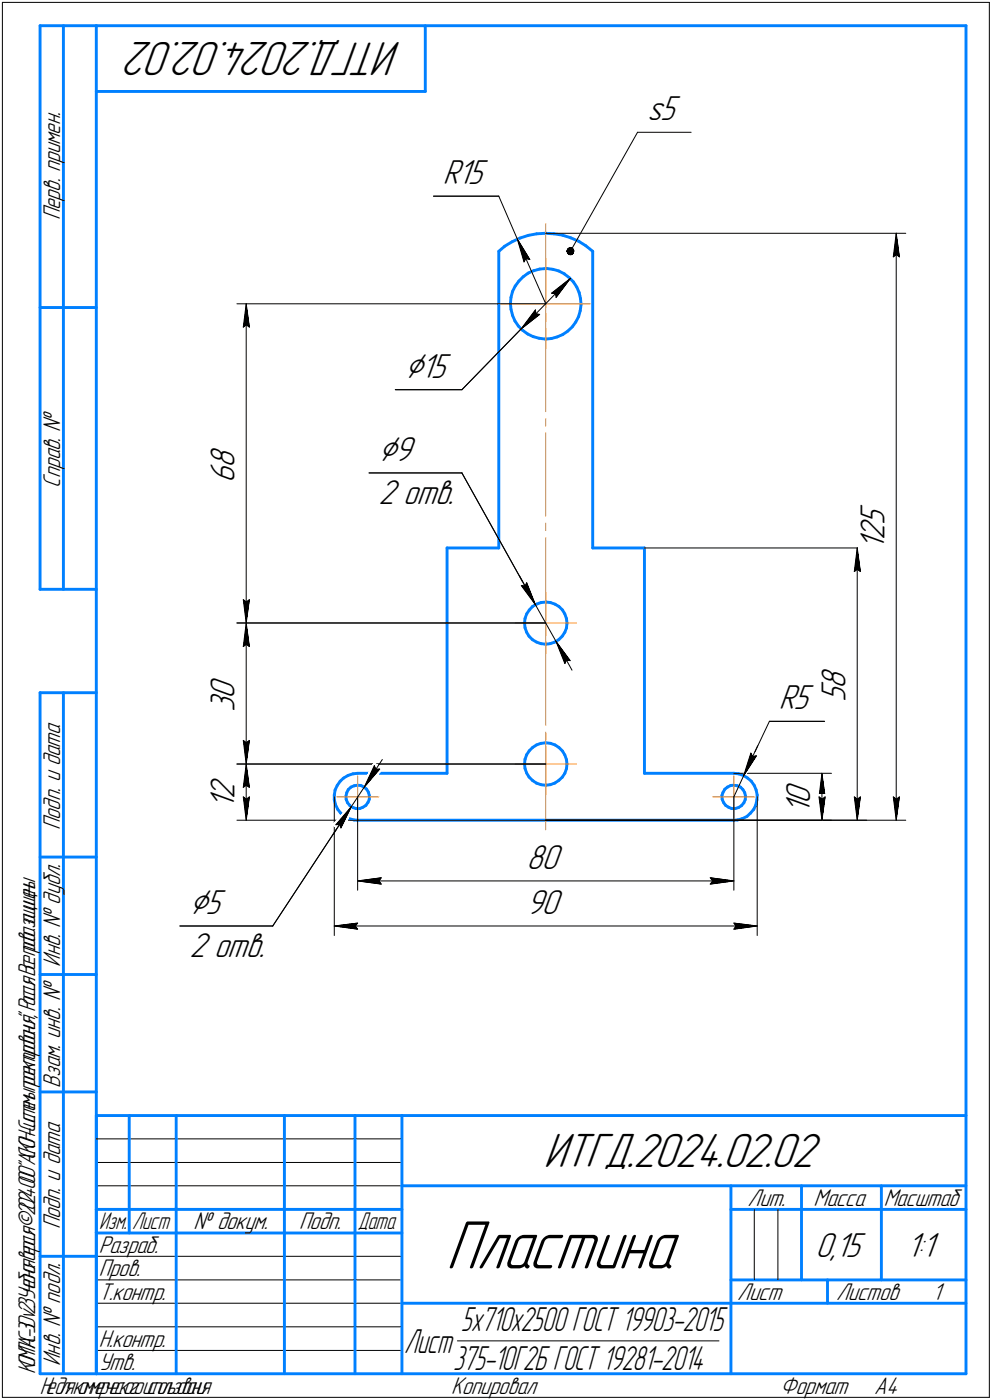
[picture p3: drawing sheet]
<svg xmlns="http://www.w3.org/2000/svg" width="211mm" height="298mm" viewBox="0 0 211 298" stroke-linecap="round" stroke-linejoin="round" font-family="sans-serif">
<defs><g id="words">
<text font-size="15.6" x="94.9" y="270.1">Пластина</text>
<g font-size="10.9">
<text x="85.4" y="9" transform="rotate(-180 85.4 9)">ИТГД.2024.02.02</text>
<text x="115.6" y="248.5">ИТГД.2024.02.02</text>
</g>
<g font-size="8.5">
<text x="86.1" y="80.4">⌀15</text>
<text x="80.5" y="98.1">⌀9</text>
<text x="40.3" y="194.6">⌀5</text>
</g>
<g font-size="7.8">
<text x="137.7" y="25.6">s5</text>
<text x="94.2" y="39.2">R15</text>
<text x="49.9" y="99.6" transform="rotate(-90 49.9 99.6)">8</text>
<text x="49.9" y="102.8" transform="rotate(-90 49.9 102.8)">6</text>
<text x="80.5" y="107.3">2 отв.</text>
<text x="188.2" y="111.8" transform="rotate(-90 188.2 111.8)">5</text>
<text x="188.2" y="117.1" transform="rotate(-90 188.2 117.1)">1</text>
<text x="188.2" y="115" transform="rotate(-90 188.2 115)">2</text>
<text x="49.9" y="148.8" transform="rotate(-90 49.9 148.8)">0</text>
<text x="179.9" y="149.6" transform="rotate(-90 179.9 149.6)">5</text>
<text x="179.9" y="146.8" transform="rotate(-90 179.9 146.8)">8</text>
<text x="49.9" y="151.6" transform="rotate(-90 49.9 151.6)">3</text>
<text x="165.7" y="151">R5</text>
<text x="49.9" y="172.2" transform="rotate(-90 49.9 172.2)">1</text>
<text x="49.9" y="170.1" transform="rotate(-90 49.9 170.1)">2</text>
<text x="172.4" y="173.2" transform="rotate(-90 172.4 173.2)">1</text>
<text x="172.4" y="171.1" transform="rotate(-90 172.4 171.1)">0</text>
<text x="112" y="185">80</text>
<text x="112" y="194.6">90</text>
<text x="40.3" y="203.8">2 отв.</text>
<text x="173.5" y="267.5">0,15</text>
<text x="192.9" y="267.5">1:1</text>
</g>
<g font-size="7.6">
<text x="98" y="283.5">5х710х2500 ГОСТ 19903-2015</text>
<text x="86" y="288">Лист</text>
<text x="96.4" y="291.6">375-10Г2Б ГОСТ 19281-2014</text>
</g>
<g font-size="5.5">
<text x="12.8" y="46.9" transform="rotate(-90 12.8 46.9)">Перв. примен.</text>
<text x="12.8" y="103.8" transform="rotate(-90 12.8 103.8)">Справ. №</text>
<text x="12.8" y="176.7" transform="rotate(-90 12.8 176.7)">Подп. и дата</text>
<text x="12.8" y="205.8" transform="rotate(-90 12.8 205.8)">Инв. № дубл.</text>
<text x="12.8" y="231.6" transform="rotate(-90 12.8 231.6)">Взам. инв. №</text>
<text x="159.1" y="256.8">Лит.</text>
<text x="173.1" y="256.8">Масса</text>
<text x="12.8" y="261.7" transform="rotate(-90 12.8 261.7)">Подп. и дата</text>
<text x="41.2" y="261.8">№ докум.</text>
<text x="63.6" y="261.8">Подп.</text>
<text x="21" y="266.8">Разраб.</text>
<text x="21" y="271.8">Пров.</text>
<text x="21" y="276.8">Т.контр.</text>
<text x="156.9" y="276.8">Лист</text>
<text x="177.9" y="276.8">Листов</text>
<text x="198.4" y="276.8">1</text>
<text x="21" y="286.8">Н.контр.</text>
<text x="12.8" y="290.8" transform="rotate(-90 12.8 290.8)">Инв. № подл.</text>
<text x="21" y="291.8">Утв.</text>
<text x="96" y="296.8">Копировал</text>
<text x="166" y="296.8">Формат</text>
<text x="186" y="296.8">A4</text>
</g>
<g font-size="5.4">
<text x="188" y="256.8">Масштаб</text>
<text x="21.1" y="261.8">Изм.</text>
<text x="28.1" y="261.8">Лист</text>
<text x="76.1" y="261.8">Дата</text>
<text x="7.5" y="292.5" transform="rotate(-90 7.5 292.5)">КОМПАС-3Dv23Учебнаяверсия©2024ООО&quot;АСКОН-Системыпроектирования&quot;,Россия.Всеправазащищены.</text>
<text x="8.5" y="296.8">Недлякоммерческогоиспользования</text>
</g>
</g></defs>
<g fill="none" stroke="#0080ff" stroke-width=".62">
<path d="M8.5 5.5v120zM8.5 5.5h12zM13.5 5.5v120zM20.5 5.5v287zM20.5 5.5h185zM20.5 19.5h70zM90.5 5.5v14zM205.5 5.5v287zM106.1 53.5v63.2zM106.1 53.5l1.3-1.1zM107.4 52.4l1.5-.9zM108.9 51.5l1.7-.8z"/>
<path d="M110.4 59.8l-.8 1.1zM110.6 50.7l1.8-.6zM111.3 58.9l1.1-.8zM111.3 58.9l-.9 .9zM112.4 50.1l1.8-.3zM112.4 58.1l1.2-.5zM113.6 57.6l1.2-.3zM114.2 49.8l1.8-.1zM114.8 57.3l1.3-.1zM116 49.7l1.9 .1zM116.1 57.2h.3zM116.4 57.2l1.2 .1z"/>
<path d="M117.6 57.3l1.3 .4zM117.9 49.8l1.8 .3zM118.9 57.7l1.2 .6zM119.7 50.1l1.7 .5zM120.1 58.3l1 .8zM121.1 59.1l.9 .9zM121.4 50.6l1.7 .8zM123.1 51.4l1.5 .9zM124.6 52.3l1.5 1.2zM126.1 53.5v63.2zM8.5 65.5h12zM108.6 64.6l.1 1.3z"/>
<path d="M108.7 63.3l-.1 1.3zM108.7 65.9l.4 1.3zM109.1 62l-.4 1.3zM109.1 67.2l.5 1.2zM109.6 68.4l.7 1zM109.6 60.9l-.5 1.1zM110.3 69.4l.9 .9zM111.2 70.3l1.1 .8zM112.3 71.1l1.2 .6zM113.5 71.7l1.2 .3zM114.7 72l1.3 .2zM116 72.2l1.3-.1z"/>
<path d="M117.3 72.1l1.2-.4zM118.5 71.7l1.2-.5zM119.7 71.2l1.1-.7zM120.8 70.5l1-.9zM122 60l.7 1.1zM122.5 68.6l-.7 1zM122.7 61.1l.5 1.2zM123.1 67.4l-.6 1.2zM123.2 62.3l.3 1.3zM123.4 66.2l-.3 1.2zM123.5 63.6l.1 1.3zM123.6 64.9l-.2 1.3z"/>
<path d="M95.1 116.7h11zM95.1 116.7v47.9zM126.1 116.7h11zM137.1 116.7v47.9zM8.5 125.5h12zM111.6 132.6l.1 1.1zM111.7 131.7l-.1 .9zM111.7 133.7l.3 .9zM112 130.7l-.3 1zM112 134.6l.6 .9zM112.6 135.5l.7 .7zM112.6 129.9l-.6 .8z"/>
<path d="M113.3 129.1l.8-.5zM113.3 129.1l-.7 .8zM113.3 136.2l.8 .5zM114.1 128.6l1-.3zM114.1 136.7l1 .3zM115.1 128.3l1-.1zM115.1 137l1 .2zM116.1 137.2l1-.2zM116.2 128.2h.1M116.2 128.2l.9 .1zM117.1 137l.9-.3zM117.1 128.3l1 .3z"/>
<path d="M118 136.7l.9-.5zM118.1 128.6l.8 .5zM118.9 136.2l.7-.7zM118.9 129.1l.8 .8zM119.7 129.9l.5 .8zM120.2 134.6l-.6 .9zM120.2 130.7l.3 1zM120.5 133.7l-.3 .9zM120.5 131.7l.1 1zM120.6 132.7l-.1 1zM8.5 147.5v145zM8.5 147.5h12z"/>
<path d="M13.5 147.5v145zM112.6 159.9l-.6 .8zM113.3 159.2l.8-.6zM113.3 159.2l-.7 .7zM114.1 158.6l1-.3zM115.1 158.3l1-.1zM116.2 158.2h.1M116.2 158.2l.9 .1zM117.1 158.3l1 .3zM118.1 158.6l.8 .6zM118.9 159.2l.8 .7zM119.7 159.9l.5 .9z"/>
<path d="M71.1 169.3v1zM71.1 170.3l.3 1.1zM71.3 168.2l-.2 1.1zM71.4 171.4l.5 .9zM71.7 167.2l-.4 1zM71.9 172.3l.6 .8zM72.4 166.3l.7-.6zM72.4 166.3l-.7 .9zM72.5 173.1l.8 .7zM73.1 165.7l1-.6zM73.3 173.8l1 .5zM73.6 169.5l.1 .7z"/>
<path d="M73.7 170.2l.2 .7zM73.8 168.8l-.2 .7zM73.9 170.9l.6 .6zM74.1 165.1l1-.3zM74.1 168.1l.6-.5zM74.1 168.1l-.3 .7zM74.3 174.3l1 .3zM74.5 171.5l.6 .4zM74.7 167.6l.7-.3zM75.1 164.8l1-.2zM75.1 171.9l.6 .3zM75.3 174.6h.8z"/>
<path d="M75.4 167.3l.7-.1zM75.7 172.2h.8zM76.1 174.6h80zM76.1 164.6h19zM76.1 167.2h.7zM76.5 172.2l.7-.3zM76.8 167.2l.6 .4zM77.2 171.9l.6-.4zM77.4 167.6l.6 .4zM78 168l.4 .7zM78.3 170.9l-.5 .6zM78.4 168.7l.2 .7z"/>
<path d="M78.6 170.2l-.3 .7zM78.6 169.4v.8zM111.6 162.7l.1 .9zM111.7 161.7l-.1 1zM111.7 163.6l.3 1zM112 160.7l-.3 1zM112 164.6l.6 .8zM112.6 165.4l.7 .8zM113.3 166.2l.8 .5zM114.1 166.7l1 .4zM115.1 167.1l1 .1zM116.1 167.2l1-.1z"/>
<path d="M117.1 167.1l.9-.4zM118 166.7l.9-.5zM118.9 166.2l.7-.7zM120.2 164.6l-.6 .9zM120.2 160.8l.3 .9zM120.5 163.7l-.3 .9zM120.5 161.7l.1 1zM120.6 162.7l-.1 1zM137.1 164.6h19zM153.6 169.4v.8zM153.6 170.2l.3 .7zM153.8 168.7l-.2 .7z"/>
<path d="M153.9 170.9l.5 .6zM154.2 168l-.4 .7zM154.2 168l.6-.4zM154.4 171.5l.6 .4zM154.8 167.6l.6-.4zM155 171.9l.7 .3zM155.4 167.2h.7zM155.7 172.2h.7zM156.1 164.6l1 .2zM156.1 174.6h.8zM156.1 167.2l.8 .1zM156.4 172.2l.7-.3z"/>
<path d="M156.9 167.3l.6 .3zM156.9 174.6l1-.3zM157.1 164.8l1.1 .3zM157.1 171.9l.7-.4zM157.5 167.6l.5 .5zM157.9 174.3l1-.5zM158 168.1l.4 .7zM158.2 165.1l.9 .6zM158.3 170.9l-.5 .6zM158.4 168.8l.2 .7zM158.6 170.2l-.3 .7zM158.6 169.5v.7z"/>
<path d="M158.9 173.8l.8-.7zM159.1 165.7l.8 .6zM159.9 166.3l.6 .9zM160.4 172.3l-.7 .8zM160.5 167.2l.4 1zM160.8 171.4l-.4 .9zM160.9 168.2l.2 1.1zM161 170.3l-.2 1.1zM161.1 169.3l-.1 1zM8.5 182.5h12zM8.5 207.5h12zM8.5 232.5h12z"/>
<path d="M20.5 237.5h185zM20.5 237.5v55zM27.5 237.5v25zM37.5 237.5v55zM60.5 237.5v55zM75.5 237.5v55zM85.5 237.5v55zM20.5 257.5h65zM85.5 252.5h120zM155.5 252.5v40zM155.5 257.5h15zM170.5 252.5v20z"/>
<path d="M170.5 257.5h35zM187.5 252.5v20zM8.5 267.5h12zM20.5 262.5h65zM85.5 277.5h70zM155.5 277.5h50zM155.5 272.5h50zM176.1 272.5v5zM8.5 292.5h12zM20.5 292.5h185z"/>
</g>
<g fill="none" stroke="#ff8000" stroke-width=".21">
<path d="M116.1 55.1v9.6zM116.1 47.6v17.8zM106.6 64.7h9.5zM116.1 64.7h9.5zM116.1 64.7v9.5zM116.1 69.9v17.8zM116.1 66.9v1.5zM116.1 92.2v17.7zM116.1 89.1v1.6zM116.1 114.5v17.6zM116.1 111.4v1.5zM109.6 132.6h6.5z"/>
<path d="M116.1 132.6h6.5zM116.1 132.6v6.6zM116.1 126.2v6.4zM116.1 136.7v17.7zM116.1 133.7v1.5zM116.1 156.2v6.5zM116.1 158.9v17.8zM116.1 155.9v1.6zM71.6 169.7h4.5zM76.1 169.7h4.5zM76.1 169.7v4.5zM76.1 165.2v4.5z"/>
<path d="M109.6 162.7h6.5zM116.1 162.7h6.5zM116.1 162.7v6.5zM151.6 169.7h4.5zM156.1 169.7h4.5zM156.1 169.7v4.5zM156.1 165.2v4.5z"/>
</g>
<g fill="none" stroke="#000" stroke-width=".21">
<path d="M.5 .5v297zM.5 .5h210zM210.5 .5v297zM135.6 28.2l-14.2 25.3zM135.6 28.2h11.4zM92.2 41.8h13.9zM106.1 41.8l4 9.1zM110.1 50.9l2.6 4.4zM110.1 50.9l1.4 4.9zM110.1 50.9l6 13.8zM111.9 55l.8 .3zM111.9 55l-.4 .8z"/>
<path d="M116.1 49.7h76.6zM121.4 59.3l-3.1 4zM121.4 59.3l-10.5 10.7zM190 54.7l.7-.5zM190.7 49.7l.6 5zM190.7 54.2l.6 .5zM190.7 49.7l-.7 5zM190.7 49.7v124.9zM50.4 64.7h65.7zM51.8 69.7l.6-.6zM52.4 64.7l.7 5zM52.4 69.1l.7 .6z"/>
<path d="M52.4 64.7l-.6 5zM52.4 64.7v67.9zM110.9 70l-12.6 13zM110.9 70l3.9-3.1zM113.9 66l-3 4zM113.9 66l.1 .8zM114 66.8l.8 .1zM117.3 62.4l.9 .1zM117.3 62.4l4.1-3.1zM118.2 62.5l.1 .8zM84.1 83h14.2zM78.5 100.7h19.8z"/>
<path d="M98.3 100.7l15.6 28zM137.1 116.7h47.3zM182.4 116.7l.6 5zM182.4 116.7l-.6 5zM182.4 116.7v57.9zM50.4 132.6h65.7zM51.8 137.7l.6-.5zM51.8 127.7l.6 4.9zM51.8 127.7l.6 .5zM52.4 132.6l.7 5.1zM52.4 137.2l.7 .5zM52.4 132.6l-.6 5.1z"/>
<path d="M52.4 132.6v30.1zM52.4 128.2l.7-.5zM53.1 127.7l-.7 4.9zM110.5 122.6l3.4 6.1zM110.9 124.7l.8 .1zM110.9 124.7l3 4zM112 124.1l1.9 4.6zM112 124.1l-.3 .7zM113.9 128.7l4.4 7.9zM118.3 136.6l1.9 4.7zM118.3 136.6l3 4.1zM118.3 136.6l3.4 6.1z"/>
<path d="M181.8 121.7l.6-.5zM182.4 121.2l.6 .5zM51.8 157.6l.6 5.1zM51.8 157.6l.6 .6zM52.4 158.2l.7-.6zM53.1 157.6l-.7 5.1zM120.5 140.5l-.3 .8zM120.5 140.5l.8 .2zM161.2 158.8l-3 6.4zM163.7 153.6l-5.5 11.6zM163.7 153.6h11.7zM50.4 174.6h65.7z"/>
<path d="M50.4 162.7h65.7zM51.8 169.7l.6 4.9zM51.8 169.7l.6 .5zM51.8 167.6l.6-.4zM52.4 170.2l.7-.5zM52.4 162.7l.7 4.9zM52.4 167.2l.7 .4zM52.4 162.7l-.6 4.9zM52.4 162.7v11.9zM53.1 169.7l-.7 4.9zM71.1 169.7v29.5zM71.5 175.6l.7-.1z"/>
<path d="M72.2 175.5l.3 .8zM74.7 171.8l-16.7 25.4zM74.7 171.8l-3.2 3.8zM74.7 171.8l-2.2 4.5zM74.7 171.8l-3.8 5.8zM76.1 169.7v19.8zM77.5 167.6l-2.8 4.2zM79.6 163l.3 .8zM79.6 163l-2.1 4.6zM79.9 163.8l.9-.1zM80.8 163.7l-3.3 3.9zM81.3 161.7l-3.8 5.9z"/>
<path d="M116.1 174.6h76.6zM116.1 174.6h68.3zM116.1 174.6h60.8zM156.1 164.6h20.8zM156.1 169.7v19.8zM158.2 165.2l-2.1 4.5zM159.7 160.4l.4 .7zM159.7 160.4l-1.5 4.8zM160.1 161.1l.8-.2zM160.9 160.9l-2.7 4.3zM161.1 169.7v29.5zM174.2 169.7l.7-.5z"/>
<path d="M174.2 169.7l.7 4.9zM174.2 169.7l.7 .5zM174.9 164.6l.6 5.1zM174.9 169.2l.6 .5zM174.9 164.6l-.7 5.1zM174.9 170.2l.6-.5zM174.9 164.6v10zM175.5 169.7l-.6 4.9zM181.8 169.7l.6 4.9zM181.8 169.7l.6 .5zM182.4 170.2l.6-.5zM183 169.7l-.6 4.9z"/>
<path d="M190 169.7l.7 4.9zM190 169.7l.7 .5zM190.7 170.2l.6-.5zM191.3 169.7l-.6 4.9zM38.3 197.2h19.7zM71.1 197.2l5-.7zM71.1 197.2l5 .6zM71.1 197.2h90zM75.6 197.2l.5 .6zM76.1 187.6l5-.7zM76.1 187.6l5 .6zM76.1 187.6h80z"/>
<path d="M76.1 196.5l-.5 .7zM80.6 187.6l.5 .6zM81.1 186.9l-.5 .7zM151.1 188.2l5-.6zM151.1 186.9l.5 .7zM151.1 186.9l5 .7zM151.6 187.6l-.5 .6zM156.1 197.8l5-.6zM156.1 196.5l.5 .7zM156.1 196.5l5 .7zM156.6 197.2l-.5 .6zM20.5 247.5h65z"/>
<path d="M20.5 252.5h65zM20.5 242.5h65zM160.5 257.5v15zM165.5 257.5v15zM20.5 267.5h65zM20.5 272.5h65zM20.5 277.5h65zM.5 297.5h210zM20.5 282.5h65zM20.5 287.5h65zM97.3 285.5h55.7z"/>
</g>
<g fill="#fff" stroke="#fff" stroke-width=".21">
<path d="M182.5 107.2h7.2zM182.5 107.3h7.2zM182.5 107.4h7.2zM182.5 107.4h7.2zM182.5 107.5h7.2zM182.5 107.5h7.2zM182.5 107.6h7.2zM182.5 107.6h7.2zM182.5 107.7h7.2zM182.5 107.8h7.2zM182.5 107.8h7.2zM182.5 107.9h7.2zM182.5 107.9h7.2zM182.5 108h7.2zM182.5 108h7.2zM182.5 108.1h7.2zM182.5 108.1h7.2zM182.5 108.2h7.2zM182.5 108.3h7.2zM182.5 108.3h7.2zM182.5 108.4h7.2zM182.5 108.4h7.2zM182.5 108.5h7.2zM182.5 108.5h7.2zM182.5 108.6h7.2zM182.5 108.7h7.2zM182.5 108.7h7.2zM182.5 108.8h7.2zM182.5 108.8h7.2zM182.5 108.9h7.2zM182.5 108.9h7.2zM182.5 109h7.2zM182.5 109.1h7.2zM182.5 109.1h7.2zM182.5 109.2h7.2zM182.5 109.2h7.2zM182.5 109.3h7.2zM182.5 109.3h7.2zM182.5 109.4h7.2zM182.5 109.4h7.2zM182.5 109.5h7.2zM182.5 109.6h7.2zM182.5 109.6h7.2zM182.5 109.7h7.2zM182.5 109.7h7.2zM182.5 109.8h7.2zM182.5 109.8h7.2zM182.5 109.9h7.2zM182.5 110h7.2zM182.5 110h7.2zM182.5 110.1h7.2zM182.5 110.1h7.2zM182.5 110.2h7.2zM182.5 110.2h7.2zM182.5 110.3h7.2zM182.5 110.3h7.2zM182.5 110.4h7.2zM182.5 110.5h7.2zM182.5 110.5h7.2zM182.5 110.6h7.2zM182.5 110.6h7.2zM182.5 110.7h7.2zM182.5 110.7h7.2zM182.5 110.8h7.2zM182.5 110.9h7.2zM182.5 110.9h7.2zM182.5 111h7.2zM182.5 111h7.2zM182.5 111.1h7.2zM182.5 111.1h7.2zM182.5 111.2h7.2zM182.5 111.3h7.2zM182.5 111.3h7.2zM182.5 111.4h7.2zM182.5 111.4h7.2zM182.5 111.5h7.2zM182.5 111.5h7.2zM182.5 111.6h7.2zM182.5 111.6h7.2zM182.5 111.7h7.2zM182.5 111.8h7.2zM182.5 111.8h7.2zM182.5 111.9h7.2zM182.5 111.9h7.2zM182.5 112h7.2zM182.5 112h7.2zM182.5 112.1h7.2zM182.5 112.2h7.2zM182.5 112.2h7.2zM182.5 112.3h7.2zM182.5 112.3h7.2zM182.5 112.4h7.2zM182.5 112.4h7.2zM182.5 112.5h7.2zM182.5 112.6h7.2zM182.5 112.6h7.2zM182.5 112.7h7.2zM182.5 112.7h7.2zM182.5 112.8h7.2zM182.5 112.8h7.2zM182.5 112.9h7.2zM182.5 112.9h7.2zM182.5 113h7.2zM182.5 113.1h7.2zM182.5 113.1h7.2zM182.5 113.2h7.2zM182.5 113.2h7.2zM182.5 113.3h7.2zM182.5 113.3h7.2zM182.5 113.4h7.2zM182.5 113.5h7.2zM182.5 113.5h7.2zM182.5 113.6h7.2zM182.5 113.6h7.2zM182.5 113.7h7.2zM182.5 113.7h7.2zM182.5 113.8h7.2zM182.5 113.8h7.2zM182.5 113.9h7.2zM182.5 114h7.2zM182.5 114h7.2zM182.5 114.1h7.2zM182.5 114.1h7.2zM182.5 114.2h7.2zM182.5 114.2h7.2zM182.5 114.3h7.2zM182.5 114.4h7.2zM182.5 114.4h7.2zM182.5 114.5h7.2zM182.5 114.5h7.2zM182.5 114.6h7.2zM182.5 114.6h7.2zM182.5 114.7h7.2zM182.5 114.8h7.2zM182.5 114.8h7.2zM182.5 114.9h7.2zM182.5 114.9h7.2zM182.5 115h7.2zM182.5 115h7.2zM182.5 115.1h7.2zM182.5 115.1h7.2zM182.5 115.2h7.2zM182.5 115.3h7.2zM182.5 115.3h7.2zM182.5 115.4h7.2zM182.5 115.4h7.2zM182.5 115.5h7.2zM182.5 115.5h7.2zM182.5 115.6h7.2zM182.5 115.7h7.2zM182.5 115.7h7.2zM182.5 115.8h7.2zM182.5 115.8h7.2zM182.5 115.9h7.2zM182.5 115.9h7.2zM182.5 116h7.2zM182.5 116h7.2zM182.5 116.1h7.2zM182.5 116.2h7.2zM182.5 116.2h7.2zM182.5 116.3h7.2zM182.5 116.3h7.2zM182.5 116.4h7.2zM182.5 116.4h7.2zM182.5 116.5h7.2zM182.5 116.6h7.2zM182.5 116.6h7.2zM182.5 116.7h7.2zM182.5 116.7h7.2zM182.5 116.8h7.2zM182.5 116.8h7.2zM182.5 116.9h7.2zM182.5 117h7.2zM182.5 117h7.2zM182.5 117.1h7.2z"/>
<path d="M190.6 49.8h.2zM190.6 49.9h.2zM190.6 50h.2zM190.6 50h.2zM190.6 50.1h.3zM190.5 50.1h.4zM190.5 50.2h.4zM190.4 50.2h.6zM190.4 50.3h.6zM190.4 50.3h.6zM190.4 50.4h.6zM190.4 50.5h.7zM190.3 50.5h.8zM190.3 50.6h.8zM190.3 50.6h.8zM190.3 50.7h.8zM190.3 50.7h.9zM190.2 50.8h1zM190.2 50.9h1zM190.2 50.9h1zM190.2 51h1.1zM190.2 51h1.1zM190.1 51.1h1.2zM190.1 51.1h1.2zM190.1 51.2h1.2zM190 51.3h1.4zM190 51.3h1.4zM190 51.4h1.5zM190 51.4h1.5zM189.9 51.5h1.6zM189.9 51.5h1.6zM189.9 51.6h1.6zM189.9 51.6h1.6zM189.9 51.7h1.6zM189.9 51.8h1.6zM189.9 51.8h1.6zM189.9 51.9h1.6zM189.9 51.9h1.6zM189.9 52h1.7zM189.9 52h1.7zM189.9 52.1h1.7zM189.9 52.2h1.7zM189.9 52.2h1.7zM189.9 52.3h1.7zM189.9 52.3h1.7zM189.9 52.4h1.7zM189.8 52.4h1.8zM189.8 52.5h1.8zM189.8 52.5h1.8zM189.8 52.6h1.8zM189.8 52.7h1.8zM189.8 52.7h1.8zM189.8 52.8h1.8zM189.8 52.8h1.8zM189.8 52.9h1.9zM189.8 52.9h1.9zM189.8 53h1.9zM189.8 53.1h1.9zM189.8 53.1h1.9zM189.8 53.2h1.9zM189.8 53.2h1.9zM189.8 53.3h1.9zM189.7 53.3h2zM189.7 53.4h2zM189.7 53.5h2zM189.7 53.5h2zM189.7 53.6h2zM189.7 53.6h2zM189.7 53.7h2zM189.7 53.7h2zM189.7 53.8h2.1zM189.7 53.8h2.1zM189.7 53.9h2.1zM189.7 54h2.1zM189.7 54h2.1zM189.7 54.1h2.1zM189.7 54.1h2.1zM189.7 54.2h2.1zM189.6 54.2h2.3zM189.6 54.3h2.3zM189.6 54.4h2.3zM189.6 54.4h2.3zM189.6 54.5h2.3zM189.6 54.5h2.3zM189.6 54.6h2.3zM189.6 54.6h2.3zM189.5 54.7h2.4zM189.5 54.8h2.4zM189.5 54.8h2.4zM189.5 54.9h2.4zM189.5 54.9h2.4zM189.5 55h2.4zM189.5 55h2.4zM189.5 55.1h2.4z"/>
<path d="M189.5 169.2h2.4zM189.5 169.2h2.4zM189.5 169.3h2.4zM189.5 169.3h2.4zM189.5 169.4h2.4zM189.5 169.4h2.4zM189.5 169.5h2.4zM189.5 169.6h2.4zM189.5 169.6h2.4zM189.6 169.7h2.3zM189.6 169.7h2.3zM189.6 169.8h2.3zM189.6 169.8h2.3zM189.6 169.9h2.3zM189.6 170h2.3zM189.6 170h2.3zM189.6 170.1h2.3zM189.7 170.1h2.1zM189.7 170.2h2.1zM189.7 170.2h2.1zM189.7 170.3h2.1zM189.7 170.3h2.1zM189.7 170.4h2.1zM189.7 170.5h2.1zM189.7 170.5h2.1zM189.7 170.6h2zM189.7 170.6h2zM189.7 170.7h2zM189.7 170.7h2zM189.7 170.8h2zM189.7 170.9h2zM189.7 170.9h2zM189.7 171h2zM189.7 171h2zM189.8 171.1h1.9zM189.8 171.1h1.9zM189.8 171.2h1.9zM189.8 171.3h1.9zM189.8 171.3h1.9zM189.8 171.4h1.9zM189.8 171.4h1.9zM189.8 171.5h1.9zM189.8 171.5h1.8zM189.8 171.6h1.8zM189.8 171.6h1.8zM189.8 171.7h1.8zM189.8 171.8h1.8zM189.8 171.8h1.8zM189.8 171.9h1.8zM189.8 171.9h1.8zM189.9 172h1.7zM189.9 172h1.7zM189.9 172.1h1.7zM189.9 172.2h1.7zM189.9 172.2h1.7zM189.9 172.3h1.7zM189.9 172.3h1.7zM189.9 172.4h1.7zM189.9 172.4h1.6zM189.9 172.5h1.6zM189.9 172.6h1.6zM189.9 172.6h1.6zM189.9 172.7h1.6zM189.9 172.7h1.6zM189.9 172.8h1.6zM189.9 172.8h1.6zM189.9 172.9h1.6zM190 172.9h1.5zM190 173h1.5zM190 173.1h1.4zM190 173.1h1.4zM190.1 173.2h1.2zM190.1 173.2h1.2zM190.1 173.3h1.2zM190.2 173.3h1.1zM190.2 173.4h1.1zM190.2 173.5h1zM190.2 173.5h1zM190.2 173.6h1zM190.3 173.6h.9zM190.3 173.7h.8zM190.3 173.7h.8zM190.3 173.8h.8zM190.3 173.8h.8zM190.4 173.9h.7zM190.4 174h.6zM190.4 174h.6zM190.4 174.1h.6zM190.4 174.1h.6zM190.5 174.2h.4zM190.5 174.2h.4zM190.6 174.3h.3zM190.6 174.4h.2zM190.6 174.4h.2zM190.6 174.5h.2zM190.6 174.5h.2z"/>
<path d="M174.2 141.8h7.2zM174.2 141.8h7.2zM174.2 141.9h7.2zM174.2 142h7.2zM174.2 142h7.2zM174.2 142.1h7.2zM174.2 142.1h7.2zM174.2 142.2h7.2zM174.2 142.2h7.2zM174.2 142.3h7.2zM174.2 142.4h7.2zM174.2 142.4h7.2zM174.2 142.5h7.2zM174.2 142.5h7.2zM174.2 142.6h7.2zM174.2 142.6h7.2zM174.2 142.7h7.2zM174.2 142.7h7.2zM174.2 142.8h7.2zM174.2 142.9h7.2zM174.2 142.9h7.2zM174.2 143h7.2zM174.2 143h7.2zM174.2 143.1h7.2zM174.2 143.1h7.2zM174.2 143.2h7.2zM174.2 143.3h7.2zM174.2 143.3h7.2zM174.2 143.4h7.2zM174.2 143.4h7.2zM174.2 143.5h7.2zM174.2 143.5h7.2zM174.2 143.6h7.2zM174.2 143.7h7.2zM174.2 143.7h7.2zM174.2 143.8h7.2zM174.2 143.8h7.2zM174.2 143.9h7.2zM174.2 143.9h7.2zM174.2 144h7.2zM174.2 144h7.2zM174.2 144.1h7.2zM174.2 144.2h7.2zM174.2 144.2h7.2zM174.2 144.3h7.2zM174.2 144.3h7.2zM174.2 144.4h7.2zM174.2 144.4h7.2zM174.2 144.5h7.2zM174.2 144.6h7.2zM174.2 144.6h7.2zM174.2 144.7h7.2zM174.2 144.7h7.2zM174.2 144.8h7.2zM174.2 144.8h7.2zM174.2 144.9h7.2zM174.2 144.9h7.2zM174.2 145h7.2zM174.2 145.1h7.2zM174.2 145.1h7.2zM174.2 145.2h7.2zM174.2 145.2h7.2zM174.2 145.3h7.2zM174.2 145.3h7.2zM174.2 145.4h7.2zM174.2 145.5h7.2zM174.2 145.5h7.2zM174.2 145.6h7.2zM174.2 145.6h7.2zM174.2 145.7h7.2zM174.2 145.7h7.2zM174.2 145.8h7.2zM174.2 145.9h7.2zM174.2 145.9h7.2zM174.2 146h7.2zM174.2 146h7.2zM174.2 146.1h7.2zM174.2 146.1h7.2zM174.2 146.2h7.2zM174.2 146.2h7.2zM174.2 146.3h7.2zM174.2 146.4h7.2zM174.2 146.4h7.2zM174.2 146.5h7.2zM174.2 146.5h7.2zM174.2 146.6h7.2zM174.2 146.6h7.2zM174.2 146.7h7.2zM174.2 146.8h7.2zM174.2 146.8h7.2zM174.2 146.9h7.2zM174.2 146.9h7.2zM174.2 147h7.2zM174.2 147h7.2zM174.2 147.1h7.2zM174.2 147.2h7.2zM174.2 147.2h7.2zM174.2 147.3h7.2zM174.2 147.3h7.2zM174.2 147.4h7.2zM174.2 147.4h7.2zM174.2 147.5h7.2zM174.2 147.5h7.2zM174.2 147.6h7.2zM174.2 147.7h7.2zM174.2 147.7h7.2zM174.2 147.8h7.2zM174.2 147.8h7.2zM174.2 147.9h7.2zM174.2 147.9h7.2zM174.2 148h7.2zM174.2 148.1h7.2zM174.2 148.1h7.2zM174.2 148.2h7.2zM174.2 148.2h7.2zM174.2 148.3h7.2zM174.2 148.3h7.2zM174.2 148.4h7.2zM174.2 148.4h7.2zM174.2 148.5h7.2zM174.2 148.6h7.2zM174.2 148.6h7.2zM174.2 148.7h7.2zM174.2 148.7h7.2zM174.2 148.8h7.2zM174.2 148.8h7.2zM174.2 148.9h7.2zM174.2 149h7.2zM174.2 149h7.2zM174.2 149.1h7.2zM174.2 149.1h7.2zM174.2 149.2h7.2zM174.2 149.2h7.2zM174.2 149.3h7.2zM174.2 149.4h7.2zM174.2 149.4h7.2zM174.2 149.5h7.2zM174.2 149.5h7.2z"/>
<path d="M181.2 169.2h2.4zM181.2 169.2h2.4zM181.2 169.3h2.4zM181.2 169.3h2.4zM181.2 169.4h2.4zM181.2 169.4h2.4zM181.2 169.5h2.4zM181.2 169.6h2.4zM181.2 169.6h2.4zM181.3 169.7h2.3zM181.3 169.7h2.3zM181.3 169.8h2.3zM181.3 169.8h2.3zM181.3 169.9h2.3zM181.3 170h2.3zM181.3 170h2.2zM181.3 170.1h2.2zM181.4 170.1h2.1zM181.4 170.2h2.1zM181.4 170.2h2.1zM181.4 170.3h2.1zM181.4 170.3h2.1zM181.4 170.4h2zM181.4 170.5h2zM181.4 170.5h2zM181.4 170.6h2zM181.4 170.6h2zM181.4 170.7h2zM181.4 170.7h2zM181.4 170.8h2zM181.4 170.9h2zM181.4 170.9h2zM181.4 171h2zM181.4 171h2zM181.5 171.1h1.9zM181.5 171.1h1.9zM181.5 171.2h1.9zM181.5 171.3h1.8zM181.5 171.3h1.8zM181.5 171.4h1.8zM181.5 171.4h1.8zM181.5 171.5h1.8zM181.5 171.5h1.8zM181.5 171.6h1.8zM181.5 171.6h1.8zM181.5 171.7h1.8zM181.5 171.8h1.8zM181.5 171.8h1.8zM181.5 171.9h1.8zM181.5 171.9h1.8zM181.6 172h1.7zM181.6 172h1.7zM181.6 172.1h1.6zM181.6 172.2h1.6zM181.6 172.2h1.6zM181.6 172.3h1.6zM181.6 172.3h1.6zM181.6 172.4h1.6zM181.6 172.4h1.6zM181.6 172.5h1.6zM181.6 172.6h1.6zM181.6 172.6h1.6zM181.6 172.7h1.6zM181.6 172.7h1.6zM181.6 172.8h1.6zM181.6 172.8h1.6zM181.6 172.9h1.5zM181.7 172.9h1.4zM181.7 173h1.4zM181.8 173.1h1.2zM181.8 173.1h1.2zM181.8 173.2h1.2zM181.8 173.2h1.2zM181.8 173.3h1.2zM181.9 173.3h1zM181.9 173.4h1zM181.9 173.5h1zM181.9 173.5h1zM181.9 173.6h1zM182 173.6h.8zM182 173.7h.8zM182 173.7h.8zM182 173.8h.8zM182 173.8h.8zM182.1 173.9h.6zM182.1 174h.6zM182.1 174h.6zM182.1 174.1h.6zM182.1 174.1h.6zM182.2 174.2h.4zM182.2 174.2h.4zM182.3 174.3h.2zM182.3 174.4h.2zM182.3 174.4h.2zM182.3 174.5h.2zM182.3 174.5h.2z"/>
<path d="M182.3 116.8h.2zM182.3 116.9h.2zM182.3 117h.2zM182.3 117h.2zM182.3 117.1h.2zM182.2 117.1h.4zM182.2 117.2h.4zM182.1 117.2h.6zM182.1 117.3h.6zM182.1 117.3h.6zM182.1 117.4h.6zM182.1 117.5h.6zM182 117.5h.8zM182 117.6h.8zM182 117.6h.8zM182 117.7h.8zM182 117.7h.8zM181.9 117.8h1zM181.9 117.9h1zM181.9 117.9h1zM181.9 118h1zM181.9 118h1zM181.8 118.1h1.2zM181.8 118.1h1.2zM181.8 118.2h1.2zM181.8 118.3h1.2zM181.8 118.3h1.2zM181.7 118.4h1.4zM181.7 118.4h1.4zM181.6 118.5h1.5zM181.6 118.5h1.6zM181.6 118.6h1.6zM181.6 118.6h1.6zM181.6 118.7h1.6zM181.6 118.8h1.6zM181.6 118.8h1.6zM181.6 118.9h1.6zM181.6 118.9h1.6zM181.6 119h1.6zM181.6 119h1.6zM181.6 119.1h1.6zM181.6 119.2h1.6zM181.6 119.2h1.6zM181.6 119.3h1.6zM181.6 119.3h1.7zM181.6 119.4h1.7zM181.5 119.4h1.8zM181.5 119.5h1.8zM181.5 119.5h1.8zM181.5 119.6h1.8zM181.5 119.7h1.8zM181.5 119.7h1.8zM181.5 119.8h1.8zM181.5 119.8h1.8zM181.5 119.9h1.8zM181.5 119.9h1.8zM181.5 120h1.8zM181.5 120.1h1.8zM181.5 120.1h1.9zM181.5 120.2h1.9zM181.5 120.2h1.9zM181.5 120.3h1.9zM181.4 120.3h2zM181.4 120.4h2zM181.4 120.5h2zM181.4 120.5h2zM181.4 120.6h2zM181.4 120.6h2zM181.4 120.7h2zM181.4 120.7h2zM181.4 120.8h2zM181.4 120.8h2zM181.4 120.9h2zM181.4 121h2.1zM181.4 121h2.1zM181.4 121.1h2.1zM181.4 121.1h2.1zM181.4 121.2h2.1zM181.3 121.2h2.2zM181.3 121.3h2.2zM181.3 121.4h2.3zM181.3 121.4h2.3zM181.3 121.5h2.3zM181.3 121.5h2.3zM181.3 121.6h2.3zM181.3 121.6h2.3zM181.2 121.7h2.4zM181.2 121.8h2.4zM181.2 121.8h2.4zM181.2 121.9h2.4zM181.2 121.9h2.4zM181.2 122h2.4zM181.2 122h2.4zM181.2 122.1h2.4z"/>
<path d="M166.7 166.1h7.2zM166.7 166.2h7.2zM166.7 166.2h7.2zM166.7 166.3h7.2zM166.7 166.3h7.2zM166.7 166.4h7.2zM166.7 166.5h7.2zM166.7 166.5h7.2zM166.7 166.6h7.2zM166.7 166.6h7.2zM166.7 166.7h7.2zM166.7 166.7h7.2zM166.7 166.8h7.2zM166.7 166.8h7.2zM166.7 166.9h7.2zM166.7 167h7.2zM166.7 167h7.2zM166.7 167.1h7.2zM166.7 167.1h7.2zM166.7 167.2h7.2zM166.7 167.2h7.2zM166.7 167.3h7.2zM166.7 167.4h7.2zM166.7 167.4h7.2zM166.7 167.5h7.2zM166.7 167.5h7.2zM166.7 167.6h7.2zM166.7 167.6h7.2zM166.7 167.7h7.2zM166.7 167.8h7.2zM166.7 167.8h7.2zM166.7 167.9h7.2zM166.7 167.9h7.2zM166.7 168h7.2zM166.7 168h7.2zM166.7 168.1h7.2zM166.7 168.1h7.2zM166.7 168.2h7.2zM166.7 168.3h7.2zM166.7 168.3h7.2zM166.7 168.4h7.2zM166.7 168.4h7.2zM166.7 168.5h7.2zM166.7 168.5h7.2zM166.7 168.6h7.2zM166.7 168.7h7.2zM166.7 168.7h7.2zM166.7 168.8h7.2zM166.7 168.8h7.2zM166.7 168.9h7.2zM166.7 168.9h7.2zM166.7 169h7.2zM166.7 169.1h7.2zM166.7 169.1h7.2zM166.7 169.2h7.2zM166.7 169.2h7.2zM166.7 169.3h7.2zM166.7 169.3h7.2zM166.7 169.4h7.2zM166.7 169.4h7.2zM166.7 169.5h7.2zM166.7 169.6h7.2zM166.7 169.6h7.2zM166.7 169.7h7.2zM166.7 169.7h7.2zM166.7 169.8h7.2zM166.7 169.8h7.2zM166.7 169.9h7.2zM166.7 170h7.2zM166.7 170h7.2zM166.7 170.1h7.2zM166.7 170.1h7.2zM166.7 170.2h7.2zM166.7 170.2h7.2zM166.7 170.3h7.2zM166.7 170.3h7.2zM166.7 170.4h7.2zM166.7 170.5h7.2zM166.7 170.5h7.2zM166.7 170.6h7.2zM166.7 170.6h7.2zM166.7 170.7h7.2zM166.7 170.7h7.2zM166.7 170.8h7.2zM166.7 170.9h7.2zM166.7 170.9h7.2zM166.7 171h7.2zM166.7 171h7.2zM166.7 171.1h7.2zM166.7 171.1h7.2zM166.7 171.2h7.2zM166.7 171.3h7.2zM166.7 171.3h7.2zM166.7 171.4h7.2zM166.7 171.4h7.2zM166.7 171.5h7.2zM166.7 171.5h7.2zM166.7 171.6h7.2zM166.7 171.6h7.2zM166.7 171.7h7.2zM166.7 171.8h7.2zM166.7 171.8h7.2zM166.7 171.9h7.2zM166.7 171.9h7.2zM166.7 172h7.2zM166.7 172h7.2zM166.7 172.1h7.2zM166.7 172.2h7.2zM166.7 172.2h7.2zM166.7 172.3h7.2zM166.7 172.3h7.2zM166.7 172.4h7.2zM166.7 172.4h7.2zM166.7 172.5h7.2zM166.7 172.6h7.2zM166.7 172.6h7.2zM166.7 172.7h7.2zM166.7 172.7h7.2zM166.7 172.8h7.2zM166.7 172.8h7.2zM166.7 172.9h7.2zM166.7 172.9h7.2zM166.7 173h7.2zM166.7 173.1h7.2zM166.7 173.1h7.2zM166.7 173.2h7.2z"/>
<path d="M174.8 164.8h.2zM174.8 164.9h.2zM174.8 164.9h.2zM174.8 165h.2zM174.8 165h.2zM174.7 165.1h.4zM174.7 165.2h.4zM174.6 165.2h.5zM174.6 165.3h.5zM174.6 165.3h.5zM174.6 165.4h.6zM174.6 165.4h.6zM174.5 165.5h.8zM174.5 165.6h.8zM174.5 165.6h.8zM174.5 165.7h.8zM174.5 165.7h.8zM174.4 165.8h1zM174.4 165.8h1zM174.4 165.9h1zM174.4 165.9h1zM174.4 166h1zM174.3 166.1h1.2zM174.3 166.1h1.2zM174.3 166.2h1.2zM174.2 166.2h1.3zM174.2 166.3h1.3zM174.2 166.3h1.4zM174.2 166.4h1.4zM174.1 166.5h1.5zM174.1 166.5h1.6zM174.1 166.6h1.6zM174.1 166.6h1.6zM174.1 166.7h1.6zM174.1 166.7h1.6zM174.1 166.8h1.6zM174.1 166.8h1.6zM174.1 166.9h1.6zM174.1 167h1.6zM174.1 167h1.6zM174.1 167.1h1.6zM174.1 167.1h1.6zM174.1 167.2h1.6zM174.1 167.2h1.6zM174.1 167.3h1.7zM174.1 167.4h1.7zM174 167.4h1.8zM174 167.5h1.8zM174 167.5h1.8zM174 167.6h1.8zM174 167.6h1.8zM174 167.7h1.8zM174 167.8h1.8zM174 167.8h1.8zM174 167.9h1.8zM174 167.9h1.8zM174 168h1.8zM174 168h1.8zM174 168.1h1.8zM174 168.1h1.9zM174 168.2h1.9zM174 168.3h1.9zM173.9 168.3h2zM173.9 168.4h2zM173.9 168.4h2zM173.9 168.5h2zM173.9 168.5h2zM173.9 168.6h2zM173.9 168.7h2zM173.9 168.7h2zM173.9 168.8h2zM173.8 168.8h2.1zM173.8 168.9h2.1zM173.8 168.9h2.1zM173.8 169h2.2zM173.8 169.1h2.2zM173.8 169.1h2.2zM173.8 169.2h2.2zM173.8 169.2h2.2zM173.8 169.3h2.2zM173.8 169.3h2.2zM173.8 169.4h2.3zM173.8 169.4h2.3zM173.8 169.5h2.3zM173.8 169.6h2.3zM173.8 169.6h2.3zM173.8 169.7h2.3zM173.7 169.7h2.4zM173.7 169.8h2.4zM173.7 169.8h2.4zM173.7 169.9h2.4zM173.7 170h2.4zM173.7 170h2.4zM173.7 170.1h2.4zM173.7 170.1h2.4z"/>
<path d="M173.7 169.2h2.4zM173.7 169.2h2.4zM173.7 169.3h2.4zM173.7 169.3h2.4zM173.7 169.4h2.4zM173.7 169.4h2.4zM173.7 169.5h2.4zM173.7 169.6h2.4zM173.7 169.6h2.4zM173.8 169.7h2.3zM173.8 169.7h2.3zM173.8 169.8h2.3zM173.8 169.8h2.3zM173.8 169.9h2.3zM173.8 170h2.3zM173.8 170h2.2zM173.8 170.1h2.2zM173.8 170.1h2.2zM173.8 170.2h2.2zM173.8 170.2h2.2zM173.8 170.3h2.2zM173.8 170.3h2.2zM173.8 170.4h2.1zM173.8 170.5h2.1zM173.8 170.5h2.1zM173.9 170.6h2zM173.9 170.6h2zM173.9 170.7h2zM173.9 170.7h2zM173.9 170.8h2zM173.9 170.9h2zM173.9 170.9h2zM173.9 171h2zM173.9 171h2zM174 171.1h1.9zM174 171.1h1.9zM174 171.2h1.9zM174 171.3h1.8zM174 171.3h1.8zM174 171.4h1.8zM174 171.4h1.8zM174 171.5h1.8zM174 171.5h1.8zM174 171.6h1.8zM174 171.6h1.8zM174 171.7h1.8zM174 171.8h1.8zM174 171.8h1.8zM174 171.9h1.8zM174 171.9h1.8zM174.1 172h1.7zM174.1 172h1.7zM174.1 172.1h1.6zM174.1 172.2h1.6zM174.1 172.2h1.6zM174.1 172.3h1.6zM174.1 172.3h1.6zM174.1 172.4h1.6zM174.1 172.4h1.6zM174.1 172.5h1.6zM174.1 172.6h1.6zM174.1 172.6h1.6zM174.1 172.7h1.6zM174.1 172.7h1.6zM174.1 172.8h1.6zM174.1 172.8h1.6zM174.1 172.9h1.5zM174.2 172.9h1.4zM174.2 173h1.4zM174.2 173.1h1.3zM174.2 173.1h1.3zM174.3 173.2h1.2zM174.3 173.2h1.2zM174.3 173.3h1.2zM174.4 173.3h1zM174.4 173.4h1zM174.4 173.5h1zM174.4 173.5h1zM174.4 173.6h1zM174.5 173.6h.8zM174.5 173.7h.8zM174.5 173.7h.8zM174.5 173.8h.8zM174.5 173.8h.8zM174.6 173.9h.6zM174.6 174h.6zM174.6 174h.5zM174.6 174.1h.5zM174.6 174.1h.5zM174.7 174.2h.4zM174.7 174.2h.4zM174.8 174.3h.2zM174.8 174.4h.2zM174.8 174.4h.2zM174.8 174.5h.2zM174.8 174.5h.2z"/>
<path d="M112 179.4h8.2zM112 179.5h8.2zM112 179.5h8.2zM112 179.6h8.2zM112 179.7h8.2zM112 179.7h8.2zM112 179.8h8.2zM112 179.8h8.2zM112 179.9h8.2zM112 179.9h8.2zM112 180h8.2zM112 180.1h8.2zM112 180.1h8.2zM112 180.2h8.2zM112 180.2h8.2zM112 180.3h8.2zM112 180.3h8.2zM112 180.4h8.2zM112 180.5h8.2zM112 180.5h8.2zM112 180.6h8.2zM112 180.6h8.2zM112 180.7h8.2zM112 180.7h8.2zM112 180.8h8.2zM112 180.8h8.2zM112 180.9h8.2zM112 181h8.2zM112 181h8.2zM112 181.1h8.2zM112 181.1h8.2zM112 181.2h8.2zM112 181.2h8.2zM112 181.3h8.2zM112 181.4h8.2zM112 181.4h8.2zM112 181.5h8.2zM112 181.5h8.2zM112 181.6h8.2zM112 181.6h8.2zM112 181.7h8.2zM112 181.8h8.2zM112 181.8h8.2zM112 181.9h8.2zM112 181.9h8.2zM112 182h8.2zM112 182h8.2zM112 182.1h8.2zM112 182.1h8.2zM112 182.2h8.2zM112 182.3h8.2zM112 182.3h8.2zM112 182.4h8.2zM112 182.4h8.2zM112 182.5h8.2zM112 182.5h8.2zM112 182.6h8.2zM112 182.7h8.2zM112 182.7h8.2zM112 182.8h8.2zM112 182.8h8.2zM112 182.9h8.2zM112 182.9h8.2zM112 183h8.2zM112 183h8.2zM112 183.1h8.2zM112 183.2h8.2zM112 183.2h8.2zM112 183.3h8.2zM112 183.3h8.2zM112 183.4h8.2zM112 183.4h8.2zM112 183.5h8.2zM112 183.6h8.2zM112 183.6h8.2zM112 183.7h8.2zM112 183.7h8.2zM112 183.8h8.2zM112 183.8h8.2zM112 183.9h8.2zM112 184h8.2zM112 184h8.2zM112 184.1h8.2zM112 184.1h8.2zM112 184.2h8.2zM112 184.2h8.2zM112 184.3h8.2zM112 184.3h8.2zM112 184.4h8.2zM112 184.5h8.2zM112 184.5h8.2zM112 184.6h8.2zM112 184.6h8.2zM112 184.7h8.2zM112 184.7h8.2zM112 184.8h8.2zM112 184.9h8.2zM112 184.9h8.2zM112 185h8.2zM112 185h8.2zM112 185.1h8.2zM112 185.1h8.2zM112 185.2h8.2zM112 185.3h8.2zM112 185.3h8.2zM112 185.4h8.2zM112 185.4h8.2zM112 185.5h8.2zM112 185.5h8.2zM112 185.6h8.2zM112 185.6h8.2zM112 185.7h8.2zM112 185.8h8.2zM112 185.8h8.2zM112 185.9h8.2zM112 185.9h8.2zM112 186h8.2zM112 186h8.2zM112 186.1h8.2zM112 186.2h8.2zM112 186.2h8.2zM112 186.3h8.2zM112 186.3h8.2zM112 186.4h8.2zM112 186.4h8.2zM112 186.5h8.2z"/>
<path d="M81.2 186.4h.4zM80.8 186.4h.8zM80.4 186.5h1.2zM80 186.5h1.6zM79.6 186.6h2zM79.1 186.7h2.5zM78.7 186.7h2.9zM78.3 186.8h3.3zM77.9 186.8h3.7zM77.8 186.9h3.8zM77.7 186.9h3.9zM77.5 187h4.1zM77.4 187.1h4.2zM77.2 187.1h4.4zM77.1 187.2h4.5zM76.9 187.2h4.7zM76.8 187.3h4.8zM76.7 187.3h4.9zM76.5 187.4h5.1zM76.4 187.5h5.2zM76.3 187.5h5.3zM76.1 187.6h5.5zM76.3 187.6h5.3zM76.4 187.7h5.2zM76.5 187.7h5.1zM76.7 187.8h4.9zM76.8 187.8h4.8zM76.9 187.9h4.7zM77.1 188h4.5zM77.2 188h4.4zM77.4 188.1h4.2zM77.5 188.1h4.1zM77.7 188.2h3.9zM77.8 188.2h3.8zM77.9 188.3h3.7zM78.3 188.4h3.3zM78.7 188.4h2.9zM79.1 188.5h2.5zM79.6 188.5h2zM80 188.6h1.6zM80.4 188.6h1.2zM80.8 188.7h.8zM81.2 188.8h.4z"/>
<path d="M150.6 186.4h.4zM150.6 186.4h.8zM150.6 186.5h1.2zM150.6 186.5h1.7zM150.6 186.6h2.1zM150.6 186.7h2.5zM150.6 186.7h2.9zM150.6 186.8h3.3zM150.6 186.8h3.7zM150.6 186.9h3.9zM150.6 186.9h4zM150.6 187h4.2zM150.6 187.1h4.3zM150.6 187.1h4.5zM150.6 187.2h4.6zM150.6 187.2h4.7zM150.6 187.3h4.8zM150.6 187.3h5zM150.6 187.4h5.1zM150.6 187.5h5.3zM150.6 187.5h5.4zM150.6 187.6h5.5zM150.6 187.6h5.4zM150.6 187.7h5.3zM150.6 187.7h5.1zM150.6 187.8h5zM150.6 187.8h4.8zM150.6 187.9h4.7zM150.6 188h4.6zM150.6 188h4.5zM150.6 188.1h4.3zM150.6 188.1h4.2zM150.6 188.2h4zM150.6 188.2h3.9zM150.6 188.3h3.7zM150.6 188.4h3.3zM150.6 188.4h2.9zM150.6 188.5h2.5zM150.6 188.5h2.1zM150.6 188.6h1.7zM150.6 188.6h1.2zM150.6 188.7h.8zM150.6 188.8h.4z"/>
<path d="M112 189h8.2zM112 189.1h8.2zM112 189.1h8.2zM112 189.2h8.2zM112 189.3h8.2zM112 189.3h8.2zM112 189.4h8.2zM112 189.4h8.2zM112 189.5h8.2zM112 189.5h8.2zM112 189.6h8.2zM112 189.7h8.2zM112 189.7h8.2zM112 189.8h8.2zM112 189.8h8.2zM112 189.9h8.2zM112 189.9h8.2zM112 190h8.2zM112 190h8.2zM112 190.1h8.2zM112 190.2h8.2zM112 190.2h8.2zM112 190.3h8.2zM112 190.3h8.2zM112 190.4h8.2zM112 190.4h8.2zM112 190.5h8.2zM112 190.6h8.2zM112 190.6h8.2zM112 190.7h8.2zM112 190.7h8.2zM112 190.8h8.2zM112 190.8h8.2zM112 190.9h8.2zM112 191h8.2zM112 191h8.2zM112 191.1h8.2zM112 191.1h8.2zM112 191.2h8.2zM112 191.2h8.2zM112 191.3h8.2zM112 191.3h8.2zM112 191.4h8.2zM112 191.5h8.2zM112 191.5h8.2zM112 191.6h8.2zM112 191.6h8.2zM112 191.7h8.2zM112 191.7h8.2zM112 191.8h8.2zM112 191.9h8.2zM112 191.9h8.2zM112 192h8.2zM112 192h8.2zM112 192.1h8.2zM112 192.1h8.2zM112 192.2h8.2zM112 192.2h8.2zM112 192.3h8.2zM112 192.4h8.2zM112 192.4h8.2zM112 192.5h8.2zM112 192.5h8.2zM112 192.6h8.2zM112 192.6h8.2zM112 192.7h8.2zM112 192.8h8.2zM112 192.8h8.2zM112 192.9h8.2zM112 192.9h8.2zM112 193h8.2zM112 193h8.2zM112 193.1h8.2zM112 193.2h8.2zM112 193.2h8.2zM112 193.3h8.2zM112 193.3h8.2zM112 193.4h8.2zM112 193.4h8.2zM112 193.5h8.2zM112 193.5h8.2zM112 193.6h8.2zM112 193.7h8.2zM112 193.7h8.2zM112 193.8h8.2zM112 193.8h8.2zM112 193.9h8.2zM112 193.9h8.2zM112 194h8.2zM112 194.1h8.2zM112 194.1h8.2zM112 194.2h8.2zM112 194.2h8.2zM112 194.3h8.2zM112 194.3h8.2zM112 194.4h8.2zM112 194.5h8.2zM112 194.5h8.2zM112 194.6h8.2zM112 194.6h8.2zM112 194.7h8.2zM112 194.7h8.2zM112 194.8h8.2zM112 194.8h8.2zM112 194.9h8.2zM112 195h8.2zM112 195h8.2zM112 195.1h8.2zM112 195.1h8.2zM112 195.2h8.2zM112 195.2h8.2zM112 195.3h8.2zM112 195.4h8.2zM112 195.4h8.2zM112 195.5h8.2zM112 195.5h8.2zM112 195.6h8.2zM112 195.6h8.2zM112 195.7h8.2zM112 195.7h8.2zM112 195.8h8.2zM112 195.9h8.2zM112 195.9h8.2zM112 196h8.2zM112 196h8.2zM112 196.1h8.2zM112 196.1h8.2z"/>
<path d="M76.1 196h.5zM75.7 196.1h.9zM75.2 196.1h1.4zM74.7 196.2h1.9zM74.3 196.3h2.3zM73.8 196.3h2.8zM73.4 196.4h3.2zM72.9 196.4h3.7zM72.8 196.5h3.8zM72.6 196.5h4zM72.5 196.6h4.1zM72.4 196.7h4.2zM72.2 196.7h4.4zM72.1 196.8h4.5zM72 196.8h4.6zM71.8 196.9h4.8zM71.7 196.9h4.9zM71.6 197h5zM71.4 197h5.2zM71.3 197.1h5.3zM71.1 197.2h5.5zM71.3 197.2h5.3zM71.4 197.3h5.2zM71.6 197.3h5zM71.7 197.4h4.9zM71.8 197.4h4.8zM72 197.5h4.6zM72.1 197.6h4.5zM72.2 197.6h4.4zM72.4 197.7h4.2zM72.5 197.7h4.1zM72.6 197.8h4zM72.8 197.8h3.8zM72.9 197.9h3.7zM73.3 198h3.3zM73.7 198h2.9zM74.1 198.1h2.5zM74.6 198.1h2zM75 198.2h1.6zM75.4 198.2h1.2zM75.8 198.3h.8zM76.2 198.3h.4z"/>
<path d="M155.6 196h.5zM155.6 196.1h1zM155.6 196.1h1.4zM155.6 196.2h1.9zM155.6 196.3h2.4zM155.6 196.3h2.8zM155.6 196.4h3.3zM155.6 196.4h3.7zM155.6 196.5h3.9zM155.6 196.5h4zM155.6 196.6h4.2zM155.6 196.7h4.3zM155.6 196.7h4.4zM155.6 196.8h4.6zM155.6 196.8h4.7zM155.6 196.9h4.9zM155.6 196.9h5zM155.6 197h5.1zM155.6 197h5.3zM155.6 197.1h5.4zM155.6 197.2h5.5zM155.6 197.2h5.4zM155.6 197.3h5.3zM155.6 197.3h5.1zM155.6 197.4h5zM155.6 197.4h4.9zM155.6 197.5h4.7zM155.6 197.6h4.6zM155.6 197.6h4.4zM155.6 197.7h4.3zM155.6 197.7h4.2zM155.6 197.8h4zM155.6 197.8h3.9zM155.6 197.9h3.7zM155.6 198h3.3zM155.6 198h3zM155.6 198.1h2.5zM155.6 198.1h2.1zM155.6 198.2h1.7zM155.6 198.2h1.3zM155.6 198.3h.9zM155.6 198.3h.5z"/>
<path d="M44.3 165.1h7.1zM44.3 165.2h7.1zM44.3 165.2h7.1zM44.3 165.3h7.1zM44.3 165.3h7.1zM44.3 165.4h7.1zM44.3 165.4h7.1zM44.3 165.5h7.1zM44.3 165.6h7.1zM44.3 165.6h7.1zM44.3 165.7h7.1zM44.3 165.7h7.1zM44.3 165.8h7.1zM44.3 165.8h7.1zM44.3 165.9h7.1zM44.3 165.9h7.1zM44.3 166h7.1zM44.3 166.1h7.1zM44.3 166.1h7.1zM44.3 166.2h7.1zM44.3 166.2h7.1zM44.3 166.3h7.1zM44.3 166.3h7.1zM44.3 166.4h7.1zM44.3 166.5h7.1zM44.3 166.5h7.1zM44.3 166.6h7.1zM44.3 166.6h7.1zM44.3 166.7h7.1zM44.3 166.7h7.1zM44.3 166.8h7.1zM44.3 166.8h7.1zM44.3 166.9h7.1zM44.3 167h7.1zM44.3 167h7.1zM44.3 167.1h7.1zM44.3 167.1h7.1zM44.3 167.2h7.1zM44.3 167.2h7.1zM44.3 167.3h7.1zM44.3 167.4h7.1zM44.3 167.4h7.1zM44.3 167.5h7.1zM44.3 167.5h7.1zM44.3 167.6h7.1zM44.3 167.6h7.1zM44.3 167.7h7.1zM44.3 167.8h7.1zM44.3 167.8h7.1zM44.3 167.9h7.1zM44.3 167.9h7.1zM44.3 168h7.1zM44.3 168h7.1zM44.3 168.1h7.1zM44.3 168.1h7.1zM44.3 168.2h7.1zM44.3 168.3h7.1zM44.3 168.3h7.1zM44.3 168.4h7.1zM44.3 168.4h7.1zM44.3 168.5h7.1zM44.3 168.5h7.1zM44.3 168.6h7.1zM44.3 168.7h7.1zM44.3 168.7h7.1zM44.3 168.8h7.1zM44.3 168.8h7.1zM44.3 168.9h7.1zM44.3 168.9h7.1zM44.3 169h7.1zM44.3 169.1h7.1zM44.3 169.1h7.1zM44.3 169.2h7.1zM44.3 169.2h7.1zM44.3 169.3h7.1zM44.3 169.3h7.1zM44.3 169.4h7.1zM44.3 169.4h7.1zM44.3 169.5h7.1zM44.3 169.6h7.1zM44.3 169.6h7.1zM44.3 169.7h7.1zM44.3 169.7h7.1zM44.3 169.8h7.1zM44.3 169.8h7.1zM44.3 169.9h7.1zM44.3 170h7.1zM44.3 170h7.1zM44.3 170.1h7.1zM44.3 170.1h7.1zM44.3 170.2h7.1zM44.3 170.2h7.1zM44.3 170.3h7.1zM44.3 170.3h7.1zM44.3 170.4h7.1zM44.3 170.5h7.1zM44.3 170.5h7.1zM44.3 170.6h7.1zM44.3 170.6h7.1zM44.3 170.7h7.1zM44.3 170.7h7.1zM44.3 170.8h7.1zM44.3 170.9h7.1zM44.3 170.9h7.1zM44.3 171h7.1zM44.3 171h7.1zM44.3 171.1h7.1zM44.3 171.1h7.1zM44.3 171.2h7.1zM44.3 171.3h7.1zM44.3 171.3h7.1zM44.3 171.4h7.1zM44.3 171.4h7.1zM44.3 171.5h7.1zM44.3 171.5h7.1zM44.3 171.6h7.1zM44.3 171.6h7.1zM44.3 171.7h7.1zM44.3 171.8h7.1zM44.3 171.8h7.1zM44.3 171.9h7.1zM44.3 171.9h7.1zM44.3 172h7.1zM44.3 172h7.1zM44.3 172.1h7.1zM44.3 172.2h7.1z"/>
<path d="M51.2 169.2h2.4zM51.3 169.2h2.3zM51.3 169.3h2.3zM51.3 169.3h2.3zM51.3 169.4h2.3zM51.3 169.4h2.3zM51.3 169.5h2.3zM51.3 169.6h2.3zM51.3 169.6h2.3zM51.3 169.7h2.3zM51.3 169.7h2.3zM51.3 169.8h2.3zM51.3 169.8h2.3zM51.3 169.9h2.3zM51.3 170h2.3zM51.3 170h2.2zM51.3 170.1h2.2zM51.4 170.1h2.1zM51.4 170.2h2.1zM51.4 170.2h2.1zM51.4 170.3h2.1zM51.4 170.3h2.1zM51.4 170.4h2.1zM51.4 170.5h2.1zM51.4 170.5h2.1zM51.4 170.6h2.1zM51.4 170.6h2.1zM51.4 170.7h2.1zM51.4 170.7h2.1zM51.4 170.8h2.1zM51.4 170.9h2zM51.4 170.9h2zM51.4 171h2zM51.4 171h2zM51.5 171.1h1.9zM51.5 171.1h1.9zM51.5 171.2h1.9zM51.5 171.3h1.8zM51.5 171.3h1.8zM51.5 171.4h1.8zM51.5 171.4h1.8zM51.5 171.5h1.8zM51.5 171.5h1.8zM51.5 171.6h1.8zM51.5 171.6h1.8zM51.5 171.7h1.8zM51.5 171.8h1.8zM51.5 171.8h1.8zM51.5 171.9h1.8zM51.5 171.9h1.8zM51.6 172h1.7zM51.6 172h1.7zM51.6 172.1h1.6zM51.6 172.2h1.6zM51.6 172.2h1.6zM51.6 172.3h1.6zM51.6 172.3h1.6zM51.6 172.4h1.6zM51.6 172.4h1.6zM51.6 172.5h1.6zM51.6 172.6h1.6zM51.6 172.6h1.6zM51.6 172.7h1.6zM51.6 172.7h1.6zM51.6 172.8h1.6zM51.6 172.8h1.6zM51.6 172.9h1.5zM51.7 172.9h1.4zM51.7 173h1.4zM51.8 173.1h1.3zM51.8 173.1h1.3zM51.8 173.2h1.2zM51.8 173.2h1.2zM51.8 173.3h1.2zM51.9 173.3h1zM51.9 173.4h1zM51.9 173.5h1zM51.9 173.5h1zM51.9 173.6h1zM52 173.6h.8zM52 173.7h.8zM52 173.7h.8zM52 173.8h.8zM52 173.8h.8zM52.1 173.9h.6zM52.1 174h.6zM52.2 174h.5zM52.2 174.1h.5zM52.2 174.1h.5zM52.2 174.2h.4zM52.2 174.2h.4zM52.3 174.3h.2zM52.3 174.4h.2zM52.3 174.4h.2zM52.3 174.5h.2zM52.3 174.5h.2z"/>
<path d="M52.3 162.8h.2zM52.3 162.9h.2zM52.3 163h.2zM52.3 163h.2zM52.3 163.1h.2zM52.2 163.1h.4zM52.2 163.2h.4zM52.2 163.2h.5zM52.2 163.3h.5zM52.2 163.4h.5zM52.1 163.4h.6zM52.1 163.5h.6zM52 163.5h.8zM52 163.6h.8zM52 163.6h.8zM52 163.7h.8zM52 163.7h.8zM51.9 163.8h1zM51.9 163.9h1zM51.9 163.9h1zM51.9 164h1zM51.9 164h1zM51.8 164.1h1.2zM51.8 164.1h1.2zM51.8 164.2h1.2zM51.8 164.3h1.3zM51.8 164.3h1.3zM51.7 164.4h1.4zM51.7 164.4h1.4zM51.6 164.5h1.5zM51.6 164.5h1.6zM51.6 164.6h1.6zM51.6 164.6h1.6zM51.6 164.7h1.6zM51.6 164.8h1.6zM51.6 164.8h1.6zM51.6 164.9h1.6zM51.6 164.9h1.6zM51.6 165h1.6zM51.6 165h1.6zM51.6 165.1h1.6zM51.6 165.2h1.6zM51.6 165.2h1.6zM51.6 165.3h1.6zM51.6 165.3h1.7zM51.6 165.4h1.7zM51.5 165.4h1.8zM51.5 165.5h1.8zM51.5 165.6h1.8zM51.5 165.6h1.8zM51.5 165.7h1.8zM51.5 165.7h1.8zM51.5 165.8h1.8zM51.5 165.8h1.8zM51.5 165.9h1.8zM51.5 165.9h1.8zM51.5 166h1.8zM51.5 166.1h1.8zM51.5 166.1h1.9zM51.5 166.2h1.9zM51.5 166.2h1.9zM51.5 166.3h1.9zM51.4 166.3h2zM51.4 166.4h2zM51.4 166.5h2zM51.4 166.5h2zM51.4 166.6h2.1zM51.4 166.6h2.1zM51.4 166.7h2.1zM51.4 166.7h2.1zM51.4 166.8h2.1zM51.4 166.8h2.1zM51.4 166.9h2.1zM51.4 167h2.1zM51.4 167h2.1zM51.4 167.1h2.1zM51.4 167.1h2.1zM51.4 167.2h2.1zM51.3 167.2h2.2zM51.3 167.3h2.2zM51.3 167.4h2.3zM51.3 167.4h2.3zM51.3 167.5h2.3zM51.3 167.5h2.3zM51.3 167.6h2.3zM51.3 167.6h2.3zM51.3 167.7h2.3zM51.3 167.8h2.3zM51.3 167.8h2.3zM51.3 167.9h2.3zM51.3 167.9h2.3zM51.3 168h2.3zM51.3 168h2.3zM51.3 168.1h2.3z"/>
<path d="M44.3 143.8h7.1zM44.3 143.8h7.1zM44.3 143.9h7.1zM44.3 143.9h7.1zM44.3 144h7.1zM44.3 144h7.1zM44.3 144.1h7.1zM44.3 144.2h7.1zM44.3 144.2h7.1zM44.3 144.3h7.1zM44.3 144.3h7.1zM44.3 144.4h7.1zM44.3 144.4h7.1zM44.3 144.5h7.1zM44.3 144.6h7.1zM44.3 144.6h7.1zM44.3 144.7h7.1zM44.3 144.7h7.1zM44.3 144.8h7.1zM44.3 144.8h7.1zM44.3 144.9h7.1zM44.3 144.9h7.1zM44.3 145h7.1zM44.3 145.1h7.1zM44.3 145.1h7.1zM44.3 145.2h7.1zM44.3 145.2h7.1zM44.3 145.3h7.1zM44.3 145.3h7.1zM44.3 145.4h7.1zM44.3 145.5h7.1zM44.3 145.5h7.1zM44.3 145.6h7.1zM44.3 145.6h7.1zM44.3 145.7h7.1zM44.3 145.7h7.1zM44.3 145.8h7.1zM44.3 145.9h7.1zM44.3 145.9h7.1zM44.3 146h7.1zM44.3 146h7.1zM44.3 146.1h7.1zM44.3 146.1h7.1zM44.3 146.2h7.1zM44.3 146.2h7.1zM44.3 146.3h7.1zM44.3 146.4h7.1zM44.3 146.4h7.1zM44.3 146.5h7.1zM44.3 146.5h7.1zM44.3 146.6h7.1zM44.3 146.6h7.1zM44.3 146.7h7.1zM44.3 146.8h7.1zM44.3 146.8h7.1zM44.3 146.9h7.1zM44.3 146.9h7.1zM44.3 147h7.1zM44.3 147h7.1zM44.3 147.1h7.1zM44.3 147.2h7.1zM44.3 147.2h7.1zM44.3 147.3h7.1zM44.3 147.3h7.1zM44.3 147.4h7.1zM44.3 147.4h7.1zM44.3 147.5h7.1zM44.3 147.5h7.1zM44.3 147.6h7.1zM44.3 147.7h7.1zM44.3 147.7h7.1zM44.3 147.8h7.1zM44.3 147.8h7.1zM44.3 147.9h7.1zM44.3 147.9h7.1zM44.3 148h7.1zM44.3 148.1h7.1zM44.3 148.1h7.1zM44.3 148.2h7.1zM44.3 148.2h7.1zM44.3 148.3h7.1zM44.3 148.3h7.1zM44.3 148.4h7.1zM44.3 148.4h7.1zM44.3 148.5h7.1zM44.3 148.6h7.1zM44.3 148.6h7.1zM44.3 148.7h7.1zM44.3 148.7h7.1zM44.3 148.8h7.1zM44.3 148.8h7.1zM44.3 148.9h7.1zM44.3 149h7.1zM44.3 149h7.1zM44.3 149.1h7.1zM44.3 149.1h7.1zM44.3 149.2h7.1zM44.3 149.2h7.1zM44.3 149.3h7.1zM44.3 149.4h7.1zM44.3 149.4h7.1zM44.3 149.5h7.1zM44.3 149.5h7.1zM44.3 149.6h7.1zM44.3 149.6h7.1zM44.3 149.7h7.1zM44.3 149.7h7.1zM44.3 149.8h7.1zM44.3 149.9h7.1zM44.3 149.9h7.1zM44.3 150h7.1zM44.3 150h7.1zM44.3 150.1h7.1zM44.3 150.1h7.1zM44.3 150.2h7.1zM44.3 150.3h7.1zM44.3 150.3h7.1zM44.3 150.4h7.1zM44.3 150.4h7.1zM44.3 150.5h7.1zM44.3 150.5h7.1zM44.3 150.6h7.1zM44.3 150.7h7.1zM44.3 150.7h7.1zM44.3 150.8h7.1zM44.3 150.8h7.1zM44.3 150.9h7.1zM44.3 150.9h7.1zM44.3 151h7.1zM44.3 151h7.1zM44.3 151.1h7.1zM44.3 151.2h7.1zM44.3 151.2h7.1zM44.3 151.3h7.1zM44.3 151.3h7.1zM44.3 151.4h7.1zM44.3 151.4h7.1zM44.3 151.5h7.1z"/>
<path d="M51.2 157.1h2.4zM51.3 157.2h2.3zM51.3 157.3h2.3zM51.3 157.3h2.3zM51.3 157.4h2.3zM51.3 157.4h2.3zM51.3 157.5h2.3zM51.3 157.5h2.3zM51.3 157.6h2.3zM51.3 157.6h2.3zM51.3 157.7h2.3zM51.3 157.8h2.3zM51.3 157.8h2.3zM51.3 157.9h2.3zM51.3 157.9h2.3zM51.3 158h2.2zM51.3 158h2.2zM51.4 158.1h2.1zM51.4 158.2h2.1zM51.4 158.2h2.1zM51.4 158.3h2.1zM51.4 158.3h2.1zM51.4 158.4h2.1zM51.4 158.4h2.1zM51.4 158.5h2.1zM51.4 158.6h2.1zM51.4 158.6h2.1zM51.4 158.7h2.1zM51.4 158.7h2.1zM51.4 158.8h2.1zM51.4 158.8h2zM51.4 158.9h2zM51.4 158.9h2zM51.4 159h2zM51.5 159.1h1.9zM51.5 159.1h1.9zM51.5 159.2h1.9zM51.5 159.2h1.8zM51.5 159.3h1.8zM51.5 159.3h1.8zM51.5 159.4h1.8zM51.5 159.5h1.8zM51.5 159.5h1.8zM51.5 159.6h1.8zM51.5 159.6h1.8zM51.5 159.7h1.8zM51.5 159.7h1.8zM51.5 159.8h1.8zM51.5 159.9h1.8zM51.5 159.9h1.8zM51.6 160h1.7zM51.6 160h1.7zM51.6 160.1h1.6zM51.6 160.1h1.6zM51.6 160.2h1.6zM51.6 160.2h1.6zM51.6 160.3h1.6zM51.6 160.4h1.6zM51.6 160.4h1.6zM51.6 160.5h1.6zM51.6 160.5h1.6zM51.6 160.6h1.6zM51.6 160.6h1.6zM51.6 160.7h1.6zM51.6 160.8h1.6zM51.6 160.8h1.6zM51.6 160.9h1.5zM51.7 160.9h1.4zM51.7 161h1.4zM51.8 161h1.3zM51.8 161.1h1.3zM51.8 161.1h1.2zM51.8 161.2h1.2zM51.8 161.3h1.2zM51.9 161.3h1zM51.9 161.4h1zM51.9 161.4h1zM51.9 161.5h1zM51.9 161.5h1zM52 161.6h.8zM52 161.7h.8zM52 161.7h.8zM52 161.8h.8zM52 161.8h.8zM52.1 161.9h.6zM52.1 161.9h.6zM52.2 162h.5zM52.2 162.1h.5zM52.2 162.1h.5zM52.2 162.2h.4zM52.2 162.2h.4zM52.3 162.3h.2zM52.3 162.3h.2zM52.3 162.4h.2zM52.3 162.4h.2zM52.3 162.5h.2z"/>
<path d="M52.3 132.8h.2zM52.3 132.9h.2zM52.3 132.9h.2zM52.3 133h.2zM52.3 133h.2zM52.2 133.1h.4zM52.2 133.2h.4zM52.2 133.2h.5zM52.2 133.3h.5zM52.2 133.3h.5zM52.1 133.4h.6zM52.1 133.4h.6zM52 133.5h.8zM52 133.5h.8zM52 133.6h.8zM52 133.7h.8zM52 133.7h.8zM51.9 133.8h1zM51.9 133.8h1zM51.9 133.9h1zM51.9 133.9h1zM51.9 134h1zM51.8 134.1h1.2zM51.8 134.1h1.2zM51.8 134.2h1.2zM51.8 134.2h1.3zM51.8 134.3h1.3zM51.7 134.3h1.4zM51.7 134.4h1.4zM51.6 134.5h1.5zM51.6 134.5h1.6zM51.6 134.6h1.6zM51.6 134.6h1.6zM51.6 134.7h1.6zM51.6 134.7h1.6zM51.6 134.8h1.6zM51.6 134.8h1.6zM51.6 134.9h1.6zM51.6 135h1.6zM51.6 135h1.6zM51.6 135.1h1.6zM51.6 135.1h1.6zM51.6 135.2h1.6zM51.6 135.2h1.6zM51.6 135.3h1.7zM51.6 135.4h1.7zM51.5 135.4h1.8zM51.5 135.5h1.8zM51.5 135.5h1.8zM51.5 135.6h1.8zM51.5 135.6h1.8zM51.5 135.7h1.8zM51.5 135.7h1.8zM51.5 135.8h1.8zM51.5 135.9h1.8zM51.5 135.9h1.8zM51.5 136h1.8zM51.5 136h1.8zM51.5 136.1h1.8zM51.5 136.1h1.9zM51.5 136.2h1.9zM51.5 136.3h1.9zM51.4 136.3h2zM51.4 136.4h2zM51.4 136.4h2zM51.4 136.5h2zM51.4 136.5h2.1zM51.4 136.6h2.1zM51.4 136.7h2.1zM51.4 136.7h2.1zM51.4 136.8h2.1zM51.4 136.8h2.1zM51.4 136.9h2.1zM51.4 136.9h2.1zM51.4 137h2.1zM51.4 137h2.1zM51.4 137.1h2.1zM51.4 137.2h2.1zM51.4 137.2h2.1zM51.3 137.3h2.2zM51.3 137.3h2.2zM51.3 137.4h2.3zM51.3 137.4h2.3zM51.3 137.5h2.3zM51.3 137.6h2.3zM51.3 137.6h2.3zM51.3 137.7h2.3zM51.3 137.7h2.3zM51.3 137.8h2.3zM51.3 137.8h2.3zM51.3 137.9h2.3zM51.3 138h2.3zM51.3 138h2.3zM51.3 138.1h2.3zM51.3 138.1h2.3z"/>
<path d="M44.3 94.6h7.1zM44.3 94.7h7.1zM44.3 94.7h7.1zM44.3 94.8h7.1zM44.3 94.8h7.1zM44.3 94.9h7.1zM44.3 94.9h7.1zM44.3 95h7.1zM44.3 95.1h7.1zM44.3 95.1h7.1zM44.3 95.2h7.1zM44.3 95.2h7.1zM44.3 95.3h7.1zM44.3 95.3h7.1zM44.3 95.4h7.1zM44.3 95.4h7.1zM44.3 95.5h7.1zM44.3 95.6h7.1zM44.3 95.6h7.1zM44.3 95.7h7.1zM44.3 95.7h7.1zM44.3 95.8h7.1zM44.3 95.8h7.1zM44.3 95.9h7.1zM44.3 96h7.1zM44.3 96h7.1zM44.3 96.1h7.1zM44.3 96.1h7.1zM44.3 96.2h7.1zM44.3 96.2h7.1zM44.3 96.3h7.1zM44.3 96.4h7.1zM44.3 96.4h7.1zM44.3 96.5h7.1zM44.3 96.5h7.1zM44.3 96.6h7.1zM44.3 96.6h7.1zM44.3 96.7h7.1zM44.3 96.7h7.1zM44.3 96.8h7.1zM44.3 96.9h7.1zM44.3 96.9h7.1zM44.3 97h7.1zM44.3 97h7.1zM44.3 97.1h7.1zM44.3 97.1h7.1zM44.3 97.2h7.1zM44.3 97.3h7.1zM44.3 97.3h7.1zM44.3 97.4h7.1zM44.3 97.4h7.1zM44.3 97.5h7.1zM44.3 97.5h7.1zM44.3 97.6h7.1zM44.3 97.6h7.1zM44.3 97.7h7.1zM44.3 97.8h7.1zM44.3 97.8h7.1zM44.3 97.9h7.1zM44.3 97.9h7.1zM44.3 98h7.1zM44.3 98h7.1zM44.3 98.1h7.1zM44.3 98.2h7.1zM44.3 98.2h7.1zM44.3 98.3h7.1zM44.3 98.3h7.1zM44.3 98.4h7.1zM44.3 98.4h7.1zM44.3 98.5h7.1zM44.3 98.6h7.1zM44.3 98.6h7.1zM44.3 98.7h7.1zM44.3 98.7h7.1zM44.3 98.8h7.1zM44.3 98.8h7.1zM44.3 98.9h7.1zM44.3 98.9h7.1zM44.3 99h7.1zM44.3 99.1h7.1zM44.3 99.1h7.1zM44.3 99.2h7.1zM44.3 99.2h7.1zM44.3 99.3h7.1zM44.3 99.3h7.1zM44.3 99.4h7.1zM44.3 99.5h7.1zM44.3 99.5h7.1zM44.3 99.6h7.1zM44.3 99.6h7.1zM44.3 99.7h7.1zM44.3 99.7h7.1zM44.3 99.8h7.1zM44.3 99.9h7.1zM44.3 99.9h7.1zM44.3 100h7.1zM44.3 100h7.1zM44.3 100.1h7.1zM44.3 100.1h7.1zM44.3 100.2h7.1zM44.3 100.2h7.1zM44.3 100.3h7.1zM44.3 100.4h7.1zM44.3 100.4h7.1zM44.3 100.5h7.1zM44.3 100.5h7.1zM44.3 100.6h7.1zM44.3 100.6h7.1zM44.3 100.7h7.1zM44.3 100.8h7.1zM44.3 100.8h7.1zM44.3 100.9h7.1zM44.3 100.9h7.1zM44.3 101h7.1zM44.3 101h7.1zM44.3 101.1h7.1zM44.3 101.1h7.1zM44.3 101.2h7.1zM44.3 101.3h7.1zM44.3 101.3h7.1zM44.3 101.4h7.1zM44.3 101.4h7.1zM44.3 101.5h7.1zM44.3 101.5h7.1zM44.3 101.6h7.1zM44.3 101.7h7.1zM44.3 101.7h7.1zM44.3 101.8h7.1zM44.3 101.8h7.1zM44.3 101.9h7.1zM44.3 101.9h7.1zM44.3 102h7.1zM44.3 102.1h7.1zM44.3 102.1h7.1zM44.3 102.2h7.1zM44.3 102.2h7.1zM44.3 102.3h7.1zM44.3 102.3h7.1zM44.3 102.4h7.1zM44.3 102.4h7.1zM44.3 102.5h7.1zM44.3 102.6h7.1zM44.3 102.6h7.1zM44.3 102.7h7.1z"/>
<path d="M51.2 127.2h2.4zM51.3 127.2h2.3zM51.3 127.3h2.3zM51.3 127.3h2.3zM51.3 127.4h2.3zM51.3 127.5h2.3zM51.3 127.5h2.3zM51.3 127.6h2.3zM51.3 127.6h2.3zM51.3 127.7h2.3zM51.3 127.7h2.3zM51.3 127.8h2.3zM51.3 127.8h2.3zM51.3 127.9h2.3zM51.3 128h2.3zM51.3 128h2.2zM51.3 128.1h2.2zM51.4 128.1h2.1zM51.4 128.2h2.1zM51.4 128.2h2.1zM51.4 128.3h2.1zM51.4 128.4h2.1zM51.4 128.4h2.1zM51.4 128.5h2.1zM51.4 128.5h2.1zM51.4 128.6h2.1zM51.4 128.6h2.1zM51.4 128.7h2.1zM51.4 128.7h2.1zM51.4 128.8h2.1zM51.4 128.9h2zM51.4 128.9h2zM51.4 129h2zM51.4 129h2zM51.5 129.1h1.9zM51.5 129.1h1.9zM51.5 129.2h1.9zM51.5 129.3h1.8zM51.5 129.3h1.8zM51.5 129.4h1.8zM51.5 129.4h1.8zM51.5 129.5h1.8zM51.5 129.5h1.8zM51.5 129.6h1.8zM51.5 129.7h1.8zM51.5 129.7h1.8zM51.5 129.8h1.8zM51.5 129.8h1.8zM51.5 129.9h1.8zM51.5 129.9h1.8zM51.6 130h1.7zM51.6 130h1.7zM51.6 130.1h1.6zM51.6 130.2h1.6zM51.6 130.2h1.6zM51.6 130.3h1.6zM51.6 130.3h1.6zM51.6 130.4h1.6zM51.6 130.4h1.6zM51.6 130.5h1.6zM51.6 130.6h1.6zM51.6 130.6h1.6zM51.6 130.7h1.6zM51.6 130.7h1.6zM51.6 130.8h1.6zM51.6 130.8h1.6zM51.6 130.9h1.5zM51.7 131h1.4zM51.7 131h1.4zM51.8 131.1h1.3zM51.8 131.1h1.3zM51.8 131.2h1.2zM51.8 131.2h1.2zM51.8 131.3h1.2zM51.9 131.3h1zM51.9 131.4h1zM51.9 131.5h1zM51.9 131.5h1zM52 131.6h.8zM52 131.6h.8zM52 131.7h.8zM52 131.7h.8zM52 131.8h.8zM52.1 131.9h.6zM52.1 131.9h.6zM52.1 132h.6zM52.2 132h.5zM52.2 132.1h.5zM52.2 132.1h.4zM52.2 132.2h.4zM52.3 132.2h.2zM52.3 132.3h.2zM52.3 132.4h.2zM52.3 132.4h.2zM52.3 132.5h.2z"/>
<path d="M52.3 64.9h.2zM52.3 64.9h.2zM52.3 65h.2zM52.3 65h.2zM52.3 65.1h.2zM52.2 65.1h.4zM52.2 65.2h.4zM52.2 65.2h.5zM52.2 65.3h.5zM52.1 65.4h.6zM52.1 65.4h.6zM52.1 65.5h.6zM52 65.5h.8zM52 65.6h.8zM52 65.6h.8zM52 65.7h.8zM52 65.8h.8zM51.9 65.8h1zM51.9 65.9h1zM51.9 65.9h1zM51.9 66h1zM51.8 66h1.2zM51.8 66.1h1.2zM51.8 66.2h1.2zM51.8 66.2h1.3zM51.8 66.3h1.3zM51.7 66.3h1.4zM51.7 66.4h1.4zM51.6 66.4h1.5zM51.6 66.5h1.6zM51.6 66.5h1.6zM51.6 66.6h1.6zM51.6 66.7h1.6zM51.6 66.7h1.6zM51.6 66.8h1.6zM51.6 66.8h1.6zM51.6 66.9h1.6zM51.6 66.9h1.6zM51.6 67h1.6zM51.6 67.1h1.6zM51.6 67.1h1.6zM51.6 67.2h1.6zM51.6 67.2h1.6zM51.6 67.3h1.7zM51.6 67.3h1.7zM51.5 67.4h1.8zM51.5 67.5h1.8zM51.5 67.5h1.8zM51.5 67.6h1.8zM51.5 67.6h1.8zM51.5 67.7h1.8zM51.5 67.7h1.8zM51.5 67.8h1.8zM51.5 67.8h1.8zM51.5 67.9h1.8zM51.5 68h1.8zM51.5 68h1.8zM51.5 68.1h1.8zM51.5 68.1h1.9zM51.5 68.2h1.9zM51.5 68.2h1.9zM51.4 68.3h2zM51.4 68.4h2zM51.4 68.4h2zM51.4 68.5h2zM51.4 68.5h2.1zM51.4 68.6h2.1zM51.4 68.6h2.1zM51.4 68.7h2.1zM51.4 68.7h2.1zM51.4 68.8h2.1zM51.4 68.9h2.1zM51.4 68.9h2.1zM51.4 69h2.1zM51.4 69h2.1zM51.4 69.1h2.1zM51.4 69.1h2.1zM51.4 69.2h2.1zM51.3 69.3h2.2zM51.3 69.3h2.2zM51.3 69.4h2.3zM51.3 69.4h2.3zM51.3 69.5h2.3zM51.3 69.5h2.3zM51.3 69.6h2.3zM51.3 69.7h2.3zM51.3 69.7h2.3zM51.3 69.8h2.3zM51.3 69.8h2.3zM51.3 69.9h2.3zM51.3 69.9h2.3zM51.3 70h2.3zM51.3 70h2.3zM51.3 70.1h2.3z"/>
<path d="M110.1 51h.1zM110.1 51.1h.2zM110.1 51.1h.2zM110.1 51.2h.3zM110.1 51.3h.4zM110.1 51.3h.4zM110.1 51.4h.5zM110.1 51.4h.5zM110.1 51.5h.6zM110.1 51.5h.6zM110.1 51.6h.7zM110.1 51.6h.8zM110.1 51.7h.8zM110.1 51.8h.9zM110.1 51.8h.9zM110.1 51.9h1zM110.1 51.9h1zM110.1 52h1.1zM110.1 52h1.2zM110.1 52.1h1.2zM110.1 52.2h1.3zM110.1 52.2h1.3zM110.1 52.3h1.4zM110.1 52.3h1.4zM110.1 52.4h1.5zM110.1 52.4h1.5zM110.1 52.5h1.5zM110.1 52.5h1.5zM110.1 52.6h1.6zM110.1 52.7h1.7zM110.1 52.7h1.7zM110.1 52.8h1.7zM110.1 52.8h1.7zM110.2 52.9h1.7zM110.2 52.9h1.7zM110.2 53h1.7zM110.2 53.1h1.8zM110.2 53.1h1.8zM110.2 53.2h1.8zM110.3 53.2h1.8zM110.3 53.3h1.8zM110.3 53.3h1.9zM110.3 53.4h1.9zM110.3 53.5h1.9zM110.3 53.5h2zM110.3 53.6h2zM110.4 53.6h1.9zM110.4 53.7h1.9zM110.4 53.7h2zM110.5 53.8h1.9zM110.5 53.8h1.9zM110.5 53.9h2zM110.5 54h2zM110.5 54h2.1zM110.5 54.1h2.1zM110.5 54.1h2.1zM110.6 54.2h2.1zM110.6 54.2h2.1zM110.6 54.3h2.1zM110.6 54.4h2.2zM110.6 54.4h2.2zM110.6 54.5h2.2zM110.6 54.5h2.2zM110.7 54.6h2.2zM110.7 54.6h2.2zM110.7 54.7h2.2zM110.7 54.8h2.3zM110.7 54.8h2.3zM110.7 54.9h2.4zM110.7 54.9h2.4zM110.8 55h2.3zM110.8 55h2.4zM110.8 55.1h2.4zM110.9 55.1h2.3zM110.9 55.2h2.4zM110.9 55.3h2.4zM110.9 55.3h2.4zM110.9 55.4h2.4zM110.9 55.4h2.5zM110.9 55.5h2.5zM111 55.5h2.3zM111 55.6h2.2zM111 55.7h2zM111 55.7h1.9zM111 55.8h1.8zM111 55.8h1.6zM111.1 55.9h1.4zM111.1 55.9h1.2zM111.1 56h1.1zM111.1 56h1zM111.1 56.1h.9zM111.1 56.2h.8zM111.1 56.2h.6zM111.2 56.3h.4zM111.2 56.3h.3zM111.2 56.4h.2z"/>
<path d="M94.2 33.6h9.9zM94.2 33.7h9.9zM94.2 33.8h9.9zM94.2 33.8h9.9zM94.2 33.9h9.9zM94.2 33.9h9.9zM94.2 34h9.9zM94.2 34h9.9zM94.2 34.1h9.9zM94.2 34.1h9.9zM94.2 34.2h9.9zM94.2 34.3h9.9zM94.2 34.3h9.9zM94.2 34.4h9.9zM94.2 34.4h9.9zM94.2 34.5h9.9zM94.2 34.5h9.9zM94.2 34.6h9.9zM94.2 34.7h9.9zM94.2 34.7h9.9zM94.2 34.8h9.9zM94.2 34.8h9.9zM94.2 34.9h9.9zM94.2 34.9h9.9zM94.2 35h9.9zM94.2 35.1h9.9zM94.2 35.1h9.9zM94.2 35.2h9.9zM94.2 35.2h9.9zM94.2 35.3h9.9zM94.2 35.3h9.9zM94.2 35.4h9.9zM94.2 35.4h9.9zM94.2 35.5h9.9zM94.2 35.6h9.9zM94.2 35.6h9.9zM94.2 35.7h9.9zM94.2 35.7h9.9zM94.2 35.8h9.9zM94.2 35.8h9.9zM94.2 35.9h9.9zM94.2 36h9.9zM94.2 36h9.9zM94.2 36.1h9.9zM94.2 36.1h9.9zM94.2 36.2h9.9zM94.2 36.2h9.9zM94.2 36.3h9.9zM94.2 36.4h9.9zM94.2 36.4h9.9zM94.2 36.5h9.9zM94.2 36.5h9.9zM94.2 36.6h9.9zM94.2 36.6h9.9zM94.2 36.7h9.9zM94.2 36.7h9.9zM94.2 36.8h9.9zM94.2 36.9h9.9zM94.2 36.9h9.9zM94.2 37h9.9zM94.2 37h9.9zM94.2 37.1h9.9zM94.2 37.1h9.9zM94.2 37.2h9.9zM94.2 37.3h9.9zM94.2 37.3h9.9zM94.2 37.4h9.9zM94.2 37.4h9.9zM94.2 37.5h9.9zM94.2 37.5h9.9zM94.2 37.6h9.9zM94.2 37.6h9.9zM94.2 37.7h9.9zM94.2 37.8h9.9zM94.2 37.8h9.9zM94.2 37.9h9.9zM94.2 37.9h9.9zM94.2 38h9.9zM94.2 38h9.9zM94.2 38.1h9.9zM94.2 38.2h9.9zM94.2 38.2h9.9zM94.2 38.3h9.9zM94.2 38.3h9.9zM94.2 38.4h9.9zM94.2 38.4h9.9zM94.2 38.5h9.9zM94.2 38.6h9.9zM94.2 38.6h9.9zM94.2 38.7h9.9zM94.2 38.7h9.9zM94.2 38.8h9.9zM94.2 38.8h9.9zM94.2 38.9h9.9zM94.2 38.9h9.9zM94.2 39h9.9zM94.2 39.1h9.9zM94.2 39.1h9.9zM94.2 39.2h9.9zM94.2 39.2h9.9zM94.2 39.3h9.9zM94.2 39.3h9.9zM94.2 39.4h9.9zM94.2 39.5h9.9zM94.2 39.5h9.9zM94.2 39.6h9.9zM94.2 39.6h9.9zM94.2 39.7h9.9zM94.2 39.7h9.9zM94.2 39.8h9.9zM94.2 39.8h9.9zM94.2 39.9h9.9zM94.2 40h9.9zM94.2 40h9.9zM94.2 40.1h9.9zM94.2 40.1h9.9zM94.2 40.2h9.9zM94.2 40.2h9.9zM94.2 40.3h9.9zM94.2 40.4h9.9zM94.2 40.4h9.9zM94.2 40.5h9.9zM94.2 40.5h9.9zM94.2 40.6h9.9zM94.2 40.6h9.9zM94.2 40.7h9.9z"/>
<path d="M121.2 59.3h.2zM121.1 59.4h.3zM121 59.4h.3zM120.8 59.5h.5zM120.7 59.5h.5zM120.6 59.6h.6zM120.5 59.7h.7zM120.3 59.7h.9zM120.2 59.8h1zM120.1 59.8h1zM119.9 59.9h1.2zM119.8 59.9h1.3zM119.7 60h1.4zM119.5 60.1h1.6zM119.5 60.1h1.5zM119.4 60.2h1.6zM119.4 60.2h1.6zM119.3 60.3h1.7zM119.2 60.3h1.8zM119.2 60.4h1.7zM119.1 60.5h1.8zM119 60.5h1.9zM118.9 60.6h1.9zM118.9 60.6h1.9zM118.8 60.7h2zM118.7 60.7h2.1zM118.6 60.8h2.2zM118.6 60.8h2.1zM118.5 60.9h2.2zM118.4 61h2.3zM118.4 61h2.3zM118.3 61.1h2.3zM118.2 61.1h2.4zM118.1 61.2h2.5zM118.1 61.2h2.4zM118 61.3h2.5zM117.9 61.4h2.6zM117.9 61.4h2.5zM117.8 61.5h2.5zM117.7 61.5h2.6zM117.6 61.6h2.7zM117.6 61.6h2.6zM117.5 61.7h2.7zM117.4 61.8h2.7zM117.3 61.8h2.8zM117.3 61.9h2.8zM117.2 61.9h2.8zM117.1 62h2.8zM117.1 62h2.8zM117 62.1h2.9zM117 62.1h2.8zM116.8 62.2h3zM116.8 62.3h3zM116.7 62.3h3zM116.6 62.4h3.1zM116.7 62.4h2.9zM116.8 62.5h2.8zM116.8 62.5h2.7zM116.9 62.6h2.6zM117 62.7h2.4zM117 62.7h2.4zM117.1 62.8h2.3zM117.1 62.8h2.2zM117.2 62.9h2.1zM117.2 62.9h2.1zM117.3 63h1.9zM117.3 63h1.9zM117.4 63.1h1.7zM117.5 63.2h1.6zM117.5 63.2h1.5zM117.6 63.3h1.4zM117.6 63.3h1.3zM117.7 63.4h1.2zM117.7 63.4h1.2zM117.8 63.5h1zM117.9 63.6h.9zM117.9 63.6h.9zM118 63.7h.7zM118 63.7h.6zM118.1 63.8h.5zM118.1 63.8h.5zM118.2 63.9h.3zM118.3 64h.2zM118.3 64h.1z"/>
<path d="M113.8 65.4h.2zM113.7 65.4h.3zM113.7 65.5h.4zM113.7 65.5h.4zM113.6 65.6h.6zM113.6 65.6h.6zM113.5 65.7h.8zM113.5 65.8h.9zM113.5 65.8h.9zM113.4 65.9h1.1zM113.3 65.9h1.2zM113.3 66h1.3zM113.3 66h1.3zM113.2 66.1h1.5zM113.2 66.2h1.6zM113.2 66.2h1.7zM113.1 66.3h1.8zM113.1 66.3h1.9zM113 66.4h2zM113 66.4h2.1zM112.9 66.5h2.2zM112.9 66.5h2.3zM112.8 66.6h2.5zM112.8 66.7h2.5zM112.8 66.7h2.6zM112.7 66.8h2.7zM112.7 66.8h2.8zM112.7 66.9h2.8zM112.6 66.9h3zM112.6 67h2.9zM112.5 67.1h3zM112.5 67.1h2.9zM112.4 67.2h2.9zM112.4 67.2h2.9zM112.3 67.3h2.9zM112.3 67.3h2.8zM112.3 67.4h2.7zM112.2 67.5h2.8zM112.2 67.5h2.7zM112.2 67.6h2.7zM112.1 67.6h2.7zM112 67.7h2.7zM112 67.7h2.6zM112 67.8h2.5zM111.9 67.8h2.6zM111.9 67.9h2.5zM111.8 68h2.6zM111.8 68h2.4zM111.8 68.1h2.4zM111.7 68.1h2.4zM111.6 68.2h2.5zM111.6 68.2h2.4zM111.6 68.3h2.3zM111.6 68.4h2.2zM111.5 68.4h2.3zM111.5 68.5h2.2zM111.5 68.5h2.1zM111.5 68.6h2.1zM111.5 68.6h2zM111.4 68.7h2zM111.4 68.7h1.9zM111.4 68.8h1.9zM111.4 68.9h1.8zM111.4 68.9h1.7zM111.3 69h1.8zM111.3 69h1.7zM111.3 69.1h1.6zM111.3 69.1h1.5zM111.3 69.2h1.5zM111.2 69.3h1.5zM111.2 69.3h1.4zM111.1 69.4h1.3zM111.1 69.4h1.2zM111.1 69.5h1.1zM111.1 69.5h.9zM111.1 69.6h.8zM111 69.7h.8zM111 69.7h.6zM111 69.8h.5zM111 69.8h.4zM111 69.9h.3zM110.9 69.9h.2zM110.9 70h.1z"/>
<path d="M86.1 74.7h10.1zM86.1 74.8h10.1zM86.1 74.8h10.1zM86.1 74.9h10.1zM86.1 75h10.1zM86.1 75h10.1zM86.1 75.1h10.1zM86.1 75.1h10.1zM86.1 75.2h10.1zM86.1 75.2h10.1zM86.1 75.3h10.1zM86.1 75.4h10.1zM86.1 75.4h10.1zM86.1 75.5h10.1zM86.1 75.5h10.1zM86.1 75.6h10.1zM86.1 75.6h10.1zM86.1 75.7h10.1zM86.1 75.7h10.1zM86.1 75.8h10.1zM86.1 75.9h10.1zM86.1 75.9h10.1zM86.1 76h10.1zM86.1 76h10.1zM86.1 76.1h10.1zM86.1 76.1h10.1zM86.1 76.2h10.1zM86.1 76.3h10.1zM86.1 76.3h10.1zM86.1 76.4h10.1zM86.1 76.4h10.1zM86.1 76.5h10.1zM86.1 76.5h10.1zM86.1 76.6h10.1zM86.1 76.7h10.1zM86.1 76.7h10.1zM86.1 76.8h10.1zM86.1 76.8h10.1zM86.1 76.9h10.1zM86.1 76.9h10.1zM86.1 77h10.1zM86.1 77h10.1zM86.1 77.1h10.1zM86.1 77.2h10.1zM86.1 77.2h10.1zM86.1 77.3h10.1zM86.1 77.3h10.1zM86.1 77.4h10.1zM86.1 77.4h10.1zM86.1 77.5h10.1zM86.1 77.6h10.1zM86.1 77.6h10.1zM86.1 77.7h10.1zM86.1 77.7h10.1zM86.1 77.8h10.1zM86.1 77.8h10.1zM86.1 77.9h10.1zM86.1 77.9h10.1zM86.1 78h10.1zM86.1 78.1h10.1zM86.1 78.1h10.1zM86.1 78.2h10.1zM86.1 78.2h10.1zM86.1 78.3h10.1zM86.1 78.3h10.1zM86.1 78.4h10.1zM86.1 78.5h10.1zM86.1 78.5h10.1zM86.1 78.6h10.1zM86.1 78.6h10.1zM86.1 78.7h10.1zM86.1 78.7h10.1zM86.1 78.8h10.1zM86.1 78.9h10.1zM86.1 78.9h10.1zM86.1 79h10.1zM86.1 79h10.1zM86.1 79.1h10.1zM86.1 79.1h10.1zM86.1 79.2h10.1zM86.1 79.2h10.1zM86.1 79.3h10.1zM86.1 79.4h10.1zM86.1 79.4h10.1zM86.1 79.5h10.1zM86.1 79.5h10.1zM86.1 79.6h10.1zM86.1 79.6h10.1zM86.1 79.7h10.1zM86.1 79.8h10.1zM86.1 79.8h10.1zM86.1 79.9h10.1zM86.1 79.9h10.1zM86.1 80h10.1zM86.1 80h10.1zM86.1 80.1h10.1zM86.1 80.2h10.1zM86.1 80.2h10.1zM86.1 80.3h10.1zM86.1 80.3h10.1zM86.1 80.4h10.1zM86.1 80.4h10.1zM86.1 80.5h10.1zM86.1 80.5h10.1zM86.1 80.6h10.1zM86.1 80.7h10.1zM86.1 80.7h10.1zM86.1 80.8h10.1zM86.1 80.8h10.1zM86.1 80.9h10.1zM86.1 80.9h10.1zM86.1 81h10.1zM86.1 81.1h10.1zM86.1 81.1h10.1zM86.1 81.2h10.1zM86.1 81.2h10.1zM86.1 81.3h10.1zM86.1 81.3h10.1zM86.1 81.4h10.1zM86.1 81.4h10.1zM86.1 81.5h10.1zM86.1 81.6h10.1zM86.1 81.6h10.1zM86.1 81.7h10.1zM86.1 81.7h10.1zM86.1 81.8h10.1zM86.1 81.8h10.1zM86.1 81.9h10.1zM86.1 82h10.1z"/>
<path d="M118.4 136.7h.1zM118.4 136.8h.1zM118.4 136.8h.2zM118.4 136.9h.3zM118.4 136.9h.4zM118.4 137h.4zM118.4 137h.5zM118.4 137.1h.6zM118.4 137.2h.6zM118.4 137.2h.8zM118.4 137.3h.8zM118.4 137.3h.9zM118.4 137.4h.9zM118.4 137.4h1zM118.4 137.5h1.1zM118.4 137.6h1.1zM118.5 137.6h1.2zM118.5 137.7h1.2zM118.5 137.7h1.3zM118.5 137.8h1.3zM118.5 137.8h1.4zM118.5 137.9h1.4zM118.5 138h1.5zM118.5 138h1.5zM118.5 138.1h1.6zM118.5 138.1h1.6zM118.5 138.2h1.7zM118.5 138.2h1.7zM118.5 138.3h1.7zM118.5 138.3h1.8zM118.5 138.4h1.8zM118.5 138.5h1.8zM118.5 138.5h1.9zM118.6 138.6h1.9zM118.6 138.6h1.9zM118.6 138.7h1.9zM118.6 138.7h2zM118.6 138.8h2zM118.7 138.9h1.9zM118.7 138.9h2zM118.8 139h1.9zM118.8 139h1.9zM118.8 139.1h2zM118.8 139.1h2zM118.8 139.2h2.1zM118.9 139.2h2zM118.9 139.3h2.1zM118.9 139.4h2.1zM118.9 139.4h2.1zM118.9 139.5h2.2zM118.9 139.5h2.2zM119 139.6h2.2zM119 139.6h2.2zM119 139.7h2.2zM119 139.8h2.3zM119 139.8h2.3zM119.1 139.9h2.3zM119.1 139.9h2.3zM119.2 140h2.3zM119.2 140h2.3zM119.2 140.1h2.3zM119.2 140.2h2.4zM119.2 140.2h2.4zM119.2 140.3h2.4zM119.3 140.3h2.4zM119.3 140.4h2.5zM119.3 140.4h2.5zM119.3 140.5h2.5zM119.3 140.5h2.6zM119.4 140.6h2.5zM119.4 140.7h2.5zM119.4 140.7h2.6zM119.4 140.8h2.6zM119.4 140.8h2.6zM119.5 140.9h2.5zM119.5 140.9h2.4zM119.5 141h2.3zM119.5 141.1h2.1zM119.5 141.1h2zM119.6 141.2h1.8zM119.6 141.2h1.7zM119.6 141.3h1.6zM119.7 141.3h1.4zM119.7 141.4h1.3zM119.7 141.4h1.2zM119.7 141.5h1.1zM119.7 141.6h1zM119.8 141.6h.8zM119.8 141.7h.7zM119.8 141.7h.6zM119.8 141.8h.5zM119.8 141.8h.4zM119.9 141.9h.2zM119.9 142h.1z"/>
<path d="M112.3 123.4h.1zM112.2 123.4h.2zM112 123.5h.4zM112 123.6h.4zM111.9 123.6h.5zM111.8 123.7h.7zM111.6 123.7h.9zM111.6 123.8h1zM111.5 123.8h1.1zM111.4 123.9h1.2zM111.3 124h1.3zM111.2 124h1.4zM111.1 124.1h1.6zM111 124.1h1.7zM110.9 124.2h1.8zM110.7 124.2h2zM110.6 124.3h2.1zM110.5 124.3h2.2zM110.4 124.4h2.4zM110.3 124.5h2.5zM110.2 124.5h2.6zM110.2 124.6h2.6zM110.3 124.6h2.5zM110.3 124.7h2.6zM110.3 124.7h2.6zM110.4 124.8h2.5zM110.5 124.9h2.4zM110.5 124.9h2.4zM110.5 125h2.5zM110.6 125h2.4zM110.6 125.1h2.4zM110.6 125.1h2.5zM110.7 125.2h2.4zM110.7 125.3h2.4zM110.8 125.3h2.3zM110.8 125.4h2.3zM110.9 125.4h2.3zM110.9 125.5h2.3zM110.9 125.5h2.3zM111 125.6h2.2zM111 125.6h2.2zM111.1 125.7h2.2zM111.1 125.8h2.2zM111.1 125.8h2.2zM111.2 125.9h2.1zM111.3 125.9h2zM111.3 126h2.1zM111.3 126h2.1zM111.4 126.1h2zM111.4 126.2h2.1zM111.4 126.2h2.1zM111.5 126.3h2zM111.5 126.3h2zM111.5 126.4h2zM111.6 126.4h2zM111.6 126.5h2zM111.6 126.5h2zM111.7 126.6h1.9zM111.8 126.7h1.8zM111.8 126.7h1.9zM111.8 126.8h1.9zM111.9 126.8h1.8zM111.9 126.9h1.8zM112 126.9h1.7zM112 127h1.7zM112 127.1h1.7zM112.1 127.1h1.6zM112.1 127.2h1.6zM112.2 127.2h1.5zM112.2 127.3h1.5zM112.3 127.3h1.5zM112.3 127.4h1.5zM112.3 127.5h1.5zM112.4 127.5h1.4zM112.4 127.6h1.4zM112.5 127.6h1.3zM112.6 127.7h1.2zM112.6 127.7h1.2zM112.7 127.8h1.1zM112.8 127.8h1zM112.8 127.9h1zM112.9 128h.9zM113 128h.8zM113.1 128.1h.7zM113.1 128.1h.7zM113.2 128.2h.6zM113.3 128.2h.5zM113.3 128.3h.6zM113.4 128.4h.5zM113.5 128.4h.4zM113.6 128.5h.3zM113.6 128.5h.3zM113.7 128.6h.2zM113.8 128.6h.1z"/>
<path d="M80.5 92.4h8.5zM80.5 92.5h8.5zM80.5 92.5h8.5zM80.5 92.6h8.5zM80.5 92.6h8.5zM80.5 92.7h8.5zM80.5 92.7h8.5zM80.5 92.8h8.5zM80.5 92.9h8.5zM80.5 92.9h8.5zM80.5 93h8.5zM80.5 93h8.5zM80.5 93.1h8.5zM80.5 93.1h8.5zM80.5 93.2h8.5zM80.5 93.2h8.5zM80.5 93.3h8.5zM80.5 93.4h8.5zM80.5 93.4h8.5zM80.5 93.5h8.5zM80.5 93.5h8.5zM80.5 93.6h8.5zM80.5 93.6h8.5zM80.5 93.7h8.5zM80.5 93.8h8.5zM80.5 93.8h8.5zM80.5 93.9h8.5zM80.5 93.9h8.5zM80.5 94h8.5zM80.5 94h8.5zM80.5 94.1h8.5zM80.5 94.1h8.5zM80.5 94.2h8.5zM80.5 94.3h8.5zM80.5 94.3h8.5zM80.5 94.4h8.5zM80.5 94.4h8.5zM80.5 94.5h8.5zM80.5 94.5h8.5zM80.5 94.6h8.5zM80.5 94.7h8.5zM80.5 94.7h8.5zM80.5 94.8h8.5zM80.5 94.8h8.5zM80.5 94.9h8.5zM80.5 94.9h8.5zM80.5 95h8.5zM80.5 95.1h8.5zM80.5 95.1h8.5zM80.5 95.2h8.5zM80.5 95.2h8.5zM80.5 95.3h8.5zM80.5 95.3h8.5zM80.5 95.4h8.5zM80.5 95.4h8.5zM80.5 95.5h8.5zM80.5 95.6h8.5zM80.5 95.6h8.5zM80.5 95.7h8.5zM80.5 95.7h8.5zM80.5 95.8h8.5zM80.5 95.8h8.5zM80.5 95.9h8.5zM80.5 96h8.5zM80.5 96h8.5zM80.5 96.1h8.5zM80.5 96.1h8.5zM80.5 96.2h8.5zM80.5 96.2h8.5zM80.5 96.3h8.5zM80.5 96.4h8.5zM80.5 96.4h8.5zM80.5 96.5h8.5zM80.5 96.5h8.5zM80.5 96.6h8.5zM80.5 96.6h8.5zM80.5 96.7h8.5zM80.5 96.7h8.5zM80.5 96.8h8.5zM80.5 96.9h8.5zM80.5 96.9h8.5zM80.5 97h8.5zM80.5 97h8.5zM80.5 97.1h8.5zM80.5 97.1h8.5zM80.5 97.2h8.5zM80.5 97.3h8.5zM80.5 97.3h8.5zM80.5 97.4h8.5zM80.5 97.4h8.5zM80.5 97.5h8.5zM80.5 97.5h8.5zM80.5 97.6h8.5zM80.5 97.6h8.5zM80.5 97.7h8.5zM80.5 97.8h8.5zM80.5 97.8h8.5zM80.5 97.9h8.5zM80.5 97.9h8.5zM80.5 98h8.5zM80.5 98h8.5zM80.5 98.1h8.5zM80.5 98.2h8.5zM80.5 98.2h8.5zM80.5 98.3h8.5zM80.5 98.3h8.5zM80.5 98.4h8.5zM80.5 98.4h8.5zM80.5 98.5h8.5zM80.5 98.6h8.5zM80.5 98.6h8.5zM80.5 98.7h8.5zM80.5 98.7h8.5zM80.5 98.8h8.5zM80.5 98.8h8.5zM80.5 98.9h8.5zM80.5 98.9h8.5zM80.5 99h8.5zM80.5 99.1h8.5zM80.5 99.1h8.5zM80.5 99.2h8.5zM80.5 99.2h8.5zM80.5 99.3h8.5zM80.5 99.3h8.5zM80.5 99.4h8.5zM80.5 99.5h8.5zM80.5 99.5h8.5zM80.5 99.6h8.5zM80.5 99.6h8.5z"/>
<path d="M80.5 101.7h15.7zM80.5 101.7h15.7zM80.5 101.8h15.7zM80.5 101.8h15.7zM80.5 101.9h15.7zM80.5 101.9h15.7zM80.5 102h15.7zM80.5 102.1h15.7zM80.5 102.1h15.7zM80.5 102.2h15.7zM80.5 102.2h15.7zM80.5 102.3h15.7zM80.5 102.3h15.7zM80.5 102.4h15.7zM80.5 102.4h15.7zM80.5 102.5h15.7zM80.5 102.6h15.7zM80.5 102.6h15.7zM80.5 102.7h15.7zM80.5 102.7h15.7zM80.5 102.8h15.7zM80.5 102.8h15.7zM80.5 102.9h15.7zM80.5 103h15.7zM80.5 103h15.7zM80.5 103.1h15.7zM80.5 103.1h15.7zM80.5 103.2h15.7zM80.5 103.2h15.7zM80.5 103.3h15.7zM80.5 103.3h15.7zM80.5 103.4h15.7zM80.5 103.5h15.7zM80.5 103.5h15.7zM80.5 103.6h15.7zM80.5 103.6h15.7zM80.5 103.7h15.7zM80.5 103.7h15.7zM80.5 103.8h15.7zM80.5 103.9h15.7zM80.5 103.9h15.7zM80.5 104h15.7zM80.5 104h15.7zM80.5 104.1h15.7zM80.5 104.1h15.7zM80.5 104.2h15.7zM80.5 104.3h15.7zM80.5 104.3h15.7zM80.5 104.4h15.7zM80.5 104.4h15.7zM80.5 104.5h15.7zM80.5 104.5h15.7zM80.5 104.6h15.7zM80.5 104.6h15.7zM80.5 104.7h15.7zM80.5 104.8h15.7zM80.5 104.8h15.7zM80.5 104.9h15.7zM80.5 104.9h15.7zM80.5 105h15.7zM80.5 105h15.7zM80.5 105.1h15.7zM80.5 105.2h15.7zM80.5 105.2h15.7zM80.5 105.3h15.7zM80.5 105.3h15.7zM80.5 105.4h15.7zM80.5 105.4h15.7zM80.5 105.5h15.7zM80.5 105.6h15.7zM80.5 105.6h15.7zM80.5 105.7h15.7zM80.5 105.7h15.7zM80.5 105.8h15.7zM80.5 105.8h15.7zM80.5 105.9h15.7zM80.5 105.9h15.7zM80.5 106h15.7zM80.5 106.1h15.7zM80.5 106.1h15.7zM80.5 106.2h15.7zM80.5 106.2h15.7zM80.5 106.3h15.7zM80.5 106.3h15.7zM80.5 106.4h15.7zM80.5 106.5h15.7zM80.5 106.5h15.7zM80.5 106.6h15.7zM80.5 106.6h15.7zM80.5 106.7h15.7zM80.5 106.7h15.7zM80.5 106.8h15.7zM80.5 106.8h15.7zM80.5 106.9h15.7zM80.5 107h15.7zM80.5 107h15.7zM80.5 107.1h15.7zM80.5 107.1h15.7zM80.5 107.2h15.7zM80.5 107.2h15.7zM80.5 107.3h15.7zM80.5 107.4h15.7zM80.5 107.4h15.7zM80.5 107.5h15.7zM80.5 107.5h15.7zM80.5 107.6h15.7zM80.5 107.6h15.7zM80.5 107.7h15.7zM80.5 107.8h15.7zM80.5 107.8h15.7zM80.5 107.9h15.7zM80.5 107.9h15.7zM80.5 108h15.7zM80.5 108h15.7zM80.5 108.1h15.7zM80.5 108.1h15.7zM80.5 108.2h15.7zM80.5 108.3h15.7zM80.5 108.3h15.7zM80.5 108.4h15.7zM80.5 108.4h15.7zM80.5 108.5h15.7zM80.5 108.5h15.7zM80.5 108.6h15.7zM80.5 108.7h15.7zM80.5 108.7h15.7zM80.5 108.8h15.7z"/>
<path d="M79.5 162.4h.1zM79.5 162.4h.2zM79.4 162.5h.4zM79.4 162.6h.5zM79.4 162.6h.6zM79.4 162.7h.6zM79.3 162.7h.9zM79.3 162.8h1zM79.2 162.8h1.1zM79.2 162.9h1.2zM79.2 163h1.3zM79.2 163h1.4zM79.1 163.1h1.6zM79.1 163.1h1.7zM79.1 163.2h1.7zM79.1 163.2h1.8zM79 163.3h2zM79 163.4h2.1zM79 163.4h2.2zM79 163.5h2.3zM78.9 163.5h2.4zM78.9 163.6h2.5zM78.9 163.6h2.6zM78.9 163.7h2.6zM78.8 163.7h2.6zM78.8 163.8h2.6zM78.7 163.9h2.6zM78.7 163.9h2.6zM78.7 164h2.5zM78.7 164h2.5zM78.6 164.1h2.6zM78.6 164.1h2.5zM78.6 164.2h2.5zM78.6 164.3h2.4zM78.5 164.3h2.4zM78.5 164.4h2.4zM78.5 164.4h2.4zM78.5 164.5h2.3zM78.4 164.5h2.4zM78.4 164.6h2.3zM78.3 164.6h2.4zM78.3 164.7h2.3zM78.3 164.8h2.3zM78.3 164.8h2.2zM78.2 164.9h2.3zM78.2 164.9h2.2zM78.2 165h2.2zM78.2 165h2.1zM78.1 165.1h2.2zM78.1 165.2h2.2zM78.1 165.2h2.1zM78.1 165.3h2.1zM78 165.3h2.1zM78 165.4h2zM77.9 165.4h2.1zM77.9 165.5h2.1zM77.9 165.6h2zM77.9 165.6h2zM77.8 165.7h2zM77.8 165.7h2zM77.8 165.8h1.9zM77.8 165.8h1.9zM77.8 165.9h1.8zM77.8 165.9h1.8zM77.8 166h1.7zM77.8 166.1h1.7zM77.8 166.1h1.6zM77.8 166.2h1.6zM77.8 166.2h1.6zM77.8 166.3h1.5zM77.7 166.3h1.5zM77.7 166.4h1.5zM77.7 166.5h1.4zM77.7 166.5h1.4zM77.7 166.6h1.3zM77.7 166.6h1.3zM77.7 166.7h1.2zM77.7 166.7h1.1zM77.7 166.8h1zM77.7 166.8h.9zM77.7 166.9h.8zM77.6 167h.9zM77.6 167h.7zM77.6 167.1h.7zM77.6 167.1h.6zM77.6 167.2h.5zM77.6 167.2h.4zM77.6 167.3h.3zM77.6 167.4h.2zM77.6 167.4h.2zM77.6 167.5h.1z"/>
<path d="M74.6 171.9h.1zM74.5 171.9h.2zM74.5 172h.2zM74.3 172h.4zM74.3 172.1h.4zM74.2 172.2h.5zM74.1 172.2h.6zM74 172.3h.7zM73.9 172.3h.8zM73.8 172.4h.9zM73.8 172.4h.8zM73.7 172.5h.9zM73.6 172.6h1zM73.5 172.6h1.1zM73.4 172.7h1.2zM73.3 172.7h1.3zM73.3 172.8h1.3zM73.2 172.8h1.4zM73.2 172.9h1.4zM73.1 172.9h1.5zM73 173h1.6zM73 173.1h1.5zM72.9 173.1h1.6zM72.9 173.2h1.6zM72.8 173.2h1.7zM72.8 173.3h1.7zM72.8 173.3h1.7zM72.7 173.4h1.8zM72.6 173.5h1.9zM72.6 173.5h1.9zM72.5 173.6h2zM72.5 173.6h2zM72.4 173.7h2zM72.4 173.7h2zM72.4 173.8h2zM72.3 173.8h2zM72.2 173.9h2.1zM72.2 174h2.1zM72.1 174h2.2zM72.1 174.1h2.1zM72 174.1h2.2zM72 174.2h2.2zM71.9 174.2h2.3zM71.9 174.3h2.2zM71.9 174.4h2.2zM71.8 174.4h2.3zM71.7 174.5h2.4zM71.7 174.5h2.3zM71.6 174.6h2.4zM71.6 174.6h2.3zM71.5 174.7h2.4zM71.5 174.8h2.4zM71.5 174.8h2.4zM71.4 174.9h2.4zM71.3 174.9h2.5zM71.3 175h2.5zM71.2 175h2.6zM71.2 175.1h2.5zM71.1 175.1h2.6zM71.1 175.2h2.6zM71.1 175.3h2.6zM71 175.3h2.6zM71 175.4h2.6zM70.9 175.4h2.6zM70.8 175.5h2.7zM70.8 175.5h2.7zM70.7 175.6h2.8zM70.7 175.7h2.7zM70.8 175.7h2.6zM70.8 175.8h2.6zM71 175.8h2.4zM71 175.9h2.3zM71.1 175.9h2.2zM71.2 176h2.1zM71.3 176.1h2zM71.3 176.1h1.9zM71.5 176.2h1.7zM71.5 176.2h1.7zM71.6 176.3h1.6zM71.7 176.3h1.4zM71.8 176.4h1.3zM71.9 176.4h1.1zM72 176.5h1zM72.1 176.6h.9zM72.1 176.6h.9zM72.2 176.7h.7zM72.4 176.7h.5zM72.4 176.8h.5zM72.5 176.8h.4zM72.6 176.9h.2zM72.7 177h.1z"/>
<path d="M40.3 188.9h8zM40.3 189h8zM40.3 189h8zM40.3 189.1h8zM40.3 189.1h8zM40.3 189.2h8zM40.3 189.3h8zM40.3 189.3h8zM40.3 189.4h8zM40.3 189.4h8zM40.3 189.5h8zM40.3 189.5h8zM40.3 189.6h8zM40.3 189.7h8zM40.3 189.7h8zM40.3 189.8h8zM40.3 189.8h8zM40.3 189.9h8zM40.3 189.9h8zM40.3 190h8zM40.3 190h8zM40.3 190.1h8zM40.3 190.2h8zM40.3 190.2h8zM40.3 190.3h8zM40.3 190.3h8zM40.3 190.4h8zM40.3 190.4h8zM40.3 190.5h8zM40.3 190.6h8zM40.3 190.6h8zM40.3 190.7h8zM40.3 190.7h8zM40.3 190.8h8zM40.3 190.8h8zM40.3 190.9h8zM40.3 191h8zM40.3 191h8zM40.3 191.1h8zM40.3 191.1h8zM40.3 191.2h8zM40.3 191.2h8zM40.3 191.3h8zM40.3 191.3h8zM40.3 191.4h8zM40.3 191.5h8zM40.3 191.5h8zM40.3 191.6h8zM40.3 191.6h8zM40.3 191.7h8zM40.3 191.7h8zM40.3 191.8h8zM40.3 191.9h8zM40.3 191.9h8zM40.3 192h8zM40.3 192h8zM40.3 192.1h8zM40.3 192.1h8zM40.3 192.2h8zM40.3 192.2h8zM40.3 192.3h8zM40.3 192.4h8zM40.3 192.4h8zM40.3 192.5h8zM40.3 192.5h8zM40.3 192.6h8zM40.3 192.6h8zM40.3 192.7h8zM40.3 192.8h8zM40.3 192.8h8zM40.3 192.9h8zM40.3 192.9h8zM40.3 193h8zM40.3 193h8zM40.3 193.1h8zM40.3 193.2h8zM40.3 193.2h8zM40.3 193.3h8zM40.3 193.3h8zM40.3 193.4h8zM40.3 193.4h8zM40.3 193.5h8zM40.3 193.5h8zM40.3 193.6h8zM40.3 193.7h8zM40.3 193.7h8zM40.3 193.8h8zM40.3 193.8h8zM40.3 193.9h8zM40.3 193.9h8zM40.3 194h8zM40.3 194.1h8zM40.3 194.1h8zM40.3 194.2h8zM40.3 194.2h8zM40.3 194.3h8zM40.3 194.3h8zM40.3 194.4h8zM40.3 194.5h8zM40.3 194.5h8zM40.3 194.6h8zM40.3 194.6h8zM40.3 194.7h8zM40.3 194.7h8zM40.3 194.8h8zM40.3 194.8h8zM40.3 194.9h8zM40.3 195h8zM40.3 195h8zM40.3 195.1h8zM40.3 195.1h8zM40.3 195.2h8zM40.3 195.2h8zM40.3 195.3h8zM40.3 195.4h8zM40.3 195.4h8zM40.3 195.5h8zM40.3 195.5h8zM40.3 195.6h8zM40.3 195.6h8zM40.3 195.7h8zM40.3 195.7h8zM40.3 195.8h8zM40.3 195.9h8zM40.3 195.9h8zM40.3 196h8zM40.3 196h8zM40.3 196.1h8zM40.3 196.1h8z"/>
<path d="M40.3 198.2h15.7zM40.3 198.2h15.7zM40.3 198.3h15.7zM40.3 198.3h15.7zM40.3 198.4h15.7zM40.3 198.5h15.7zM40.3 198.5h15.7zM40.3 198.6h15.7zM40.3 198.6h15.7zM40.3 198.7h15.7zM40.3 198.7h15.7zM40.3 198.8h15.7zM40.3 198.9h15.7zM40.3 198.9h15.7zM40.3 199h15.7zM40.3 199h15.7zM40.3 199.1h15.7zM40.3 199.1h15.7zM40.3 199.2h15.7zM40.3 199.2h15.7zM40.3 199.3h15.7zM40.3 199.4h15.7zM40.3 199.4h15.7zM40.3 199.5h15.7zM40.3 199.5h15.7zM40.3 199.6h15.7zM40.3 199.6h15.7zM40.3 199.7h15.7zM40.3 199.8h15.7zM40.3 199.8h15.7zM40.3 199.9h15.7zM40.3 199.9h15.7zM40.3 200h15.7zM40.3 200h15.7zM40.3 200.1h15.7zM40.3 200.2h15.7zM40.3 200.2h15.7zM40.3 200.3h15.7zM40.3 200.3h15.7zM40.3 200.4h15.7zM40.3 200.4h15.7zM40.3 200.5h15.7zM40.3 200.5h15.7zM40.3 200.6h15.7zM40.3 200.7h15.7zM40.3 200.7h15.7zM40.3 200.8h15.7zM40.3 200.8h15.7zM40.3 200.9h15.7zM40.3 200.9h15.7zM40.3 201h15.7zM40.3 201.1h15.7zM40.3 201.1h15.7zM40.3 201.2h15.7zM40.3 201.2h15.7zM40.3 201.3h15.7zM40.3 201.3h15.7zM40.3 201.4h15.7zM40.3 201.5h15.7zM40.3 201.5h15.7zM40.3 201.6h15.7zM40.3 201.6h15.7zM40.3 201.7h15.7zM40.3 201.7h15.7zM40.3 201.8h15.7zM40.3 201.8h15.7zM40.3 201.9h15.7zM40.3 202h15.7zM40.3 202h15.7zM40.3 202.1h15.7zM40.3 202.1h15.7zM40.3 202.2h15.7zM40.3 202.2h15.7zM40.3 202.3h15.7zM40.3 202.4h15.7zM40.3 202.4h15.7zM40.3 202.5h15.7zM40.3 202.5h15.7zM40.3 202.6h15.7zM40.3 202.6h15.7zM40.3 202.7h15.7zM40.3 202.7h15.7zM40.3 202.8h15.7zM40.3 202.9h15.7zM40.3 202.9h15.7zM40.3 203h15.7zM40.3 203h15.7zM40.3 203.1h15.7zM40.3 203.1h15.7zM40.3 203.2h15.7zM40.3 203.3h15.7zM40.3 203.3h15.7zM40.3 203.4h15.7zM40.3 203.4h15.7zM40.3 203.5h15.7zM40.3 203.5h15.7zM40.3 203.6h15.7zM40.3 203.7h15.7zM40.3 203.7h15.7zM40.3 203.8h15.7zM40.3 203.8h15.7zM40.3 203.9h15.7zM40.3 203.9h15.7zM40.3 204h15.7zM40.3 204h15.7zM40.3 204.1h15.7zM40.3 204.2h15.7zM40.3 204.2h15.7zM40.3 204.3h15.7zM40.3 204.3h15.7zM40.3 204.4h15.7zM40.3 204.4h15.7zM40.3 204.5h15.7zM40.3 204.6h15.7zM40.3 204.6h15.7zM40.3 204.7h15.7zM40.3 204.7h15.7zM40.3 204.8h15.7zM40.3 204.8h15.7zM40.3 204.9h15.7zM40.3 204.9h15.7zM40.3 205h15.7zM40.3 205.1h15.7zM40.3 205.1h15.7zM40.3 205.2h15.7zM40.3 205.2h15.7zM40.3 205.3h15.7z"/>
<path d="M137.7 20h7.3zM137.7 20.1h7.3zM137.7 20.2h7.3zM137.7 20.2h7.3zM137.7 20.3h7.3zM137.7 20.3h7.3zM137.7 20.4h7.3zM137.7 20.4h7.3zM137.7 20.5h7.3zM137.7 20.5h7.3zM137.7 20.6h7.3zM137.7 20.7h7.3zM137.7 20.7h7.3zM137.7 20.8h7.3zM137.7 20.8h7.3zM137.7 20.9h7.3zM137.7 20.9h7.3zM137.7 21h7.3zM137.7 21.1h7.3zM137.7 21.1h7.3zM137.7 21.2h7.3zM137.7 21.2h7.3zM137.7 21.3h7.3zM137.7 21.3h7.3zM137.7 21.4h7.3zM137.7 21.4h7.3zM137.7 21.5h7.3zM137.7 21.6h7.3zM137.7 21.6h7.3zM137.7 21.7h7.3zM137.7 21.7h7.3zM137.7 21.8h7.3zM137.7 21.8h7.3zM137.7 21.9h7.3zM137.7 22h7.3zM137.7 22h7.3zM137.7 22.1h7.3zM137.7 22.1h7.3zM137.7 22.2h7.3zM137.7 22.2h7.3zM137.7 22.3h7.3zM137.7 22.4h7.3zM137.7 22.4h7.3zM137.7 22.5h7.3zM137.7 22.5h7.3zM137.7 22.6h7.3zM137.7 22.6h7.3zM137.7 22.7h7.3zM137.7 22.7h7.3zM137.7 22.8h7.3zM137.7 22.9h7.3zM137.7 22.9h7.3zM137.7 23h7.3zM137.7 23h7.3zM137.7 23.1h7.3zM137.7 23.1h7.3zM137.7 23.2h7.3zM137.7 23.3h7.3zM137.7 23.3h7.3zM137.7 23.4h7.3zM137.7 23.4h7.3zM137.7 23.5h7.3zM137.7 23.5h7.3zM137.7 23.6h7.3zM137.7 23.7h7.3zM137.7 23.7h7.3zM137.7 23.8h7.3zM137.7 23.8h7.3zM137.7 23.9h7.3zM137.7 23.9h7.3zM137.7 24h7.3zM137.7 24h7.3zM137.7 24.1h7.3zM137.7 24.2h7.3zM137.7 24.2h7.3zM137.7 24.3h7.3zM137.7 24.3h7.3zM137.7 24.4h7.3zM137.7 24.4h7.3zM137.7 24.5h7.3zM137.7 24.6h7.3zM137.7 24.6h7.3zM137.7 24.7h7.3zM137.7 24.7h7.3zM137.7 24.8h7.3zM137.7 24.8h7.3zM137.7 24.9h7.3zM137.7 24.9h7.3zM137.7 25h7.3zM137.7 25.1h7.3zM137.7 25.1h7.3zM137.7 25.2h7.3zM137.7 25.2h7.3zM137.7 25.3h7.3zM137.7 25.3h7.3zM137.7 25.4h7.3zM137.7 25.5h7.3zM137.7 25.5h7.3zM137.7 25.6h7.3zM137.7 25.6h7.3zM137.7 25.7h7.3zM137.7 25.7h7.3zM137.7 25.8h7.3zM137.7 25.9h7.3zM137.7 25.9h7.3zM137.7 26h7.3zM137.7 26h7.3zM137.7 26.1h7.3zM137.7 26.1h7.3zM137.7 26.2h7.3zM137.7 26.2h7.3zM137.7 26.3h7.3zM137.7 26.4h7.3zM137.7 26.4h7.3zM137.7 26.5h7.3zM137.7 26.5h7.3zM137.7 26.6h7.3zM137.7 26.6h7.3zM137.7 26.7h7.3zM137.7 26.8h7.3zM137.7 26.8h7.3zM137.7 26.9h7.3zM137.7 26.9h7.3zM137.7 27h7.3zM137.7 27h7.3zM137.7 27.1h7.3z"/>
<path d="M159.5 159.7h.1zM159.5 159.7h.2zM159.5 159.8h.3zM159.4 159.9h.5zM159.4 159.9h.6zM159.4 160h.7zM159.3 160h.9zM159.3 160.1h1.1zM159.3 160.1h1.2zM159.3 160.2h1.3zM159.3 160.2h1.5zM159.3 160.3h1.6zM159.2 160.4h1.8zM159.2 160.4h1.9zM159.2 160.5h2zM159.2 160.5h2.1zM159.2 160.6h2.2zM159.2 160.6h2.3zM159.2 160.7h2.5zM159.1 160.8h2.6zM159.1 160.8h2.5zM159.1 160.9h2.5zM159.1 160.9h2.4zM159.1 161h2.4zM159.1 161h2.4zM159 161.1h2.4zM159 161.1h2.4zM159 161.2h2.4zM158.9 161.3h2.4zM158.9 161.3h2.4zM158.9 161.4h2.4zM158.9 161.4h2.3zM158.9 161.5h2.3zM158.9 161.5h2.2zM158.9 161.6h2.2zM158.8 161.7h2.3zM158.8 161.7h2.2zM158.8 161.8h2.2zM158.8 161.8h2.2zM158.8 161.9h2.1zM158.8 161.9h2.1zM158.7 162h2.2zM158.7 162.1h2.1zM158.7 162.1h2.1zM158.7 162.2h2.1zM158.7 162.2h2.1zM158.7 162.3h2zM158.6 162.3h2zM158.6 162.4h2zM158.6 162.4h2zM158.6 162.5h1.9zM158.6 162.6h1.9zM158.6 162.6h1.9zM158.6 162.7h1.9zM158.5 162.7h1.9zM158.5 162.8h1.9zM158.5 162.8h1.9zM158.4 162.9h1.9zM158.4 163h1.8zM158.4 163h1.8zM158.4 163.1h1.8zM158.4 163.1h1.8zM158.4 163.2h1.7zM158.3 163.2h1.8zM158.3 163.3h1.8zM158.3 163.4h1.7zM158.3 163.4h1.7zM158.3 163.5h1.7zM158.3 163.5h1.6zM158.3 163.6h1.6zM158.3 163.6h1.6zM158.3 163.7h1.5zM158.3 163.7h1.5zM158.3 163.8h1.4zM158.3 163.9h1.4zM158.3 163.9h1.3zM158.3 164h1.3zM158.3 164h1.2zM158.3 164.1h1.2zM158.3 164.1h1.1zM158.3 164.2h1zM158.3 164.3h1zM158.3 164.3h.9zM158.3 164.4h.8zM158.3 164.4h.8zM158.3 164.5h.7zM158.3 164.5h.6zM158.3 164.6h.6zM158.3 164.6h.5zM158.3 164.7h.5zM158.3 164.8h.4zM158.3 164.8h.3zM158.3 164.9h.3zM158.3 164.9h.2zM158.3 165h.1zM158.3 165h.1z"/>
<path d="M165.7 145.4h7.8zM165.7 145.5h7.8zM165.7 145.5h7.8zM165.7 145.6h7.8zM165.7 145.6h7.8zM165.7 145.7h7.8zM165.7 145.7h7.8zM165.7 145.8h7.8zM165.7 145.9h7.8zM165.7 145.9h7.8zM165.7 146h7.8zM165.7 146h7.8zM165.7 146.1h7.8zM165.7 146.1h7.8zM165.7 146.2h7.8zM165.7 146.2h7.8zM165.7 146.3h7.8zM165.7 146.4h7.8zM165.7 146.4h7.8zM165.7 146.5h7.8zM165.7 146.5h7.8zM165.7 146.6h7.8zM165.7 146.6h7.8zM165.7 146.7h7.8zM165.7 146.8h7.8zM165.7 146.8h7.8zM165.7 146.9h7.8zM165.7 146.9h7.8zM165.7 147h7.8zM165.7 147h7.8zM165.7 147.1h7.8zM165.7 147.2h7.8zM165.7 147.2h7.8zM165.7 147.3h7.8zM165.7 147.3h7.8zM165.7 147.4h7.8zM165.7 147.4h7.8zM165.7 147.5h7.8zM165.7 147.5h7.8zM165.7 147.6h7.8zM165.7 147.7h7.8zM165.7 147.7h7.8zM165.7 147.8h7.8zM165.7 147.8h7.8zM165.7 147.9h7.8zM165.7 147.9h7.8zM165.7 148h7.8zM165.7 148.1h7.8zM165.7 148.1h7.8zM165.7 148.2h7.8zM165.7 148.2h7.8zM165.7 148.3h7.8zM165.7 148.3h7.8zM165.7 148.4h7.8zM165.7 148.4h7.8zM165.7 148.5h7.8zM165.7 148.6h7.8zM165.7 148.6h7.8zM165.7 148.7h7.8zM165.7 148.7h7.8zM165.7 148.8h7.8zM165.7 148.8h7.8zM165.7 148.9h7.8zM165.7 149h7.8zM165.7 149h7.8zM165.7 149.1h7.8zM165.7 149.1h7.8zM165.7 149.2h7.8zM165.7 149.2h7.8zM165.7 149.3h7.8zM165.7 149.4h7.8zM165.7 149.4h7.8zM165.7 149.5h7.8zM165.7 149.5h7.8zM165.7 149.6h7.8zM165.7 149.6h7.8zM165.7 149.7h7.8zM165.7 149.7h7.8zM165.7 149.8h7.8zM165.7 149.9h7.8zM165.7 149.9h7.8zM165.7 150h7.8zM165.7 150h7.8zM165.7 150.1h7.8zM165.7 150.1h7.8zM165.7 150.2h7.8zM165.7 150.3h7.8zM165.7 150.3h7.8zM165.7 150.4h7.8zM165.7 150.4h7.8zM165.7 150.5h7.8zM165.7 150.5h7.8zM165.7 150.6h7.8zM165.7 150.7h7.8zM165.7 150.7h7.8zM165.7 150.8h7.8zM165.7 150.8h7.8zM165.7 150.9h7.8zM165.7 150.9h7.8zM165.7 151h7.8zM165.7 151h7.8zM165.7 151.1h7.8zM165.7 151.2h7.8zM165.7 151.2h7.8zM165.7 151.3h7.8zM165.7 151.3h7.8zM165.7 151.4h7.8zM165.7 151.4h7.8zM165.7 151.5h7.8zM165.7 151.6h7.8zM165.7 151.6h7.8zM165.7 151.7h7.8zM165.7 151.7h7.8zM165.7 151.8h7.8zM165.7 151.8h7.8zM165.7 151.9h7.8zM165.7 151.9h7.8zM165.7 152h7.8zM165.7 152.1h7.8zM165.7 152.1h7.8zM165.7 152.2h7.8zM165.7 152.2h7.8zM165.7 152.3h7.8zM165.7 152.3h7.8zM165.7 152.4h7.8zM165.7 152.5h7.8zM165.7 152.5h7.8z"/>
</g>
<g fill="#000" stroke="#000" stroke-width=".21">
<path d="M110.3 51.4h.1zM110.3 51.5h.2zM110.3 51.5h.2zM110.4 51.6h.1zM110.4 51.6h.1zM110.5 51.7h.1zM110.5 51.8h.1zM110.5 51.8h.1zM110.5 51.9h.2zM110.5 51.9h.2zM110.6 52h.1zM110.6 52h.2zM110.6 52.1h.2zM110.6 52.2h.3zM110.7 52.2h.2zM110.7 52.3h.2zM110.7 52.3h.3zM110.7 52.4h.3zM110.7 52.4h.3zM110.8 52.5h.3zM110.8 52.5h.3zM110.9 52.6h.2zM110.9 52.7h.2zM110.9 52.7h.3zM110.9 52.8h.4zM110.9 52.8h.4zM111 52.9h.3zM111 52.9h.3zM111 53h.4zM111 53.1h.4zM111.1 53.1h.3zM111.1 53.2h.4zM111.1 53.2h.4zM111.1 53.3h.4zM111.1 53.3h.5zM111.2 53.4h.4zM111.2 53.5h.4zM111.3 53.5h.4zM111.3 53.6h.4zM111.3 53.6h.5zM111.3 53.7h.5zM111.3 53.7h.5zM111.4 53.8h.5zM111.4 53.8h.5zM111.4 53.9h.5zM111.4 54h.5zM111.5 54h.5zM111.5 54.1h.5zM111.5 54.1h.5zM111.5 54.2h.6zM111.5 54.2h.7zM111.6 54.3h.6zM111.6 54.4h.6zM111.6 54.4h.6zM111.6 54.5h.7zM111.7 54.5h.6zM111.7 54.6h.6zM111.7 54.6h.7zM111.8 54.7h.6zM111.8 54.8h.6zM111.8 54.8h.7zM111.8 54.9h.7zM111.9 54.9h.7zM111.9 55h.7zM111.9 55h.7zM112.1 55.1h.6zM112.3 55.1h.4zM112.6 55.2h.1z"/>
<path d="M110.2 51.5h.1zM110.3 51.6h.1zM110.3 51.6h.1zM110.3 51.7h.2zM110.3 51.8h.2zM110.3 51.8h.2zM110.3 51.9h.2zM110.4 51.9h.1zM110.4 52h.2zM110.4 52h.2zM110.5 52.1h.1zM110.5 52.2h.1zM110.5 52.2h.2zM110.5 52.3h.2zM110.5 52.3h.2zM110.5 52.4h.2zM110.5 52.4h.2zM110.6 52.5h.2zM110.6 52.5h.2zM110.6 52.6h.3zM110.6 52.7h.3zM110.6 52.7h.3zM110.6 52.8h.3zM110.6 52.8h.3zM110.7 52.9h.3zM110.7 52.9h.3zM110.7 53h.3zM110.7 53.1h.3zM110.7 53.1h.4zM110.7 53.2h.4zM110.7 53.2h.4zM110.8 53.3h.3zM110.8 53.3h.3zM110.8 53.4h.4zM110.9 53.5h.3zM110.9 53.5h.4zM110.9 53.6h.4zM110.9 53.6h.4zM110.9 53.7h.4zM110.9 53.7h.4zM110.9 53.8h.5zM111 53.8h.4zM111 53.9h.4zM111 54h.4zM111 54h.5zM111 54.1h.5zM111 54.1h.5zM111 54.2h.5zM111.1 54.2h.4zM111.1 54.3h.5zM111.1 54.4h.5zM111.1 54.4h.5zM111.1 54.5h.5zM111.1 54.5h.6zM111.1 54.6h.6zM111.2 54.6h.5zM111.2 54.7h.6zM111.2 54.8h.6zM111.3 54.8h.5zM111.3 54.9h.5zM111.3 54.9h.6zM111.3 55h.6zM111.3 55h.6zM111.3 55.1h.6zM111.3 55.1h.5zM111.4 55.2h.4zM111.4 55.3h.4zM111.4 55.3h.4zM111.4 55.4h.3zM111.4 55.4h.3zM111.4 55.5h.2zM111.4 55.5h.2zM111.5 55.6h.1zM111.5 55.7h.1z"/>
<path d="M120.9 59.8h.1zM120.8 59.8h.2zM120.8 59.9h.1zM120.7 59.9h.1zM120.7 60h.1zM120.6 60.1h.2zM120.6 60.1h.1zM120.5 60.2h.2zM120.5 60.2h.2zM120.4 60.3h.2zM120.3 60.3h.3zM120.3 60.4h.2zM120.2 60.5h.3zM120.2 60.5h.3zM120.1 60.6h.3zM120.1 60.6h.2zM120 60.7h.3zM119.9 60.7h.4zM119.9 60.8h.3zM119.8 60.8h.4zM119.8 60.9h.4zM119.8 61h.3zM119.7 61h.4zM119.7 61.1h.3zM119.6 61.1h.4zM119.5 61.2h.4zM119.5 61.2h.4zM119.4 61.3h.4zM119.4 61.4h.4zM119.3 61.4h.5zM119.3 61.5h.4zM119.2 61.5h.5zM119.2 61.6h.5zM119.1 61.6h.5zM119 61.7h.5zM119 61.8h.5zM118.9 61.8h.6zM118.9 61.9h.5zM118.8 61.9h.6zM118.8 62h.5zM118.7 62h.6zM118.6 62.1h.7zM118.6 62.1h.6zM118.5 62.2h.7zM118.5 62.3h.7zM118.4 62.3h.7zM118.4 62.4h.6zM118.3 62.4h.7zM118.3 62.5h.7zM118.2 62.5h.7zM118.3 62.6h.6zM118.3 62.7h.5zM118.3 62.7h.5zM118.3 62.8h.5zM118.3 62.8h.4zM118.3 62.9h.3zM118.3 62.9h.3zM118.3 63h.3zM118.3 63h.2zM118.3 63.1h.2zM118.3 63.2h.2zM118.3 63.2h.1z"/>
<path d="M121.2 52.7h.3zM121.1 52.8h.7zM120.9 52.8h.9zM120.8 52.9h1.1zM120.8 52.9h1.1zM120.7 53h1.3zM120.7 53.1h1.3zM120.6 53.1h1.4zM120.6 53.2h1.5zM120.6 53.2h1.5zM120.6 53.3h1.5zM120.6 53.3h1.5zM120.6 53.4h1.5zM120.6 53.5h1.5zM120.5 53.5h1.6zM120.6 53.6h1.5zM120.6 53.6h1.5zM120.6 53.7h1.5zM120.6 53.7h1.5zM120.7 53.8h1.4zM120.7 53.8h1.3zM120.7 53.9h1.3zM120.7 54h1.3zM120.8 54h1.1zM120.8 54.1h1.1zM120.9 54.1h.9zM121 54.2h.7zM121.2 54.2h.4z"/>
<path d="M121.1 59.5h.1zM121 59.5h.1zM121 59.6h.1zM120.9 59.7h.1zM120.8 59.7h.2zM120.7 59.8h.2zM120.7 59.8h.1zM120.6 59.9h.2zM120.5 59.9h.2zM120.5 60h.2zM120.4 60.1h.2zM120.3 60.1h.3zM120.2 60.2h.3zM120.2 60.2h.3zM120.1 60.3h.3zM120 60.3h.3zM119.9 60.4h.4zM119.9 60.5h.3zM119.8 60.5h.4zM119.7 60.6h.4zM119.7 60.6h.4zM119.6 60.7h.4zM119.5 60.7h.4zM119.4 60.8h.5zM119.4 60.8h.4zM119.3 60.9h.5zM119.2 61h.6zM119.2 61h.5zM119.1 61.1h.6zM119 61.1h.6zM118.9 61.2h.6zM118.9 61.2h.6zM118.8 61.3h.6zM118.8 61.4h.6zM118.6 61.4h.7zM118.6 61.5h.7zM118.5 61.5h.7zM118.5 61.6h.7zM118.4 61.6h.7zM118.3 61.7h.7zM118.3 61.8h.7zM118.1 61.8h.8zM118.1 61.9h.8zM118 61.9h.8zM118 62h.8zM117.9 62h.8zM117.8 62.1h.8zM117.7 62.1h.9zM117.7 62.2h.8zM117.6 62.3h.9zM117.5 62.3h.9zM117.5 62.4h.9zM117.3 62.4h1zM117.8 62.5h.5z"/>
<path d="M190.6 50.6h.1zM190.6 50.7h.1zM190.6 50.7h.1zM190.6 50.8h.1zM190.6 50.9h.1zM190.6 50.9h.1zM190.6 51h.1zM190.6 51h.1zM190.5 51.1h.2zM190.5 51.1h.2zM190.5 51.2h.2zM190.5 51.3h.2zM190.5 51.3h.2zM190.5 51.4h.2zM190.5 51.4h.2zM190.5 51.5h.2zM190.4 51.5h.3zM190.4 51.6h.3zM190.4 51.6h.3zM190.4 51.7h.3zM190.4 51.8h.3zM190.4 51.8h.3zM190.4 51.9h.3zM190.4 51.9h.3zM190.4 52h.3zM190.4 52h.3zM190.4 52.1h.3zM190.4 52.2h.3zM190.4 52.2h.3zM190.4 52.3h.3zM190.4 52.3h.3zM190.4 52.4h.3zM190.3 52.4h.4zM190.3 52.5h.4zM190.3 52.5h.4zM190.3 52.6h.4zM190.3 52.7h.4zM190.3 52.7h.4zM190.3 52.8h.4zM190.3 52.8h.4zM190.3 52.9h.4zM190.3 52.9h.4zM190.3 53h.4zM190.3 53.1h.4zM190.3 53.1h.4zM190.3 53.2h.4zM190.3 53.2h.4zM190.3 53.3h.4zM190.2 53.3h.5zM190.2 53.4h.5zM190.2 53.5h.5zM190.2 53.5h.5zM190.2 53.6h.5zM190.2 53.6h.5zM190.2 53.7h.5zM190.2 53.7h.5zM190.2 53.8h.5zM190.2 53.8h.5zM190.2 53.9h.5zM190.2 54h.5zM190.2 54h.5zM190.2 54.1h.5zM190.2 54.1h.5zM190.2 54.2h.5zM190.1 54.2h.5zM190.1 54.3h.5zM190.1 54.4h.4zM190.1 54.4h.3zM190.1 54.5h.2zM190.1 54.5h.2zM190.1 54.6h.1z"/>
<path d="M190.7 50.1h.1zM190.7 50.2h.1zM190.7 50.2h.1zM190.7 50.3h.1zM190.7 50.3h.1zM190.7 50.4h.1zM190.7 50.5h.1zM190.7 50.5h.1zM190.7 50.6h.1zM190.7 50.6h.1zM190.7 50.7h.1zM190.7 50.7h.1zM190.7 50.8h.1zM190.7 50.9h.1zM190.7 50.9h.1zM190.7 51h.2zM190.7 51h.2zM190.7 51.1h.2zM190.7 51.1h.2zM190.7 51.2h.2zM190.7 51.3h.2zM190.7 51.3h.2zM190.7 51.4h.3zM190.7 51.4h.3zM190.7 51.5h.3zM190.7 51.5h.3zM190.7 51.6h.3zM190.7 51.6h.3zM190.7 51.7h.3zM190.7 51.8h.3zM190.7 51.8h.3zM190.7 51.9h.3zM190.7 51.9h.3zM190.7 52h.3zM190.7 52h.3zM190.7 52.1h.3zM190.7 52.2h.3zM190.7 52.2h.4zM190.7 52.3h.4zM190.7 52.3h.4zM190.7 52.4h.4zM190.7 52.4h.4zM190.7 52.5h.4zM190.7 52.5h.4zM190.7 52.6h.4zM190.7 52.7h.4zM190.7 52.7h.4zM190.7 52.8h.4zM190.7 52.8h.4zM190.7 52.9h.4zM190.7 52.9h.4zM190.7 53h.4zM190.7 53.1h.5zM190.7 53.1h.5zM190.7 53.2h.5zM190.7 53.2h.5zM190.7 53.3h.5zM190.7 53.3h.5zM190.7 53.4h.5zM190.7 53.5h.5zM190.7 53.5h.5zM190.7 53.6h.5zM190.7 53.6h.5zM190.7 53.7h.5zM190.7 53.7h.5zM190.7 53.8h.5zM190.7 53.8h.5zM190.7 53.9h.6zM190.7 54h.6zM190.7 54h.6zM190.7 54.1h.6zM190.7 54.1h.6zM190.7 54.2h.6zM190.8 54.2h.5zM190.8 54.3h.5zM190.9 54.4h.4zM191 54.4h.3zM191.1 54.5h.2zM191.1 54.5h.2zM191.2 54.6h.1z"/>
<path d="M52.3 65.6h.1zM52.3 65.6h.1zM52.3 65.7h.1zM52.3 65.8h.1zM52.3 65.8h.1zM52.3 65.9h.1zM52.3 65.9h.1zM52.3 66h.1zM52.2 66h.2zM52.2 66.1h.2zM52.2 66.2h.2zM52.2 66.2h.2zM52.2 66.3h.2zM52.2 66.3h.2zM52.2 66.4h.2zM52.2 66.4h.2zM52.2 66.5h.2zM52.2 66.5h.2zM52.2 66.6h.2zM52.2 66.7h.2zM52.2 66.7h.2zM52.2 66.8h.2zM52.2 66.8h.2zM52.2 66.9h.2zM52.1 66.9h.3zM52.1 67h.3zM52.1 67.1h.3zM52.1 67.1h.3zM52.1 67.2h.3zM52.1 67.2h.3zM52.1 67.3h.3zM52.1 67.3h.3zM52 67.4h.4zM52 67.5h.4zM52 67.5h.4zM52 67.6h.4zM52 67.6h.4zM52 67.7h.4zM52 67.7h.4zM52 67.8h.4zM52 67.8h.4zM52 67.9h.4zM52 68h.4zM52 68h.4zM52 68.1h.4zM52 68.1h.4zM52 68.2h.4zM52 68.2h.4zM51.9 68.3h.5zM51.9 68.4h.5zM51.9 68.4h.5zM51.9 68.5h.5zM51.9 68.5h.5zM51.9 68.6h.5zM51.9 68.6h.5zM51.9 68.7h.5zM51.9 68.7h.5zM51.9 68.8h.5zM51.9 68.9h.5zM51.9 68.9h.5zM51.9 69h.5zM51.9 69h.5zM51.9 69.1h.5zM51.9 69.1h.5zM51.8 69.2h.5zM51.8 69.3h.5zM51.8 69.3h.4zM51.8 69.4h.4zM51.8 69.4h.2zM51.8 69.5h.2zM51.8 69.5h.1z"/>
<path d="M52.4 65.1h.1zM52.4 65.2h.1zM52.4 65.2h.1zM52.4 65.3h.1zM52.4 65.4h.1zM52.4 65.4h.1zM52.4 65.5h.1zM52.4 65.5h.1zM52.4 65.6h.1zM52.4 65.6h.1zM52.4 65.7h.1zM52.4 65.8h.1zM52.4 65.8h.1zM52.4 65.9h.1zM52.4 65.9h.1zM52.4 66h.2zM52.4 66h.2zM52.4 66.1h.2zM52.4 66.2h.2zM52.4 66.2h.2zM52.4 66.3h.2zM52.4 66.3h.2zM52.4 66.4h.3zM52.4 66.4h.3zM52.4 66.5h.3zM52.4 66.5h.3zM52.4 66.6h.3zM52.4 66.7h.3zM52.4 66.7h.3zM52.4 66.8h.3zM52.4 66.8h.3zM52.4 66.9h.3zM52.4 66.9h.3zM52.4 67h.3zM52.4 67.1h.3zM52.4 67.1h.3zM52.4 67.2h.3zM52.4 67.2h.4zM52.4 67.3h.4zM52.4 67.3h.4zM52.4 67.4h.4zM52.4 67.5h.4zM52.4 67.5h.4zM52.4 67.6h.4zM52.4 67.6h.4zM52.4 67.7h.4zM52.4 67.7h.4zM52.4 67.8h.4zM52.4 67.8h.4zM52.4 67.9h.4zM52.4 68h.4zM52.4 68h.5zM52.4 68.1h.5zM52.4 68.1h.5zM52.4 68.2h.5zM52.4 68.2h.5zM52.4 68.3h.5zM52.4 68.4h.5zM52.4 68.4h.5zM52.4 68.5h.5zM52.4 68.5h.5zM52.4 68.6h.5zM52.4 68.6h.5zM52.4 68.7h.5zM52.4 68.7h.5zM52.4 68.8h.5zM52.4 68.9h.6zM52.4 68.9h.6zM52.4 69h.6zM52.4 69h.6zM52.4 69.1h.6zM52.4 69.1h.6zM52.5 69.2h.5zM52.5 69.3h.6zM52.6 69.3h.5zM52.7 69.4h.4zM52.8 69.4h.3zM52.8 69.5h.3zM52.9 69.5h.2z"/>
<path d="M113.8 66.1h.2zM113.8 66.2h.2zM113.7 66.2h.3zM113.7 66.3h.3zM113.7 66.3h.3zM113.6 66.4h.4zM113.6 66.4h.4zM113.6 66.5h.4zM113.5 66.5h.5zM113.5 66.6h.5zM113.4 66.7h.6zM113.4 66.7h.6zM113.3 66.8h.7zM113.3 66.8h.7zM113.2 66.9h.8zM113.2 66.9h.8zM113.2 67h.7zM113.1 67.1h.7zM113.1 67.1h.7zM113.1 67.2h.6zM113 67.2h.7zM112.9 67.3h.7zM112.9 67.3h.7zM112.9 67.4h.6zM112.8 67.5h.7zM112.8 67.5h.6zM112.7 67.6h.6zM112.7 67.6h.6zM112.7 67.7h.5zM112.6 67.7h.6zM112.6 67.8h.5zM112.6 67.8h.5zM112.5 67.9h.5zM112.4 68h.5zM112.4 68h.5zM112.4 68.1h.4zM112.3 68.1h.5zM112.3 68.2h.4zM112.2 68.2h.5zM112.2 68.3h.4zM112.2 68.4h.4zM112.1 68.4h.4zM112 68.5h.4zM112 68.5h.4zM112 68.6h.3zM111.9 68.6h.4zM111.9 68.7h.3zM111.9 68.7h.3zM111.8 68.8h.3zM111.8 68.9h.2zM111.7 68.9h.3zM111.7 69h.2zM111.6 69h.3zM111.6 69.1h.2zM111.5 69.1h.3zM111.5 69.2h.2zM111.5 69.3h.1zM111.4 69.3h.2zM111.4 69.4h.1zM111.4 69.4h.1zM111.3 69.5h.1zM111.3 69.5h.1zM111.2 69.6h.1z"/>
<path d="M114 66.9h.4zM114 66.9h.8zM113.9 67h.9zM113.8 67.1h.9zM113.8 67.1h.8zM113.7 67.2h.8zM113.7 67.2h.8zM113.6 67.3h.8zM113.6 67.3h.8zM113.5 67.4h.7zM113.5 67.5h.7zM113.4 67.5h.7zM113.3 67.6h.7zM113.3 67.6h.7zM113.2 67.7h.7zM113.2 67.7h.6zM113.1 67.8h.6zM113.1 67.8h.6zM113 67.9h.6zM112.9 68h.7zM112.9 68h.6zM112.8 68.1h.6zM112.8 68.1h.5zM112.7 68.2h.5zM112.7 68.2h.5zM112.6 68.3h.5zM112.6 68.4h.5zM112.5 68.4h.4zM112.4 68.5h.5zM112.4 68.5h.4zM112.3 68.6h.5zM112.3 68.6h.4zM112.2 68.7h.4zM112.2 68.7h.4zM112.1 68.8h.3zM112 68.9h.4zM112 68.9h.3zM111.9 69h.4zM111.9 69h.3zM111.8 69.1h.3zM111.8 69.1h.2zM111.7 69.2h.3zM111.6 69.3h.3zM111.6 69.3h.2zM111.5 69.4h.3zM111.5 69.4h.1zM111.4 69.5h.2zM111.4 69.5h.1zM111.3 69.6h.2zM111.3 69.7h.1zM111.2 69.7h.1zM111.1 69.8h.2zM111.1 69.8h.1z"/>
<path d="M182.3 117.6h.1zM182.3 117.7h.1zM182.3 117.7h.1zM182.3 117.8h.1zM182.3 117.9h.1zM182.3 117.9h.1zM182.3 118h.1zM182.3 118h.1zM182.2 118.1h.2zM182.2 118.1h.2zM182.2 118.2h.2zM182.2 118.3h.2zM182.2 118.3h.2zM182.2 118.4h.2zM182.2 118.4h.2zM182.2 118.5h.2zM182.1 118.5h.3zM182.1 118.6h.3zM182.1 118.6h.3zM182.1 118.7h.3zM182.1 118.8h.3zM182.1 118.8h.3zM182.1 118.9h.3zM182.1 118.9h.3zM182.1 119h.3zM182.1 119h.3zM182.1 119.1h.3zM182.1 119.2h.3zM182.1 119.2h.3zM182.1 119.3h.3zM182.1 119.3h.3zM182.1 119.4h.3zM182 119.4h.4zM182 119.5h.4zM182 119.5h.4zM182 119.6h.4zM182 119.7h.4zM182 119.7h.4zM182 119.8h.4zM182 119.8h.4zM182 119.9h.4zM182 119.9h.4zM182 120h.4zM182 120.1h.4zM182 120.1h.4zM182 120.2h.4zM182 120.2h.4zM182 120.3h.4zM181.9 120.3h.5zM181.9 120.4h.5zM181.9 120.5h.5zM181.9 120.5h.5zM181.9 120.6h.5zM181.9 120.6h.5zM181.9 120.7h.5zM181.9 120.7h.5zM181.9 120.8h.5zM181.9 120.8h.5zM181.9 120.9h.5zM181.9 121h.5zM181.9 121h.5zM181.9 121.1h.5zM181.9 121.1h.5zM181.9 121.2h.5zM181.8 121.2h.5zM181.8 121.3h.5zM181.8 121.4h.4zM181.8 121.4h.3zM181.8 121.5h.2zM181.8 121.5h.2zM181.8 121.6h.1z"/>
<path d="M182.4 117.1h.1zM182.4 117.2h.1zM182.4 117.2h.1zM182.4 117.3h.1zM182.4 117.3h.1zM182.4 117.4h.1zM182.4 117.5h.1zM182.4 117.5h.1zM182.4 117.6h.1zM182.4 117.6h.1zM182.4 117.7h.1zM182.4 117.7h.1zM182.4 117.8h.1zM182.4 117.9h.1zM182.4 117.9h.1zM182.4 118h.2zM182.4 118h.2zM182.4 118.1h.2zM182.4 118.1h.2zM182.4 118.2h.2zM182.4 118.3h.2zM182.4 118.3h.2zM182.4 118.4h.3zM182.4 118.4h.3zM182.4 118.5h.3zM182.4 118.5h.3zM182.4 118.6h.3zM182.4 118.6h.3zM182.4 118.7h.3zM182.4 118.8h.3zM182.4 118.8h.3zM182.4 118.9h.3zM182.4 118.9h.3zM182.4 119h.3zM182.4 119h.3zM182.4 119.1h.3zM182.4 119.2h.3zM182.4 119.2h.4zM182.4 119.3h.4zM182.4 119.3h.4zM182.4 119.4h.4zM182.4 119.4h.4zM182.4 119.5h.4zM182.4 119.5h.4zM182.4 119.6h.4zM182.4 119.7h.4zM182.4 119.7h.4zM182.4 119.8h.4zM182.4 119.8h.4zM182.4 119.9h.4zM182.4 119.9h.4zM182.4 120h.4zM182.4 120.1h.5zM182.4 120.1h.5zM182.4 120.2h.5zM182.4 120.2h.5zM182.4 120.3h.5zM182.4 120.3h.5zM182.4 120.4h.5zM182.4 120.5h.5zM182.4 120.5h.5zM182.4 120.6h.5zM182.4 120.6h.5zM182.4 120.7h.5zM182.4 120.7h.5zM182.4 120.8h.5zM182.4 120.8h.5zM182.4 120.9h.6zM182.4 121h.6zM182.4 121h.6zM182.4 121.1h.6zM182.4 121.1h.6zM182.4 121.2h.6zM182.5 121.2h.5zM182.5 121.3h.5zM182.6 121.4h.4zM182.7 121.4h.3zM182.8 121.5h.2zM182.8 121.5h.2zM182.9 121.6h.1z"/>
<path d="M51.8 127.8h.1zM51.8 127.8h.2zM51.8 127.9h.2zM51.8 128h.4zM51.8 128h.4zM51.8 128.1h.5zM51.8 128.1h.5zM51.9 128.2h.5zM51.9 128.2h.5zM51.9 128.3h.5zM51.9 128.4h.5zM51.9 128.4h.5zM51.9 128.5h.5zM51.9 128.5h.5zM51.9 128.6h.5zM51.9 128.6h.5zM51.9 128.7h.5zM51.9 128.7h.5zM51.9 128.8h.5zM51.9 128.9h.5zM51.9 128.9h.5zM51.9 129h.5zM51.9 129h.5zM52 129.1h.4zM52 129.1h.4zM52 129.2h.4zM52 129.3h.4zM52 129.3h.4zM52 129.4h.4zM52 129.4h.4zM52 129.5h.4zM52 129.5h.4zM52 129.6h.4zM52 129.7h.4zM52 129.7h.4zM52 129.8h.4zM52 129.8h.4zM52 129.9h.4zM52 129.9h.4zM52.1 130h.3zM52.1 130h.3zM52.1 130.1h.3zM52.1 130.2h.3zM52.1 130.2h.3zM52.1 130.3h.3zM52.1 130.3h.3zM52.1 130.4h.3zM52.2 130.4h.2zM52.2 130.5h.2zM52.2 130.6h.2zM52.2 130.6h.2zM52.2 130.7h.2zM52.2 130.7h.2zM52.2 130.8h.2zM52.2 130.8h.2zM52.2 130.9h.2zM52.2 131h.2zM52.2 131h.2zM52.2 131.1h.2zM52.2 131.1h.2zM52.2 131.2h.2zM52.2 131.2h.2zM52.2 131.3h.2zM52.3 131.3h.1zM52.3 131.4h.1zM52.3 131.5h.1zM52.3 131.5h.1zM52.3 131.6h.1zM52.3 131.6h.1zM52.3 131.7h.1zM52.3 131.7h.1z"/>
<path d="M52.3 133.6h.1zM52.3 133.7h.1zM52.3 133.7h.1zM52.3 133.8h.1zM52.3 133.8h.1zM52.3 133.9h.1zM52.3 133.9h.1zM52.3 134h.1zM52.2 134.1h.2zM52.2 134.1h.2zM52.2 134.2h.2zM52.2 134.2h.2zM52.2 134.3h.2zM52.2 134.3h.2zM52.2 134.4h.2zM52.2 134.5h.2zM52.2 134.5h.2zM52.2 134.6h.2zM52.2 134.6h.2zM52.2 134.7h.2zM52.2 134.7h.2zM52.2 134.8h.2zM52.2 134.8h.2zM52.2 134.9h.2zM52.1 135h.3zM52.1 135h.3zM52.1 135.1h.3zM52.1 135.1h.3zM52.1 135.2h.3zM52.1 135.2h.3zM52.1 135.3h.3zM52.1 135.4h.3zM52 135.4h.4zM52 135.5h.4zM52 135.5h.4zM52 135.6h.4zM52 135.6h.4zM52 135.7h.4zM52 135.7h.4zM52 135.8h.4zM52 135.9h.4zM52 135.9h.4zM52 136h.4zM52 136h.4zM52 136.1h.4zM52 136.1h.4zM52 136.2h.4zM52 136.3h.4zM51.9 136.3h.5zM51.9 136.4h.5zM51.9 136.4h.5zM51.9 136.5h.5zM51.9 136.5h.5zM51.9 136.6h.5zM51.9 136.7h.5zM51.9 136.7h.5zM51.9 136.8h.5zM51.9 136.8h.5zM51.9 136.9h.5zM51.9 136.9h.5zM51.9 137h.5zM51.9 137h.5zM51.9 137.1h.5zM51.9 137.2h.5zM51.8 137.2h.5zM51.8 137.3h.5zM51.8 137.3h.4zM51.8 137.4h.4zM51.8 137.4h.2zM51.8 137.5h.2zM51.8 137.6h.1z"/>
<path d="M52.4 133.1h.1zM52.4 133.2h.1zM52.4 133.2h.1zM52.4 133.3h.1zM52.4 133.3h.1zM52.4 133.4h.1zM52.4 133.4h.1zM52.4 133.5h.1zM52.4 133.5h.1zM52.4 133.6h.1zM52.4 133.7h.1zM52.4 133.7h.1zM52.4 133.8h.1zM52.4 133.8h.1zM52.4 133.9h.1zM52.4 133.9h.2zM52.4 134h.2zM52.4 134.1h.2zM52.4 134.1h.2zM52.4 134.2h.2zM52.4 134.2h.2zM52.4 134.3h.2zM52.4 134.3h.3zM52.4 134.4h.3zM52.4 134.5h.3zM52.4 134.5h.3zM52.4 134.6h.3zM52.4 134.6h.3zM52.4 134.7h.3zM52.4 134.7h.3zM52.4 134.8h.3zM52.4 134.8h.3zM52.4 134.9h.3zM52.4 135h.3zM52.4 135h.3zM52.4 135.1h.3zM52.4 135.1h.3zM52.4 135.2h.4zM52.4 135.2h.4zM52.4 135.3h.4zM52.4 135.4h.4zM52.4 135.4h.4zM52.4 135.5h.4zM52.4 135.5h.4zM52.4 135.6h.4zM52.4 135.6h.4zM52.4 135.7h.4zM52.4 135.7h.4zM52.4 135.8h.4zM52.4 135.9h.4zM52.4 135.9h.4zM52.4 136h.4zM52.4 136h.5zM52.4 136.1h.5zM52.4 136.1h.5zM52.4 136.2h.5zM52.4 136.3h.5zM52.4 136.3h.5zM52.4 136.4h.5zM52.4 136.4h.5zM52.4 136.5h.5zM52.4 136.5h.5zM52.4 136.6h.5zM52.4 136.7h.5zM52.4 136.7h.5zM52.4 136.8h.5zM52.4 136.8h.5zM52.4 136.9h.6zM52.4 136.9h.6zM52.4 137h.6zM52.4 137h.6zM52.4 137.1h.6zM52.4 137.2h.6zM52.5 137.2h.5zM52.5 137.3h.6zM52.6 137.3h.5zM52.7 137.4h.4zM52.8 137.4h.3zM52.8 137.5h.3zM52.9 137.6h.2z"/>
<path d="M52.9 127.8h.2zM52.8 127.8h.3zM52.8 127.9h.3zM52.7 128h.4zM52.6 128h.5zM52.5 128.1h.6zM52.5 128.1h.5zM52.4 128.2h.6zM52.4 128.2h.6zM52.4 128.3h.6zM52.4 128.4h.6zM52.4 128.4h.6zM52.4 128.5h.6zM52.4 128.5h.5zM52.4 128.6h.5zM52.4 128.6h.5zM52.4 128.7h.5zM52.4 128.7h.5zM52.4 128.8h.5zM52.4 128.9h.5zM52.4 128.9h.5zM52.4 129h.5zM52.4 129h.5zM52.4 129.1h.5zM52.4 129.1h.5zM52.4 129.2h.5zM52.4 129.3h.5zM52.4 129.3h.5zM52.4 129.4h.4zM52.4 129.4h.4zM52.4 129.5h.4zM52.4 129.5h.4zM52.4 129.6h.4zM52.4 129.7h.4zM52.4 129.7h.4zM52.4 129.8h.4zM52.4 129.8h.4zM52.4 129.9h.4zM52.4 129.9h.4zM52.4 130h.4zM52.4 130h.4zM52.4 130.1h.4zM52.4 130.2h.3zM52.4 130.2h.3zM52.4 130.3h.3zM52.4 130.3h.3zM52.4 130.4h.3zM52.4 130.4h.3zM52.4 130.5h.3zM52.4 130.6h.3zM52.4 130.6h.3zM52.4 130.7h.3zM52.4 130.7h.3zM52.4 130.8h.3zM52.4 130.8h.3zM52.4 130.9h.3zM52.4 131h.3zM52.4 131h.2zM52.4 131.1h.2zM52.4 131.1h.2zM52.4 131.2h.2zM52.4 131.2h.2zM52.4 131.3h.2zM52.4 131.3h.2zM52.4 131.4h.1zM52.4 131.5h.1zM52.4 131.5h.1zM52.4 131.6h.1zM52.4 131.6h.1zM52.4 131.7h.1zM52.4 131.7h.1zM52.4 131.8h.1zM52.4 131.9h.1zM52.4 131.9h.1zM52.4 132h.1zM52.4 132h.1zM52.4 132.1h.1zM52.4 132.1h.1zM52.4 132.2h.1z"/>
<path d="M111 124.7h.3zM111 124.8h.7zM111.1 124.9h.7zM111.1 124.9h.7zM111.1 125h.7zM111.2 125h.7zM111.3 125.1h.6zM111.3 125.1h.6zM111.3 125.2h.6zM111.4 125.3h.6zM111.4 125.3h.6zM111.4 125.4h.6zM111.5 125.4h.6zM111.5 125.5h.6zM111.6 125.5h.6zM111.6 125.6h.6zM111.6 125.6h.6zM111.7 125.7h.5zM111.7 125.8h.6zM111.8 125.8h.5zM111.8 125.9h.5zM111.9 125.9h.5zM111.9 126h.5zM111.9 126h.5zM112 126.1h.4zM112 126.2h.5zM112 126.2h.5zM112.1 126.3h.5zM112.2 126.3h.4zM112.2 126.4h.4zM112.2 126.4h.5zM112.3 126.5h.4zM112.3 126.5h.4zM112.4 126.6h.3zM112.4 126.7h.4zM112.4 126.7h.4zM112.5 126.8h.3zM112.5 126.8h.4zM112.6 126.9h.3zM112.6 126.9h.3zM112.7 127h.2zM112.7 127.1h.3zM112.7 127.1h.3zM112.8 127.2h.3zM112.8 127.2h.3zM112.8 127.3h.3zM112.9 127.3h.3zM112.9 127.4h.3zM113 127.5h.2zM113 127.5h.2zM113.1 127.6h.2zM113.1 127.6h.2zM113.2 127.7h.1zM113.2 127.7h.1zM113.2 127.8h.2zM113.3 127.8h.2zM113.3 127.9h.2zM113.3 128h.2zM113.4 128h.1zM113.5 128.1h.1zM113.5 128.1h.1zM113.5 128.2h.1zM113.6 128.4h.1z"/>
<path d="M112 124.2h.2zM112 124.3h.2zM111.9 124.3h.3zM111.9 124.4h.3zM111.9 124.5h.3zM111.9 124.5h.4zM111.8 124.6h.5zM111.8 124.6h.5zM111.8 124.7h.5zM111.8 124.7h.5zM111.7 124.8h.7zM111.8 124.9h.6zM111.8 124.9h.6zM111.8 125h.6zM111.9 125h.5zM111.9 125.1h.6zM111.9 125.1h.6zM111.9 125.2h.6zM112 125.3h.6zM112 125.3h.6zM112 125.4h.6zM112.1 125.4h.5zM112.1 125.5h.5zM112.2 125.5h.5zM112.2 125.6h.5zM112.2 125.6h.5zM112.2 125.7h.5zM112.3 125.8h.4zM112.3 125.8h.5zM112.3 125.9h.5zM112.4 125.9h.4zM112.4 126h.4zM112.4 126h.4zM112.4 126.1h.5zM112.5 126.2h.4zM112.5 126.2h.4zM112.6 126.3h.3zM112.6 126.3h.3zM112.6 126.4h.4zM112.7 126.4h.3zM112.7 126.5h.4zM112.7 126.5h.4zM112.7 126.6h.4zM112.8 126.7h.3zM112.8 126.7h.3zM112.8 126.8h.4zM112.9 126.8h.3zM112.9 126.9h.3zM112.9 126.9h.3zM112.9 127h.3zM113 127.1h.3zM113 127.1h.3zM113.1 127.2h.2zM113.1 127.2h.2zM113.1 127.3h.2zM113.2 127.3h.2zM113.2 127.4h.2zM113.2 127.5h.2zM113.2 127.5h.3zM113.3 127.6h.2zM113.3 127.6h.2zM113.3 127.7h.2zM113.3 127.7h.2zM113.4 127.8h.2zM113.5 127.8h.1zM113.5 127.9h.1zM113.5 128h.1zM113.5 128h.1zM113.6 128.1h.1zM113.6 128.1h.1zM113.6 128.2h.1zM113.6 128.2h.1z"/>
<path d="M118.5 137.1h.1zM118.5 137.2h.1zM118.6 137.2h.1zM118.6 137.3h.1zM118.6 137.3h.2zM118.6 137.4h.2zM118.6 137.4h.2zM118.7 137.5h.1zM118.7 137.6h.2zM118.8 137.6h.1zM118.8 137.7h.1zM118.8 137.7h.2zM118.8 137.8h.2zM118.8 137.8h.2zM118.9 137.9h.1zM118.9 138h.2zM118.9 138h.2zM118.9 138.1h.3zM118.9 138.1h.3zM119 138.2h.2zM119 138.2h.3zM119 138.3h.3zM119 138.3h.3zM119 138.4h.3zM119.1 138.5h.3zM119.1 138.5h.3zM119.1 138.6h.3zM119.2 138.6h.3zM119.2 138.7h.3zM119.2 138.7h.3zM119.2 138.8h.3zM119.2 138.9h.4zM119.3 138.9h.3zM119.3 139h.4zM119.3 139h.4zM119.3 139.1h.4zM119.3 139.1h.5zM119.4 139.2h.4zM119.4 139.2h.4zM119.4 139.3h.4zM119.4 139.4h.5zM119.4 139.4h.5zM119.5 139.5h.4zM119.5 139.5h.4zM119.5 139.6h.5zM119.5 139.6h.6zM119.5 139.7h.6zM119.6 139.8h.5zM119.6 139.8h.5zM119.7 139.9h.5zM119.7 139.9h.5zM119.7 140h.5zM119.7 140h.5zM119.7 140.1h.6zM119.8 140.2h.5zM119.8 140.2h.5zM119.8 140.3h.6zM119.8 140.3h.6zM119.8 140.4h.7zM119.9 140.4h.6zM119.9 140.5h.6zM119.9 140.5h.6zM119.9 140.6h.6zM119.9 140.7h.6zM120 140.7h.5zM120 140.8h.5zM120 140.8h.4zM120.1 140.9h.3zM120.1 140.9h.2zM120.1 141h.2zM120.1 141.1h.2zM120.1 141.1h.2z"/>
<path d="M118.5 137h.1zM118.6 137.2h.2zM118.7 137.2h.1zM118.7 137.3h.1zM118.8 137.3h.1zM118.8 137.4h.1zM118.8 137.4h.2zM118.8 137.5h.2zM118.9 137.6h.1zM118.9 137.6h.2zM118.9 137.7h.2zM119 137.7h.2zM119 137.8h.2zM119 137.8h.3zM119 137.9h.3zM119.1 138h.2zM119.1 138h.3zM119.2 138.1h.2zM119.2 138.1h.2zM119.2 138.2h.3zM119.3 138.2h.2zM119.3 138.3h.3zM119.3 138.3h.3zM119.3 138.4h.4zM119.4 138.5h.3zM119.4 138.5h.4zM119.4 138.6h.4zM119.5 138.6h.3zM119.5 138.7h.4zM119.5 138.7h.4zM119.5 138.8h.4zM119.6 138.9h.4zM119.6 138.9h.5zM119.7 139h.4zM119.7 139h.4zM119.7 139.1h.5zM119.8 139.1h.4zM119.8 139.2h.4zM119.8 139.2h.5zM119.8 139.3h.5zM119.9 139.4h.5zM119.9 139.4h.5zM119.9 139.5h.6zM119.9 139.5h.6zM120 139.6h.6zM120.1 139.6h.5zM120.1 139.7h.5zM120.1 139.8h.6zM120.1 139.8h.6zM120.2 139.9h.5zM120.2 139.9h.6zM120.2 140h.6zM120.2 140h.6zM120.3 140.1h.6zM120.3 140.2h.7zM120.3 140.2h.7zM120.4 140.3h.6zM120.4 140.3h.7zM120.5 140.4h.6zM120.5 140.4h.7zM120.5 140.5h.7zM120.5 140.5h.7zM120.9 140.6h.4z"/>
<path d="M51.8 157.8h.1zM51.8 157.8h.2zM51.8 157.9h.2zM51.8 157.9h.4zM51.8 158h.4zM51.8 158h.5zM51.8 158.1h.5zM51.9 158.2h.5zM51.9 158.2h.5zM51.9 158.3h.5zM51.9 158.3h.5zM51.9 158.4h.5zM51.9 158.4h.5zM51.9 158.5h.5zM51.9 158.6h.5zM51.9 158.6h.5zM51.9 158.7h.5zM51.9 158.7h.5zM51.9 158.8h.5zM51.9 158.8h.5zM51.9 158.9h.5zM51.9 158.9h.5zM51.9 159h.5zM52 159.1h.4zM52 159.1h.4zM52 159.2h.4zM52 159.2h.4zM52 159.3h.4zM52 159.3h.4zM52 159.4h.4zM52 159.5h.4zM52 159.5h.4zM52 159.6h.4zM52 159.6h.4zM52 159.7h.4zM52 159.7h.4zM52 159.8h.4zM52 159.9h.4zM52 159.9h.4zM52.1 160h.3zM52.1 160h.3zM52.1 160.1h.3zM52.1 160.1h.3zM52.1 160.2h.3zM52.1 160.2h.3zM52.1 160.3h.3zM52.1 160.4h.3zM52.2 160.4h.2zM52.2 160.5h.2zM52.2 160.5h.2zM52.2 160.6h.2zM52.2 160.6h.2zM52.2 160.7h.2zM52.2 160.8h.2zM52.2 160.8h.2zM52.2 160.9h.2zM52.2 160.9h.2zM52.2 161h.2zM52.2 161h.2zM52.2 161.1h.2zM52.2 161.1h.2zM52.2 161.2h.2zM52.2 161.3h.2zM52.3 161.3h.1zM52.3 161.4h.1zM52.3 161.4h.1zM52.3 161.5h.1zM52.3 161.5h.1zM52.3 161.6h.1zM52.3 161.7h.1zM52.3 161.7h.1z"/>
<path d="M52.9 157.8h.2zM52.8 157.8h.3zM52.8 157.9h.3zM52.7 157.9h.4zM52.6 158h.5zM52.5 158h.6zM52.5 158.1h.5zM52.4 158.2h.6zM52.4 158.2h.6zM52.4 158.3h.6zM52.4 158.3h.6zM52.4 158.4h.6zM52.4 158.4h.6zM52.4 158.5h.5zM52.4 158.6h.5zM52.4 158.6h.5zM52.4 158.7h.5zM52.4 158.7h.5zM52.4 158.8h.5zM52.4 158.8h.5zM52.4 158.9h.5zM52.4 158.9h.5zM52.4 159h.5zM52.4 159.1h.5zM52.4 159.1h.5zM52.4 159.2h.5zM52.4 159.2h.5zM52.4 159.3h.5zM52.4 159.3h.4zM52.4 159.4h.4zM52.4 159.5h.4zM52.4 159.5h.4zM52.4 159.6h.4zM52.4 159.6h.4zM52.4 159.7h.4zM52.4 159.7h.4zM52.4 159.8h.4zM52.4 159.9h.4zM52.4 159.9h.4zM52.4 160h.4zM52.4 160h.4zM52.4 160.1h.4zM52.4 160.1h.4zM52.4 160.2h.3zM52.4 160.2h.3zM52.4 160.3h.3zM52.4 160.4h.3zM52.4 160.4h.3zM52.4 160.5h.3zM52.4 160.5h.3zM52.4 160.6h.3zM52.4 160.6h.3zM52.4 160.7h.3zM52.4 160.8h.3zM52.4 160.8h.3zM52.4 160.9h.3zM52.4 160.9h.3zM52.4 161h.3zM52.4 161h.2zM52.4 161.1h.2zM52.4 161.1h.2zM52.4 161.2h.2zM52.4 161.3h.2zM52.4 161.3h.2zM52.4 161.4h.2zM52.4 161.4h.1zM52.4 161.5h.1zM52.4 161.5h.1zM52.4 161.6h.1zM52.4 161.7h.1zM52.4 161.7h.1zM52.4 161.8h.1zM52.4 161.8h.1zM52.4 161.9h.1zM52.4 161.9h.1zM52.4 162h.1zM52.4 162.1h.1zM52.4 162.1h.1zM52.4 162.2h.1zM52.4 162.2h.1z"/>
<path d="M51.8 169.8h.1zM51.8 169.8h.2zM51.8 169.9h.2zM51.8 170h.4zM51.8 170h.4zM51.8 170.1h.5zM51.8 170.1h.5zM51.9 170.2h.5zM51.9 170.2h.5zM51.9 170.3h.5zM51.9 170.3h.5zM51.9 170.4h.5zM51.9 170.5h.5zM51.9 170.5h.5zM51.9 170.6h.5zM51.9 170.6h.5zM51.9 170.7h.5zM51.9 170.7h.5zM51.9 170.8h.5zM51.9 170.9h.5zM51.9 170.9h.5zM51.9 171h.5zM51.9 171h.5zM52 171.1h.4zM52 171.1h.4zM52 171.2h.4zM52 171.3h.4zM52 171.3h.4zM52 171.4h.4zM52 171.4h.4zM52 171.5h.4zM52 171.5h.4zM52 171.6h.4zM52 171.6h.4zM52 171.7h.4zM52 171.8h.4zM52 171.8h.4zM52 171.9h.4zM52 171.9h.4zM52.1 172h.3zM52.1 172h.3zM52.1 172.1h.3zM52.1 172.2h.3zM52.1 172.2h.3zM52.1 172.3h.3zM52.1 172.3h.3zM52.1 172.4h.3zM52.2 172.4h.2zM52.2 172.5h.2zM52.2 172.6h.2zM52.2 172.6h.2zM52.2 172.7h.2zM52.2 172.7h.2zM52.2 172.8h.2zM52.2 172.8h.2zM52.2 172.9h.2zM52.2 172.9h.2zM52.2 173h.2zM52.2 173.1h.2zM52.2 173.1h.2zM52.2 173.2h.2zM52.2 173.2h.2zM52.2 173.3h.2zM52.3 173.3h.1zM52.3 173.4h.1zM52.3 173.5h.1zM52.3 173.5h.1zM52.3 173.6h.1zM52.3 173.6h.1zM52.3 173.7h.1zM52.3 173.7h.1z"/>
<path d="M52.3 163.6h.1zM52.3 163.6h.1zM52.3 163.7h.1zM52.3 163.7h.1zM52.3 163.8h.1zM52.3 163.9h.1zM52.3 163.9h.1zM52.3 164h.1zM52.2 164h.2zM52.2 164.1h.2zM52.2 164.1h.2zM52.2 164.2h.2zM52.2 164.3h.2zM52.2 164.3h.2zM52.2 164.4h.2zM52.2 164.4h.2zM52.2 164.5h.2zM52.2 164.5h.2zM52.2 164.6h.2zM52.2 164.6h.2zM52.2 164.7h.2zM52.2 164.8h.2zM52.2 164.8h.2zM52.2 164.9h.2zM52.1 164.9h.3zM52.1 165h.3zM52.1 165h.3zM52.1 165.1h.3zM52.1 165.2h.3zM52.1 165.2h.3zM52.1 165.3h.3zM52.1 165.3h.3zM52 165.4h.4zM52 165.4h.4zM52 165.5h.4zM52 165.6h.4zM52 165.6h.4zM52 165.7h.4zM52 165.7h.4zM52 165.8h.4zM52 165.8h.4zM52 165.9h.4zM52 165.9h.4zM52 166h.4zM52 166.1h.4zM52 166.1h.4zM52 166.2h.4zM52 166.2h.4zM51.9 166.3h.5zM51.9 166.3h.5zM51.9 166.4h.5zM51.9 166.5h.5zM51.9 166.5h.5zM51.9 166.6h.5zM51.9 166.6h.5zM51.9 166.7h.5zM51.9 166.7h.5zM51.9 166.8h.5zM51.9 166.8h.5zM51.9 166.9h.5zM51.9 167h.5zM51.9 167h.5zM51.9 167.1h.5zM51.9 167.1h.5zM51.8 167.2h.6zM51.8 167.2h.5zM51.8 167.3h.5zM51.8 167.4h.4zM51.8 167.4h.3zM51.8 167.5h.2zM51.8 167.5h.1z"/>
<path d="M52.4 163.1h.1zM52.4 163.2h.1zM52.4 163.2h.1zM52.4 163.3h.1zM52.4 163.4h.1zM52.4 163.4h.1zM52.4 163.5h.1zM52.4 163.5h.1zM52.4 163.6h.1zM52.4 163.6h.1zM52.4 163.7h.1zM52.4 163.7h.1zM52.4 163.8h.1zM52.4 163.9h.1zM52.4 163.9h.1zM52.4 164h.2zM52.4 164h.2zM52.4 164.1h.2zM52.4 164.1h.2zM52.4 164.2h.2zM52.4 164.3h.2zM52.4 164.3h.2zM52.4 164.4h.3zM52.4 164.4h.3zM52.4 164.5h.3zM52.4 164.5h.3zM52.4 164.6h.3zM52.4 164.6h.3zM52.4 164.7h.3zM52.4 164.8h.3zM52.4 164.8h.3zM52.4 164.9h.3zM52.4 164.9h.3zM52.4 165h.3zM52.4 165h.3zM52.4 165.1h.3zM52.4 165.2h.3zM52.4 165.2h.4zM52.4 165.3h.4zM52.4 165.3h.4zM52.4 165.4h.4zM52.4 165.4h.4zM52.4 165.5h.4zM52.4 165.6h.4zM52.4 165.6h.4zM52.4 165.7h.4zM52.4 165.7h.4zM52.4 165.8h.4zM52.4 165.8h.4zM52.4 165.9h.4zM52.4 165.9h.4zM52.4 166h.5zM52.4 166.1h.5zM52.4 166.1h.5zM52.4 166.2h.5zM52.4 166.2h.5zM52.4 166.3h.5zM52.4 166.3h.5zM52.4 166.4h.5zM52.4 166.5h.5zM52.4 166.5h.5zM52.4 166.6h.5zM52.4 166.6h.5zM52.4 166.7h.5zM52.4 166.7h.5zM52.4 166.8h.5zM52.4 166.8h.6zM52.4 166.9h.6zM52.4 167h.6zM52.4 167h.6zM52.4 167.1h.6zM52.4 167.1h.6zM52.4 167.2h.6zM52.5 167.2h.6zM52.5 167.3h.6zM52.7 167.4h.4zM52.7 167.4h.4zM52.8 167.5h.3zM52.9 167.5h.2z"/>
<path d="M52.9 169.8h.2zM52.8 169.8h.3zM52.8 169.9h.3zM52.7 170h.4zM52.6 170h.5zM52.5 170.1h.6zM52.5 170.1h.5zM52.4 170.2h.6zM52.4 170.2h.6zM52.4 170.3h.6zM52.4 170.3h.6zM52.4 170.4h.6zM52.4 170.5h.6zM52.4 170.5h.5zM52.4 170.6h.5zM52.4 170.6h.5zM52.4 170.7h.5zM52.4 170.7h.5zM52.4 170.8h.5zM52.4 170.9h.5zM52.4 170.9h.5zM52.4 171h.5zM52.4 171h.5zM52.4 171.1h.5zM52.4 171.1h.5zM52.4 171.2h.5zM52.4 171.3h.5zM52.4 171.3h.5zM52.4 171.4h.4zM52.4 171.4h.4zM52.4 171.5h.4zM52.4 171.5h.4zM52.4 171.6h.4zM52.4 171.6h.4zM52.4 171.7h.4zM52.4 171.8h.4zM52.4 171.8h.4zM52.4 171.9h.4zM52.4 171.9h.4zM52.4 172h.4zM52.4 172h.4zM52.4 172.1h.4zM52.4 172.2h.4zM52.4 172.2h.3zM52.4 172.3h.3zM52.4 172.3h.3zM52.4 172.4h.3zM52.4 172.4h.3zM52.4 172.5h.3zM52.4 172.6h.3zM52.4 172.6h.3zM52.4 172.7h.3zM52.4 172.7h.3zM52.4 172.8h.3zM52.4 172.8h.3zM52.4 172.9h.3zM52.4 172.9h.3zM52.4 173h.3zM52.4 173.1h.2zM52.4 173.1h.2zM52.4 173.2h.2zM52.4 173.2h.2zM52.4 173.3h.2zM52.4 173.3h.2zM52.4 173.4h.2zM52.4 173.5h.1zM52.4 173.5h.1zM52.4 173.6h.1zM52.4 173.6h.1zM52.4 173.7h.1zM52.4 173.7h.1zM52.4 173.8h.1zM52.4 173.8h.1zM52.4 173.9h.1zM52.4 174h.1zM52.4 174h.1zM52.4 174.1h.1zM52.4 174.1h.1zM52.4 174.2h.1zM52.4 174.2h.1z"/>
<path d="M74.5 172.1h.1zM74.3 172.3h.2zM74.3 172.3h.1zM74.2 172.4h.1zM74.2 172.4h.1zM74.1 172.5h.2zM74.1 172.6h.1zM74.1 172.6h.1zM74 172.7h.2zM73.9 172.7h.2zM73.9 172.8h.2zM73.8 172.8h.3zM73.8 172.9h.2zM73.8 172.9h.2zM73.7 173h.2zM73.7 173.1h.2zM73.6 173.1h.3zM73.5 173.2h.3zM73.5 173.2h.3zM73.4 173.3h.4zM73.4 173.3h.3zM73.4 173.4h.3zM73.3 173.5h.4zM73.3 173.5h.3zM73.2 173.6h.3zM73.2 173.6h.3zM73.1 173.7h.4zM73.1 173.7h.4zM73 173.8h.4zM73 173.8h.4zM72.9 173.9h.5zM72.9 174h.4zM72.8 174h.5zM72.8 174.1h.5zM72.8 174.1h.4zM72.7 174.2h.5zM72.6 174.2h.6zM72.6 174.3h.5zM72.5 174.4h.5zM72.5 174.4h.5zM72.5 174.5h.5zM72.4 174.5h.5zM72.4 174.6h.5zM72.3 174.6h.6zM72.2 174.7h.6zM72.2 174.8h.6zM72.1 174.8h.7zM72.1 174.9h.6zM72.1 174.9h.6zM72 175h.6zM72 175h.6zM71.9 175.1h.7zM71.9 175.1h.6zM71.8 175.2h.7zM71.8 175.3h.7zM71.7 175.3h.7zM71.7 175.4h.7zM71.6 175.4h.8zM71.6 175.5h.7zM71.5 175.5h.7z"/>
<path d="M74.5 172.2h.1zM74.4 172.3h.1zM74.3 172.4h.2zM74.3 172.4h.2zM74.3 172.5h.1zM74.2 172.6h.2zM74.2 172.6h.1zM74.2 172.7h.1zM74.1 172.7h.2zM74.1 172.8h.2zM74.1 172.8h.1zM74 172.9h.2zM74 172.9h.2zM73.9 173h.3zM73.9 173.1h.2zM73.9 173.1h.2zM73.8 173.2h.3zM73.8 173.2h.3zM73.8 173.3h.2zM73.7 173.3h.3zM73.7 173.4h.2zM73.7 173.5h.2zM73.6 173.5h.3zM73.5 173.6h.4zM73.5 173.6h.3zM73.5 173.7h.3zM73.5 173.7h.3zM73.4 173.8h.4zM73.4 173.8h.3zM73.4 173.9h.3zM73.3 174h.4zM73.3 174h.4zM73.3 174.1h.4zM73.2 174.1h.4zM73.2 174.2h.4zM73.2 174.2h.3zM73.1 174.3h.4zM73 174.4h.5zM73 174.4h.5zM73 174.5h.4zM72.9 174.5h.5zM72.9 174.6h.5zM72.9 174.6h.5zM72.8 174.7h.5zM72.8 174.8h.5zM72.8 174.8h.5zM72.7 174.9h.6zM72.7 174.9h.5zM72.6 175h.6zM72.6 175h.6zM72.6 175.1h.6zM72.5 175.1h.6zM72.5 175.2h.6zM72.5 175.3h.5zM72.4 175.3h.6zM72.4 175.4h.6zM72.4 175.4h.6zM72.3 175.5h.6zM72.2 175.5h.7zM72.3 175.6h.6zM72.3 175.7h.6zM72.4 175.7h.4zM72.4 175.8h.4zM72.4 175.8h.4zM72.4 175.9h.4zM72.4 175.9h.3zM72.5 176h.2zM72.5 176.1h.1zM72.5 176.1h.1z"/>
<path d="M79.6 163.2h.2zM79.6 163.2h.2zM79.5 163.3h.3zM79.5 163.4h.3zM79.5 163.4h.3zM79.5 163.5h.3zM79.4 163.5h.5zM79.4 163.6h.5zM79.4 163.6h.5zM79.4 163.7h.5zM79.3 163.7h.6zM79.3 163.8h.6zM79.2 163.9h.7zM79.2 163.9h.7zM79.2 164h.7zM79.2 164h.6zM79.2 164.1h.6zM79.1 164.1h.7zM79.1 164.2h.6zM79.1 164.3h.5zM79.1 164.3h.5zM79 164.4h.6zM79 164.4h.5zM79 164.5h.5zM79 164.5h.5zM78.9 164.6h.6zM78.9 164.6h.5zM78.9 164.7h.5zM78.9 164.8h.5zM78.8 164.8h.5zM78.8 164.9h.4zM78.8 164.9h.4zM78.7 165h.5zM78.7 165h.4zM78.7 165.1h.4zM78.7 165.2h.4zM78.6 165.2h.4zM78.6 165.3h.4zM78.6 165.3h.4zM78.6 165.4h.4zM78.5 165.4h.4zM78.5 165.5h.4zM78.5 165.6h.4zM78.5 165.6h.3zM78.4 165.7h.3zM78.4 165.7h.3zM78.4 165.8h.3zM78.3 165.8h.3zM78.3 165.9h.3zM78.3 165.9h.3zM78.3 166h.2zM78.2 166.1h.3zM78.2 166.1h.3zM78.2 166.2h.3zM78.2 166.2h.2zM78.1 166.3h.2zM78.1 166.3h.2zM78.1 166.4h.2zM78.1 166.5h.1zM78 166.5h.2zM78 166.6h.2zM77.9 166.6h.2zM77.9 166.7h.2zM77.9 166.7h.2zM77.9 166.8h.1zM77.9 166.8h.1zM77.8 166.9h.1zM77.8 167h.1zM77.8 167h.1zM77.7 167.1h.1z"/>
<path d="M79.9 163.8h.9zM79.9 163.9h.8zM79.9 163.9h.8zM79.9 164h.7zM79.8 164h.7zM79.8 164.1h.7zM79.8 164.1h.7zM79.7 164.2h.7zM79.6 164.3h.8zM79.6 164.3h.7zM79.6 164.4h.7zM79.5 164.4h.7zM79.5 164.5h.7zM79.5 164.5h.7zM79.5 164.6h.6zM79.4 164.6h.6zM79.4 164.7h.6zM79.4 164.8h.5zM79.3 164.8h.6zM79.2 164.9h.6zM79.2 164.9h.6zM79.2 165h.6zM79.1 165h.6zM79.1 165.1h.5zM79.1 165.2h.5zM79 165.2h.5zM79 165.3h.5zM79 165.3h.5zM79 165.4h.4zM78.9 165.4h.5zM78.9 165.5h.4zM78.9 165.6h.3zM78.8 165.6h.4zM78.7 165.7h.4zM78.7 165.7h.4zM78.7 165.8h.4zM78.6 165.8h.4zM78.6 165.9h.4zM78.6 165.9h.3zM78.5 166h.4zM78.5 166.1h.4zM78.5 166.1h.3zM78.5 166.2h.2zM78.4 166.2h.3zM78.3 166.3h.3zM78.3 166.3h.3zM78.3 166.4h.2zM78.2 166.5h.3zM78.2 166.5h.3zM78.2 166.6h.2zM78.1 166.6h.2zM78.1 166.7h.2zM78.1 166.7h.1zM78 166.8h.2zM78 166.8h.2zM77.9 166.9h.2zM77.9 167h.2zM77.9 167h.1zM77.8 167.1h.1zM77.7 167.2h.1z"/>
<path d="M159.7 160.5h.2zM159.7 160.5h.2zM159.7 160.6h.2zM159.7 160.6h.2zM159.7 160.7h.3zM159.6 160.8h.4zM159.6 160.8h.4zM159.6 160.9h.4zM159.6 160.9h.5zM159.6 161h.5zM159.6 161h.5zM159.5 161.1h.6zM159.5 161.1h.6zM159.5 161.2h.6zM159.5 161.3h.6zM159.5 161.3h.6zM159.5 161.4h.5zM159.4 161.4h.6zM159.4 161.5h.6zM159.4 161.5h.6zM159.4 161.6h.5zM159.3 161.7h.6zM159.3 161.7h.6zM159.3 161.8h.6zM159.3 161.8h.5zM159.3 161.9h.5zM159.3 161.9h.4zM159.2 162h.5zM159.2 162.1h.5zM159.2 162.1h.5zM159.2 162.2h.5zM159.2 162.2h.4zM159.2 162.3h.4zM159.1 162.3h.5zM159.1 162.4h.5zM159.1 162.4h.4zM159.1 162.5h.4zM159.1 162.6h.4zM159.1 162.6h.4zM159 162.7h.4zM159 162.7h.4zM159 162.8h.3zM159 162.8h.3zM158.9 162.9h.4zM158.9 163h.4zM158.9 163h.3zM158.9 163.1h.3zM158.9 163.1h.3zM158.9 163.2h.3zM158.8 163.2h.4zM158.8 163.3h.3zM158.8 163.4h.3zM158.8 163.4h.3zM158.8 163.5h.3zM158.8 163.5h.2zM158.7 163.6h.3zM158.7 163.6h.2zM158.7 163.7h.2zM158.7 163.7h.2zM158.7 163.8h.2zM158.7 163.9h.1zM158.6 163.9h.2zM158.6 164h.2zM158.6 164h.2zM158.6 164.1h.1zM158.6 164.1h.1zM158.6 164.2h.1zM158.6 164.3h.1zM158.5 164.3h.2zM158.5 164.4h.1zM158.5 164.4h.1zM158.4 164.5h.2zM158.4 164.5h.2zM158.4 164.6h.1z"/>
<path d="M160.7 161h.2zM160.4 161h.5zM160.1 161.1h.8zM160.1 161.1h.7zM160.1 161.2h.7zM160.1 161.3h.7zM160.1 161.3h.6zM160 161.4h.6zM160 161.4h.6zM160 161.5h.6zM160 161.5h.5zM159.9 161.6h.6zM159.9 161.7h.6zM159.9 161.7h.6zM159.9 161.8h.5zM159.8 161.8h.6zM159.8 161.9h.6zM159.7 161.9h.6zM159.7 162h.5zM159.7 162.1h.5zM159.7 162.1h.5zM159.7 162.2h.4zM159.6 162.2h.5zM159.6 162.3h.5zM159.6 162.3h.4zM159.6 162.4h.4zM159.5 162.4h.5zM159.5 162.5h.5zM159.5 162.6h.4zM159.5 162.6h.4zM159.4 162.7h.5zM159.4 162.7h.4zM159.3 162.8h.4zM159.3 162.8h.4zM159.3 162.9h.4zM159.3 163h.3zM159.2 163h.4zM159.2 163.1h.4zM159.2 163.1h.4zM159.2 163.2h.3zM159.2 163.2h.3zM159.1 163.3h.4zM159.1 163.4h.3zM159.1 163.4h.2zM159.1 163.5h.2zM159 163.5h.3zM159 163.6h.2zM158.9 163.6h.3zM158.9 163.7h.3zM158.9 163.7h.2zM158.9 163.8h.2zM158.8 163.9h.3zM158.8 163.9h.3zM158.8 164h.2zM158.8 164h.1zM158.7 164.1h.2zM158.7 164.1h.2zM158.7 164.2h.1zM158.7 164.3h.1zM158.7 164.3h.1zM158.6 164.4h.1zM158.6 164.4h.1zM158.6 164.5h.1zM158.6 164.5h.1zM158.5 164.6h.1zM158.4 164.7h.2z"/>
<path d="M174.3 169.8h.1zM174.3 169.8h.2zM174.3 169.9h.2zM174.3 170h.3zM174.3 170h.4zM174.3 170.1h.5zM174.3 170.1h.5zM174.4 170.2h.5zM174.4 170.2h.5zM174.4 170.3h.5zM174.4 170.3h.5zM174.4 170.4h.5zM174.4 170.5h.5zM174.4 170.5h.5zM174.4 170.6h.5zM174.4 170.6h.5zM174.4 170.7h.5zM174.4 170.7h.5zM174.4 170.8h.5zM174.4 170.9h.5zM174.4 170.9h.5zM174.4 171h.5zM174.4 171h.5zM174.5 171.1h.4zM174.5 171.1h.4zM174.5 171.2h.4zM174.5 171.3h.4zM174.5 171.3h.4zM174.5 171.4h.4zM174.5 171.4h.4zM174.5 171.5h.4zM174.5 171.5h.4zM174.5 171.6h.4zM174.5 171.6h.4zM174.5 171.7h.4zM174.5 171.8h.4zM174.5 171.8h.4zM174.5 171.9h.4zM174.5 171.9h.4zM174.6 172h.3zM174.6 172h.3zM174.6 172.1h.3zM174.6 172.2h.3zM174.6 172.2h.3zM174.6 172.3h.3zM174.6 172.3h.3zM174.6 172.4h.3zM174.6 172.4h.3zM174.6 172.5h.3zM174.6 172.6h.3zM174.6 172.6h.3zM174.6 172.7h.3zM174.6 172.7h.3zM174.6 172.8h.3zM174.6 172.8h.3zM174.7 172.9h.2zM174.7 172.9h.2zM174.7 173h.2zM174.7 173.1h.2zM174.7 173.1h.2zM174.7 173.2h.2zM174.7 173.2h.2zM174.7 173.3h.2zM174.8 173.3h.1zM174.8 173.4h.1zM174.8 173.5h.1zM174.8 173.5h.1zM174.8 173.6h.1zM174.8 173.6h.1zM174.8 173.7h.1zM174.8 173.7h.1z"/>
<path d="M174.8 165.6h.1zM174.8 165.7h.1zM174.8 165.7h.1zM174.8 165.8h.1zM174.8 165.8h.1zM174.8 165.9h.1zM174.8 165.9h.1zM174.8 166h.1zM174.7 166.1h.2zM174.7 166.1h.2zM174.7 166.2h.2zM174.7 166.2h.2zM174.7 166.3h.2zM174.7 166.3h.2zM174.7 166.4h.2zM174.7 166.5h.2zM174.6 166.5h.3zM174.6 166.6h.3zM174.6 166.6h.3zM174.6 166.7h.3zM174.6 166.7h.3zM174.6 166.8h.3zM174.6 166.8h.3zM174.6 166.9h.3zM174.6 167h.3zM174.6 167h.3zM174.6 167.1h.3zM174.6 167.1h.3zM174.6 167.2h.3zM174.6 167.2h.3zM174.6 167.3h.3zM174.6 167.4h.3zM174.5 167.4h.4zM174.5 167.5h.4zM174.5 167.5h.4zM174.5 167.6h.4zM174.5 167.6h.4zM174.5 167.7h.4zM174.5 167.8h.4zM174.5 167.8h.4zM174.5 167.9h.4zM174.5 167.9h.4zM174.5 168h.4zM174.5 168h.4zM174.5 168.1h.4zM174.5 168.1h.4zM174.5 168.2h.4zM174.5 168.3h.4zM174.4 168.3h.5zM174.4 168.4h.5zM174.4 168.4h.5zM174.4 168.5h.5zM174.4 168.5h.5zM174.4 168.6h.5zM174.4 168.7h.5zM174.4 168.7h.5zM174.4 168.8h.5zM174.4 168.8h.5zM174.4 168.9h.5zM174.4 168.9h.5zM174.4 169h.5zM174.4 169.1h.5zM174.4 169.1h.5zM174.4 169.2h.5zM174.3 169.2h.5zM174.3 169.3h.5zM174.3 169.3h.4zM174.3 169.4h.3zM174.3 169.4h.2zM174.3 169.5h.2zM174.3 169.6h.1z"/>
<path d="M174.9 165.1h.1zM174.9 165.2h.1zM174.9 165.2h.1zM174.9 165.3h.1zM174.9 165.3h.1zM174.9 165.4h.1zM174.9 165.4h.1zM174.9 165.5h.1zM174.9 165.6h.1zM174.9 165.6h.1zM174.9 165.7h.1zM174.9 165.7h.1zM174.9 165.8h.1zM174.9 165.8h.1zM174.9 165.9h.1zM174.9 165.9h.2zM174.9 166h.2zM174.9 166.1h.2zM174.9 166.1h.2zM174.9 166.2h.2zM174.9 166.2h.2zM174.9 166.3h.2zM174.9 166.3h.2zM174.9 166.4h.2zM174.9 166.5h.2zM174.9 166.5h.2zM174.9 166.6h.2zM174.9 166.6h.2zM174.9 166.7h.2zM174.9 166.7h.2zM174.9 166.8h.3zM174.9 166.8h.3zM174.9 166.9h.3zM174.9 167h.3zM174.9 167h.3zM174.9 167.1h.3zM174.9 167.1h.3zM174.9 167.2h.4zM174.9 167.2h.4zM174.9 167.3h.4zM174.9 167.4h.4zM174.9 167.4h.4zM174.9 167.5h.4zM174.9 167.5h.4zM174.9 167.6h.4zM174.9 167.6h.4zM174.9 167.7h.4zM174.9 167.8h.4zM174.9 167.8h.4zM174.9 167.9h.4zM174.9 167.9h.4zM174.9 168h.4zM174.9 168h.5zM174.9 168.1h.5zM174.9 168.1h.5zM174.9 168.2h.5zM174.9 168.3h.5zM174.9 168.3h.5zM174.9 168.4h.5zM174.9 168.4h.5zM174.9 168.5h.5zM174.9 168.5h.5zM174.9 168.6h.5zM174.9 168.7h.5zM174.9 168.7h.5zM174.9 168.8h.5zM174.9 168.8h.5zM174.9 168.9h.6zM174.9 168.9h.6zM174.9 169h.6zM174.9 169.1h.6zM174.9 169.1h.6zM174.9 169.2h.6zM175 169.2h.5zM175 169.3h.5zM175.1 169.3h.4zM175.2 169.4h.3zM175.3 169.4h.2zM175.3 169.5h.2zM175.4 169.6h.1z"/>
<path d="M175.4 169.8h.1zM175.3 169.8h.2zM175.3 169.9h.2zM175.2 170h.3zM175.1 170h.4zM175 170.1h.5zM175 170.1h.5zM174.9 170.2h.6zM174.9 170.2h.6zM174.9 170.3h.6zM174.9 170.3h.6zM174.9 170.4h.6zM174.9 170.5h.6zM174.9 170.5h.5zM174.9 170.6h.5zM174.9 170.6h.5zM174.9 170.7h.5zM174.9 170.7h.5zM174.9 170.8h.5zM174.9 170.9h.5zM174.9 170.9h.5zM174.9 171h.5zM174.9 171h.5zM174.9 171.1h.5zM174.9 171.1h.5zM174.9 171.2h.5zM174.9 171.3h.5zM174.9 171.3h.5zM174.9 171.4h.4zM174.9 171.4h.4zM174.9 171.5h.4zM174.9 171.5h.4zM174.9 171.6h.4zM174.9 171.6h.4zM174.9 171.7h.4zM174.9 171.8h.4zM174.9 171.8h.4zM174.9 171.9h.4zM174.9 171.9h.4zM174.9 172h.4zM174.9 172h.4zM174.9 172.1h.4zM174.9 172.2h.4zM174.9 172.2h.3zM174.9 172.3h.3zM174.9 172.3h.3zM174.9 172.4h.3zM174.9 172.4h.3zM174.9 172.5h.3zM174.9 172.6h.3zM174.9 172.6h.2zM174.9 172.7h.2zM174.9 172.7h.2zM174.9 172.8h.2zM174.9 172.8h.2zM174.9 172.9h.2zM174.9 172.9h.2zM174.9 173h.2zM174.9 173.1h.2zM174.9 173.1h.2zM174.9 173.2h.2zM174.9 173.2h.2zM174.9 173.3h.2zM174.9 173.3h.2zM174.9 173.4h.2zM174.9 173.5h.1zM174.9 173.5h.1zM174.9 173.6h.1zM174.9 173.6h.1zM174.9 173.7h.1zM174.9 173.7h.1zM174.9 173.8h.1zM174.9 173.8h.1zM174.9 173.9h.1zM174.9 174h.1zM174.9 174h.1zM174.9 174.1h.1zM174.9 174.1h.1zM174.9 174.2h.1zM174.9 174.2h.1z"/>
<path d="M181.8 169.8h.1zM181.8 169.8h.2zM181.8 169.9h.2zM181.8 170h.3zM181.8 170h.4zM181.8 170.1h.5zM181.8 170.1h.5zM181.9 170.2h.5zM181.9 170.2h.5zM181.9 170.3h.5zM181.9 170.3h.5zM181.9 170.4h.5zM181.9 170.5h.5zM181.9 170.5h.5zM181.9 170.6h.5zM181.9 170.6h.5zM181.9 170.7h.5zM181.9 170.7h.5zM181.9 170.8h.5zM181.9 170.9h.5zM181.9 170.9h.5zM181.9 171h.5zM181.9 171h.5zM182 171.1h.4zM182 171.1h.4zM182 171.2h.4zM182 171.3h.4zM182 171.3h.4zM182 171.4h.4zM182 171.4h.4zM182 171.5h.4zM182 171.5h.4zM182 171.6h.4zM182 171.6h.4zM182 171.7h.4zM182 171.8h.4zM182 171.8h.4zM182 171.9h.4zM182 171.9h.4zM182.1 172h.3zM182.1 172h.3zM182.1 172.1h.3zM182.1 172.2h.3zM182.1 172.2h.3zM182.1 172.3h.3zM182.1 172.3h.3zM182.1 172.4h.3zM182.1 172.4h.3zM182.1 172.5h.3zM182.1 172.6h.3zM182.1 172.6h.3zM182.1 172.7h.3zM182.1 172.7h.3zM182.1 172.8h.3zM182.1 172.8h.3zM182.2 172.9h.2zM182.2 172.9h.2zM182.2 173h.2zM182.2 173.1h.2zM182.2 173.1h.2zM182.2 173.2h.2zM182.2 173.2h.2zM182.2 173.3h.2zM182.3 173.3h.1zM182.3 173.4h.1zM182.3 173.5h.1zM182.3 173.5h.1zM182.3 173.6h.1zM182.3 173.6h.1zM182.3 173.7h.1zM182.3 173.7h.1z"/>
<path d="M182.9 169.8h.1zM182.8 169.8h.2zM182.8 169.9h.2zM182.7 170h.3zM182.6 170h.4zM182.5 170.1h.5zM182.5 170.1h.5zM182.4 170.2h.6zM182.4 170.2h.6zM182.4 170.3h.6zM182.4 170.3h.6zM182.4 170.4h.6zM182.4 170.5h.6zM182.4 170.5h.5zM182.4 170.6h.5zM182.4 170.6h.5zM182.4 170.7h.5zM182.4 170.7h.5zM182.4 170.8h.5zM182.4 170.9h.5zM182.4 170.9h.5zM182.4 171h.5zM182.4 171h.5zM182.4 171.1h.5zM182.4 171.1h.5zM182.4 171.2h.5zM182.4 171.3h.5zM182.4 171.3h.5zM182.4 171.4h.4zM182.4 171.4h.4zM182.4 171.5h.4zM182.4 171.5h.4zM182.4 171.6h.4zM182.4 171.6h.4zM182.4 171.7h.4zM182.4 171.8h.4zM182.4 171.8h.4zM182.4 171.9h.4zM182.4 171.9h.4zM182.4 172h.4zM182.4 172h.4zM182.4 172.1h.4zM182.4 172.2h.4zM182.4 172.2h.3zM182.4 172.3h.3zM182.4 172.3h.3zM182.4 172.4h.3zM182.4 172.4h.3zM182.4 172.5h.3zM182.4 172.6h.3zM182.4 172.6h.3zM182.4 172.7h.3zM182.4 172.7h.3zM182.4 172.8h.3zM182.4 172.8h.3zM182.4 172.9h.3zM182.4 172.9h.3zM182.4 173h.3zM182.4 173.1h.2zM182.4 173.1h.2zM182.4 173.2h.2zM182.4 173.2h.2zM182.4 173.3h.2zM182.4 173.3h.2zM182.4 173.4h.2zM182.4 173.5h.1zM182.4 173.5h.1zM182.4 173.6h.1zM182.4 173.6h.1zM182.4 173.7h.1zM182.4 173.7h.1zM182.4 173.8h.1zM182.4 173.8h.1zM182.4 173.9h.1zM182.4 174h.1zM182.4 174h.1zM182.4 174.1h.1zM182.4 174.1h.1zM182.4 174.2h.1zM182.4 174.2h.1z"/>
<path d="M190.1 169.8h.1zM190.1 169.8h.2zM190.1 169.9h.2zM190.1 170h.3zM190.1 170h.4zM190.1 170.1h.5zM190.1 170.1h.5zM190.2 170.2h.5zM190.2 170.2h.5zM190.2 170.3h.5zM190.2 170.3h.5zM190.2 170.4h.5zM190.2 170.5h.5zM190.2 170.5h.5zM190.2 170.6h.5zM190.2 170.6h.5zM190.2 170.7h.5zM190.2 170.7h.5zM190.2 170.8h.5zM190.2 170.9h.5zM190.2 170.9h.5zM190.2 171h.5zM190.2 171h.5zM190.3 171.1h.4zM190.3 171.1h.4zM190.3 171.2h.4zM190.3 171.3h.4zM190.3 171.3h.4zM190.3 171.4h.4zM190.3 171.4h.4zM190.3 171.5h.4zM190.3 171.5h.4zM190.3 171.6h.4zM190.3 171.6h.4zM190.3 171.7h.4zM190.3 171.8h.4zM190.3 171.8h.4zM190.3 171.9h.4zM190.3 171.9h.4zM190.4 172h.3zM190.4 172h.3zM190.4 172.1h.3zM190.4 172.2h.3zM190.4 172.2h.3zM190.4 172.3h.3zM190.4 172.3h.3zM190.4 172.4h.3zM190.4 172.4h.3zM190.4 172.5h.3zM190.4 172.6h.3zM190.4 172.6h.3zM190.4 172.7h.3zM190.4 172.7h.3zM190.4 172.8h.3zM190.4 172.8h.3zM190.5 172.9h.2zM190.5 172.9h.2zM190.5 173h.2zM190.5 173.1h.2zM190.5 173.1h.2zM190.5 173.2h.2zM190.5 173.2h.2zM190.5 173.3h.2zM190.6 173.3h.1zM190.6 173.4h.1zM190.6 173.5h.1zM190.6 173.5h.1zM190.6 173.6h.1zM190.6 173.6h.1zM190.6 173.7h.1zM190.6 173.7h.1z"/>
<path d="M191.2 169.8h.1zM191.1 169.8h.2zM191.1 169.9h.2zM191 170h.3zM190.9 170h.4zM190.8 170.1h.5zM190.8 170.1h.5zM190.7 170.2h.6zM190.7 170.2h.6zM190.7 170.3h.6zM190.7 170.3h.6zM190.7 170.4h.6zM190.7 170.5h.6zM190.7 170.5h.5zM190.7 170.6h.5zM190.7 170.6h.5zM190.7 170.7h.5zM190.7 170.7h.5zM190.7 170.8h.5zM190.7 170.9h.5zM190.7 170.9h.5zM190.7 171h.5zM190.7 171h.5zM190.7 171.1h.5zM190.7 171.1h.5zM190.7 171.2h.5zM190.7 171.3h.5zM190.7 171.3h.5zM190.7 171.4h.4zM190.7 171.4h.4zM190.7 171.5h.4zM190.7 171.5h.4zM190.7 171.6h.4zM190.7 171.6h.4zM190.7 171.7h.4zM190.7 171.8h.4zM190.7 171.8h.4zM190.7 171.9h.4zM190.7 171.9h.4zM190.7 172h.4zM190.7 172h.4zM190.7 172.1h.4zM190.7 172.2h.4zM190.7 172.2h.3zM190.7 172.3h.3zM190.7 172.3h.3zM190.7 172.4h.3zM190.7 172.4h.3zM190.7 172.5h.3zM190.7 172.6h.3zM190.7 172.6h.3zM190.7 172.7h.3zM190.7 172.7h.3zM190.7 172.8h.3zM190.7 172.8h.3zM190.7 172.9h.3zM190.7 172.9h.3zM190.7 173h.3zM190.7 173.1h.2zM190.7 173.1h.2zM190.7 173.2h.2zM190.7 173.2h.2zM190.7 173.3h.2zM190.7 173.3h.2zM190.7 173.4h.2zM190.7 173.5h.1zM190.7 173.5h.1zM190.7 173.6h.1zM190.7 173.6h.1zM190.7 173.7h.1zM190.7 173.7h.1zM190.7 173.8h.1zM190.7 173.8h.1zM190.7 173.9h.1zM190.7 174h.1zM190.7 174h.1zM190.7 174.1h.1zM190.7 174.1h.1zM190.7 174.2h.1zM190.7 174.2h.1z"/>
<path d="M71.1 197.2h4.5zM71.6 197.2h4zM72 197.3h3.7zM72.4 197.3h3.3zM72.8 197.4h2.9zM73.2 197.4h2.6zM73.6 197.5h2.3zM74.1 197.6h1.8zM74.5 197.6h1.4zM74.8 197.7h1.2zM75.3 197.7h.7zM75.7 197.8h.4z"/>
<path d="M75.6 196.6h.5zM75.2 196.7h.8zM74.7 196.7h1.3zM74.3 196.8h1.6zM73.8 196.8h2.1zM73.4 196.9h2.5zM72.9 196.9h2.9zM72.5 197h3.2zM72 197h3.7zM71.6 197.1h4z"/>
<path d="M76.1 187.6h4.5zM76.5 187.6h4.2zM76.9 187.7h3.8zM77.4 187.7h3.4zM77.8 187.8h3zM78.2 187.8h2.6zM78.6 187.9h2.3zM79 188h1.9zM79.5 188h1.4zM79.9 188.1h1.1zM80.3 188.1h.8zM80.7 188.2h.4z"/>
<path d="M80.7 186.9h.4zM80.3 187h.8zM79.9 187.1h1.1zM79.5 187.1h1.4zM79 187.2h1.9zM78.6 187.2h2.3zM78.2 187.3h2.6zM77.8 187.3h3zM77.4 187.4h3.4zM76.9 187.5h3.8zM76.5 187.5h4.2z"/>
<path d="M151.2 186.9h.4zM151.2 187h.7zM151.3 187.1h1.1zM151.3 187.1h1.5zM151.3 187.2h1.9zM151.4 187.2h2.2zM151.4 187.3h2.6zM151.4 187.3h3.1zM151.5 187.4h3.4zM151.6 187.5h3.7zM151.6 187.5h4.1z"/>
<path d="M151.6 187.6h4.5zM151.6 187.6h4.1zM151.6 187.7h3.7zM151.5 187.7h3.4zM151.4 187.8h3.1zM151.4 187.8h2.6zM151.4 187.9h2.2zM151.3 188h1.9zM151.3 188h1.5zM151.3 188.1h1.1zM151.2 188.1h.7zM151.2 188.2h.4z"/>
<path d="M156.2 196.6h.4zM156.2 196.7h.8zM156.3 196.7h1.2zM156.3 196.8h1.6zM156.4 196.8h2zM156.4 196.9h2.4zM156.5 196.9h2.8zM156.5 197h3.2zM156.5 197h3.7zM156.6 197.1h4z"/>
<path d="M156.6 197.2h4.5zM156.6 197.2h4.1zM156.5 197.3h3.8zM156.5 197.3h3.4zM156.5 197.4h3zM156.4 197.4h2.7zM156.4 197.5h2.2zM156.4 197.6h1.8zM156.3 197.6h1.5zM156.2 197.7h1.2zM156.2 197.7h.8zM156.2 197.8h.4z"/>
</g>
<use href="#words"/>
</svg>
